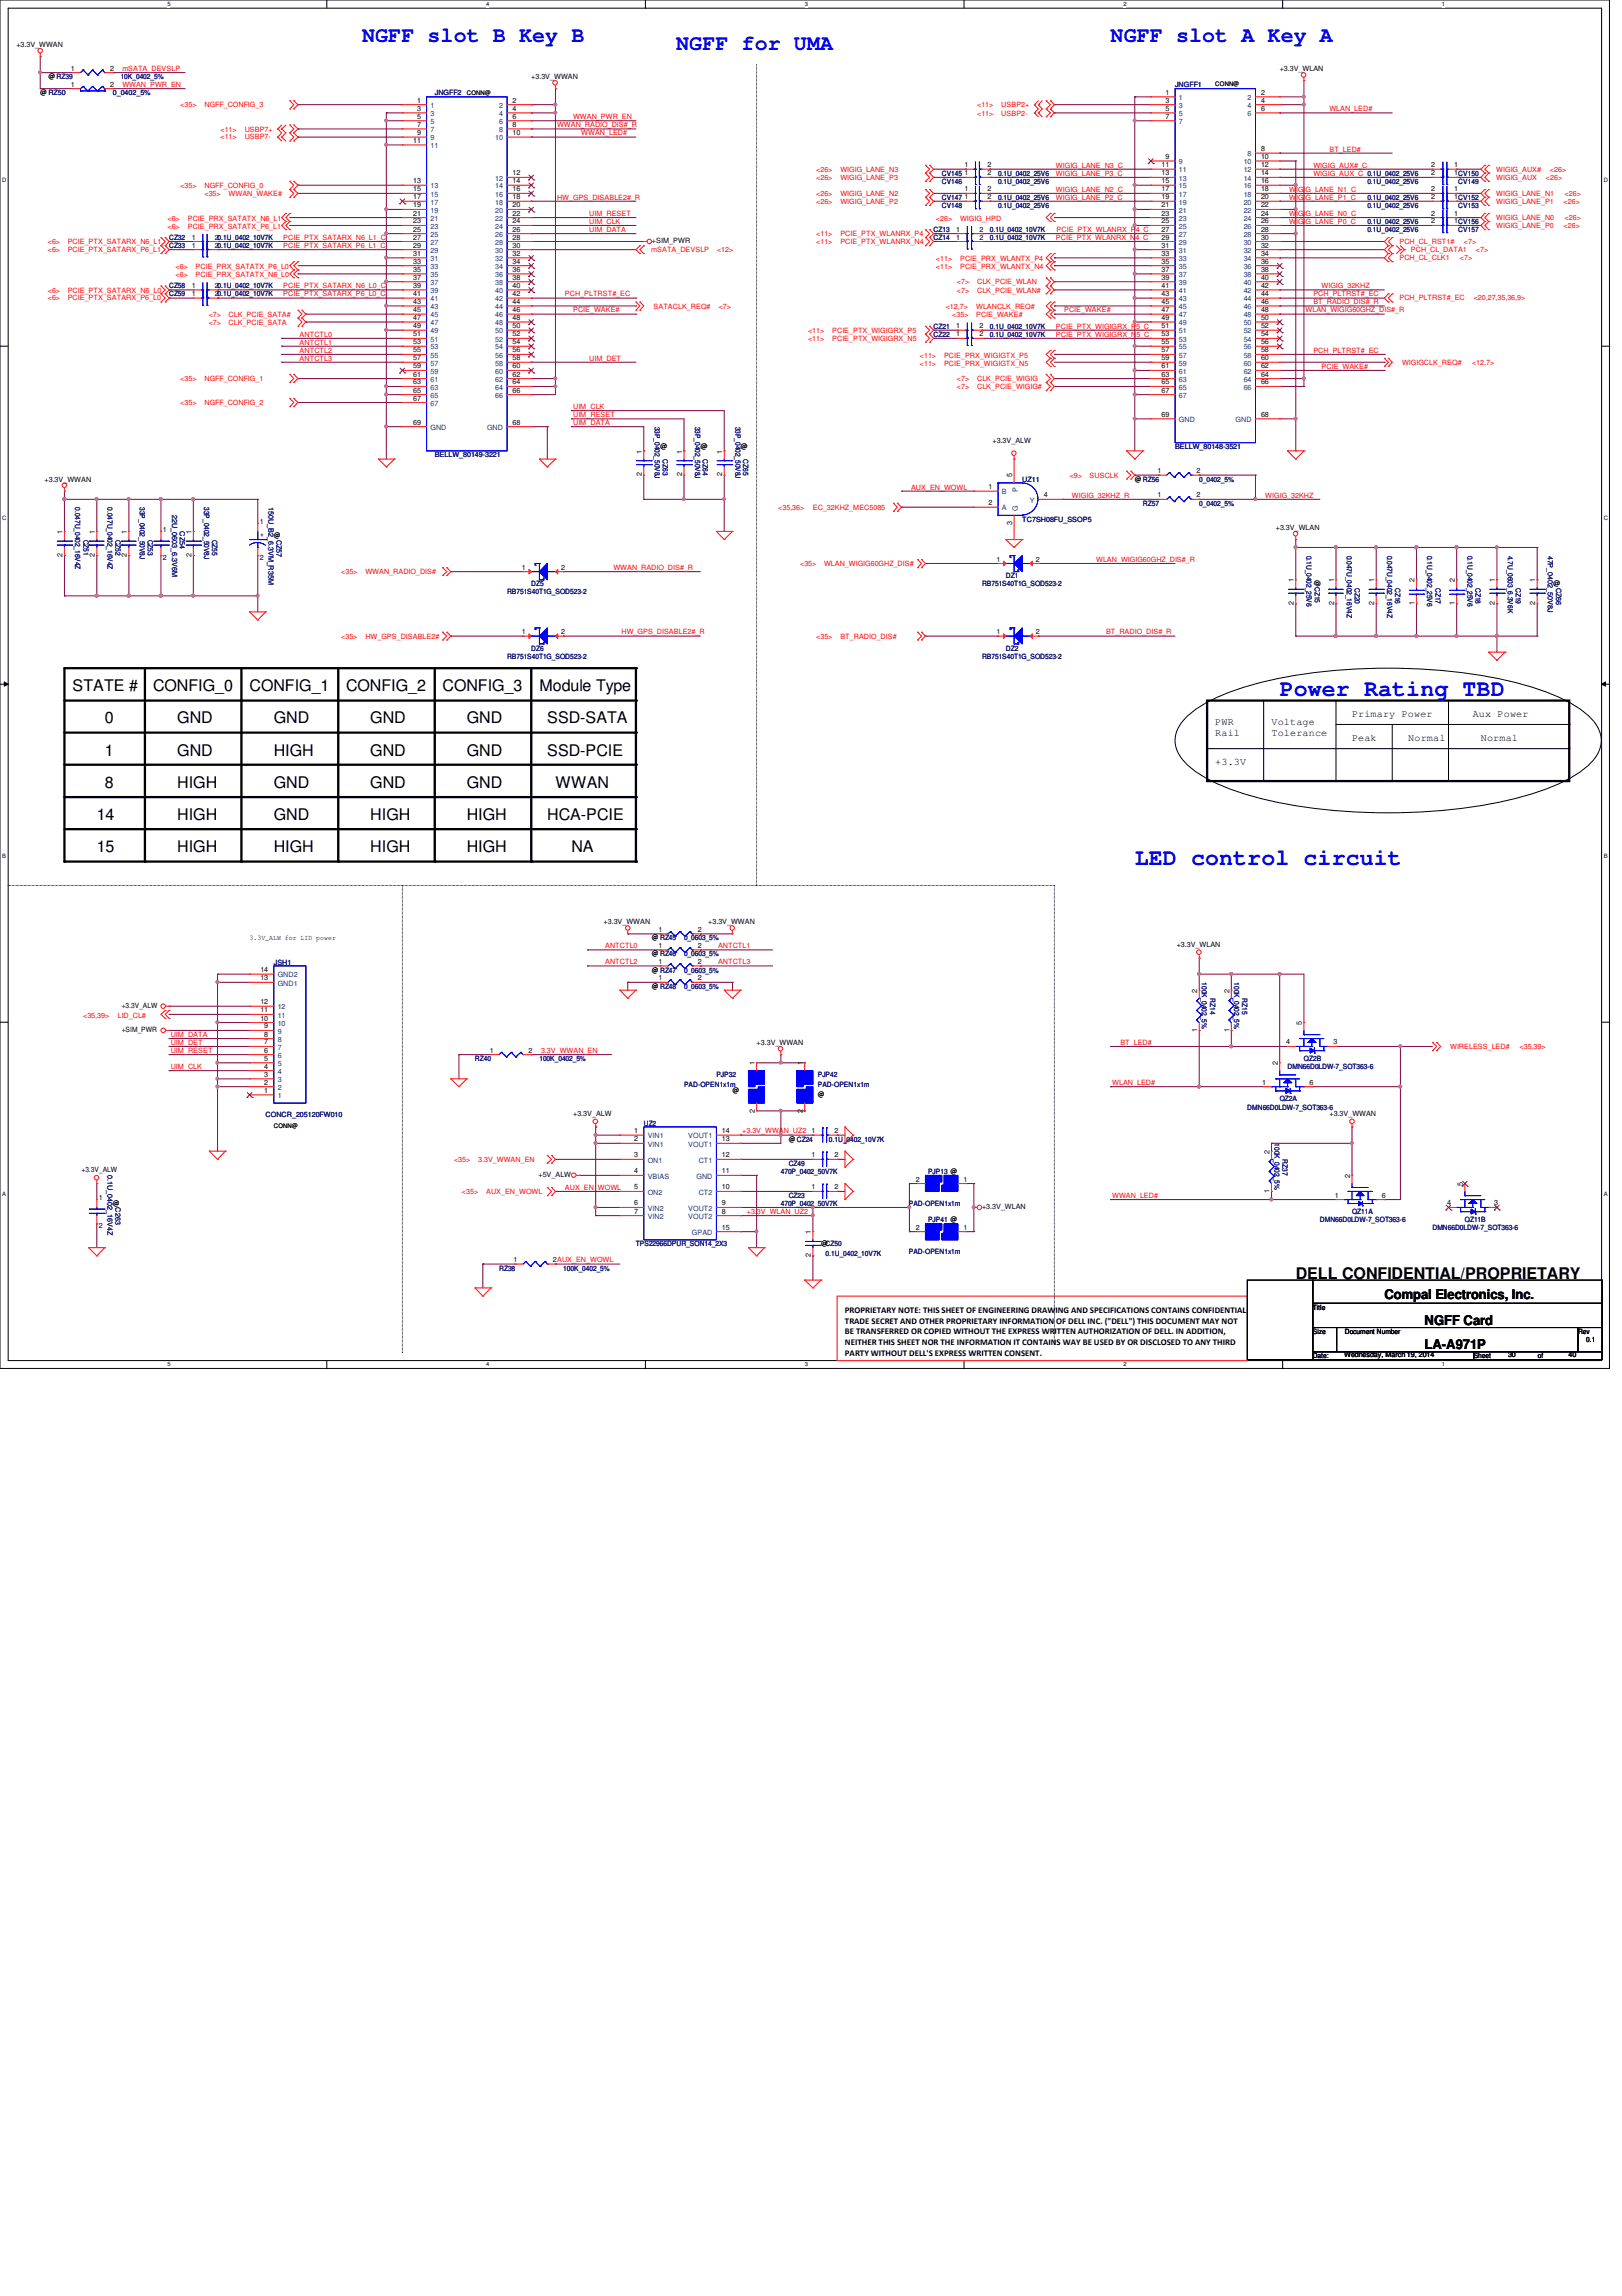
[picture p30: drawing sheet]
<svg xmlns="http://www.w3.org/2000/svg" width="210mm" height="297mm" viewBox="0 0 210 297" stroke-linecap="round" stroke-linejoin="round" font-family="sans-serif">
<defs><g id="words">
<g font-size="3" fill="#00f">
<text x="165.6" y="90">Power Rating TBD</text>
<text x="146.9" y="111.8">LED control circuit</text>
</g>
<g font-size="2.8" fill="#00f">
<text x="46.9" y="5.5">NGFF slot B Key B</text>
<text x="143.7" y="5.5">NGFF slot A Key A</text>
<text x="87.5" y="6.5">NGFF for UMA</text>
</g>
<g font-size="2.1">
<text x="9.4" y="89.4">STATE #</text>
<text x="19.8" y="89.4">CONFIG_0</text>
<text x="32.3" y="89.4">CONFIG_1</text>
<text x="44.8" y="89.4">CONFIG_2</text>
<text x="57.3" y="89.4">CONFIG_3</text>
<text x="69.8" y="89.4">Module Type</text>
<text x="13.5" y="93.6">0</text>
<text x="22.9" y="93.6">GND</text>
<text x="35.4" y="93.6">GND</text>
<text x="47.9" y="93.6">GND</text>
<text x="60.4" y="93.6">GND</text>
<text x="70.8" y="93.6">SSD-SATA</text>
<text x="13.5" y="101.9">8</text>
<text x="13.5" y="97.7">1</text>
<text x="22.9" y="97.7">GND</text>
<text x="22.9" y="101.9">HIGH</text>
<text x="35.4" y="101.9">GND</text>
<text x="35.4" y="97.7">HIGH</text>
<text x="47.9" y="97.7">GND</text>
<text x="47.9" y="101.9">GND</text>
<text x="60.4" y="97.7">GND</text>
<text x="60.4" y="101.9">GND</text>
<text x="70.8" y="97.7">SSD-PCIE</text>
<text x="71.9" y="101.9">WWAN</text>
<text x="12.5" y="106">14</text>
<text x="22.9" y="106">HIGH</text>
<text x="35.4" y="106">GND</text>
<text x="47.9" y="106">HIGH</text>
<text x="60.4" y="106">HIGH</text>
<text x="70.8" y="106">HCA-PCIE</text>
<text x="12.5" y="110.2">15</text>
<text x="22.9" y="110.2">HIGH</text>
<text x="35.4" y="110.2">HIGH</text>
<text x="47.9" y="110.2">HIGH</text>
<text x="60.4" y="110.2">HIGH</text>
<text x="74" y="110.2">NA</text>
<text x="167.7" y="165.4">DELL CONFIDENTIAL/PROPRIETARY</text>
</g>
<g font-size="1.7">
<text x="179.2" y="168">Compal Electronics, Inc.</text>
<text x="184.4" y="171.4">NGFF Card</text>
<text x="184.4" y="174.5">LA-A971P</text>
</g>
<g font-size="1.3">
<text x="157.3" y="93.8">PWR</text>
<text x="157.3" y="95.2">Rail</text>
<text x="164.5" y="93.8">Voltage</text>
<text x="164.5" y="95.2">Tolerance</text>
<text x="175" y="92.7">Primary Power</text>
<text x="175" y="95.8">Peak</text>
<text x="182.2" y="95.8">Normal</text>
<text x="190.6" y="92.7">Aux Power</text>
<text x="191.6" y="95.8">Normal</text>
<text x="157.3" y="99">+3.3V</text>
</g>
<g font-size="1.1">
<text x="109.3" y="169.8">PROPRIETARY NOTE: THIS SHEET OF ENGINEERING DRAWING AND SPECIFICATIONS CONTAINS CONFIDENTIAL</text>
<text x="109.3" y="171.2">TRADE SECRET AND OTHER PROPRIETARY INFORMATION OF DELL INC. (&quot;DELL&quot;) THIS DOCUMENT MAY NOT</text>
<text x="109.3" y="172.6">BE TRANSFERRED OR COPIED WITHOUT THE EXPRESS WRITTEN AUTHORIZATION OF DELL. IN ADDITION,</text>
<text x="109.3" y="174">NEITHER THIS SHEET NOR THE INFORMATION IT CONTAINS WAY BE USED BY OR DISCLOSED TO ANY THIRD</text>
<text x="109.3" y="175.4">PARTY WITHOUT DELL'S EXPRESS WRITTEN CONSENT.</text>
</g>
<g font-size=".9">
<text x="2.1" y="6.1">+3.3V_WWAN</text>
<text x="6.3" y="10.2">@ RZ39</text>
<text x="9.2" y="11.2">1</text>
<text x="9.2" y="9.1">1</text>
<text x="14.3" y="11.2">2</text>
<text x="14.3" y="9.1">2</text>
<text x="68.7" y="10.2">+3.3V_WWAN</text>
<text x="165.6" y="9.2">+3.3V_WLAN</text>
<text x="5.2" y="12.3">@ RZ50</text>
<text x="54" y="13.3">1</text>
<text x="54" y="14.4">3</text>
<text x="54" y="15.4">5</text>
<text x="54" y="16.4">7</text>
<text x="54" y="17.5">9</text>
<text x="66.3" y="13.3">2</text>
<text x="66.3" y="14.4">4</text>
<text x="66.3" y="15.4">6</text>
<text x="66.3" y="16.4">8</text>
<text x="66.3" y="17.5">10</text>
<text x="150.8" y="12.3">1</text>
<text x="150.8" y="13.3">3</text>
<text x="150.8" y="14.4">5</text>
<text x="150.8" y="15.4">7</text>
<text x="163.2" y="12.3">2</text>
<text x="163.2" y="13.3">4</text>
<text x="163.2" y="14.4">6</text>
<text x="53.5" y="18.5">11</text>
<text x="53.5" y="23.7">13</text>
<text x="66.3" y="22.7">12</text>
<text x="66.3" y="23.7">14</text>
<text x="124.8" y="21.6">1</text>
<text x="124.8" y="22.7">1</text>
<text x="127.8" y="21.6">2</text>
<text x="127.8" y="22.7">2</text>
<text x="150.3" y="21.6">11</text>
<text x="150.3" y="22.7">13</text>
<text x="150.3" y="23.7">15</text>
<text x="150.8" y="20.6">9</text>
<text x="163.2" y="19.6">8</text>
<text x="163.2" y="20.6">10</text>
<text x="163.2" y="21.6">12</text>
<text x="163.2" y="22.7">14</text>
<text x="163.2" y="23.7">16</text>
<text x="185.2" y="22.7">2</text>
<text x="185.2" y="21.6">2</text>
<text x="188.2" y="22.7">1CV150</text>
<text x="188.2" y="21.6">1</text>
<text x="53.5" y="24.8">15</text>
<text x="53.5" y="25.8">17</text>
<text x="53.5" y="26.8">19</text>
<text x="53.5" y="27.9">21</text>
<text x="53.5" y="28.9">23</text>
<text x="53.5" y="30">25</text>
<text x="66.3" y="24.8">16</text>
<text x="66.3" y="25.8">18</text>
<text x="66.3" y="26.8">20</text>
<text x="66.3" y="27.9">22</text>
<text x="66.3" y="28.9">24</text>
<text x="66.3" y="30">26</text>
<text x="123.7" y="30">1</text>
<text x="124.8" y="24.8">1</text>
<text x="124.8" y="25.8">1</text>
<text x="126.7" y="30">2</text>
<text x="127.8" y="24.8">2</text>
<text x="127.8" y="25.8">2</text>
<text x="150.3" y="24.8">17</text>
<text x="150.3" y="25.8">19</text>
<text x="150.3" y="26.8">21</text>
<text x="150.3" y="27.9">23</text>
<text x="150.3" y="28.9">25</text>
<text x="150.3" y="30">27</text>
<text x="163.2" y="24.8">18</text>
<text x="163.2" y="25.8">20</text>
<text x="163.2" y="26.8">22</text>
<text x="163.2" y="27.9">24</text>
<text x="163.2" y="28.9">26</text>
<text x="163.2" y="30">28</text>
<text x="185.2" y="24.8">2</text>
<text x="185.2" y="28.9">2</text>
<text x="185.2" y="25.8">2</text>
<text x="185.2" y="27.9">2</text>
<text x="188.2" y="24.8">1</text>
<text x="188.2" y="28.9">1CV156</text>
<text x="188.2" y="25.8">1CV152</text>
<text x="188.2" y="27.9">1</text>
<text x="24.8" y="31">1</text>
<text x="24.8" y="32">1</text>
<text x="27.8" y="31">20.1U_0402_10V7K</text>
<text x="27.8" y="32">20.1U_0402_10V7K</text>
<text x="53.5" y="31">27</text>
<text x="53.5" y="32">29</text>
<text x="53.5" y="33.1">31</text>
<text x="53.5" y="34.1">33</text>
<text x="53.5" y="35.2">35</text>
<text x="66.3" y="31">28</text>
<text x="66.3" y="32">30</text>
<text x="66.3" y="33.1">32</text>
<text x="66.3" y="34.1">34</text>
<text x="66.3" y="35.2">36</text>
<text x="84.4" y="31.5">+SIM_PWR</text>
<text x="123.7" y="31">1</text>
<text x="126.7" y="31">2</text>
<text x="150.3" y="31">29</text>
<text x="150.3" y="32">31</text>
<text x="150.3" y="33.1">33</text>
<text x="150.3" y="34.1">35</text>
<text x="150.3" y="35.2">37</text>
<text x="163.2" y="31">30</text>
<text x="163.2" y="32">32</text>
<text x="163.2" y="33.1">34</text>
<text x="163.2" y="34.1">36</text>
<text x="163.2" y="35.2">38</text>
<text x="24.8" y="38.3">1</text>
<text x="24.8" y="37.3">1</text>
<text x="27.8" y="38.3">20.1U_0402_10V7K</text>
<text x="27.8" y="37.3">20.1U_0402_10V7K</text>
<text x="53.5" y="36.2">37</text>
<text x="53.5" y="37.3">39</text>
<text x="53.5" y="38.3">41</text>
<text x="53.5" y="39.3">43</text>
<text x="53.5" y="40.4">45</text>
<text x="53.5" y="41.4">47</text>
<text x="66.3" y="36.2">38</text>
<text x="66.3" y="37.3">40</text>
<text x="66.3" y="38.3">42</text>
<text x="66.3" y="39.3">44</text>
<text x="66.3" y="40.4">46</text>
<text x="66.3" y="41.4">48</text>
<text x="150.3" y="36.2">39</text>
<text x="150.3" y="37.3">41</text>
<text x="150.3" y="38.3">43</text>
<text x="150.3" y="39.3">45</text>
<text x="150.3" y="40.4">47</text>
<text x="150.3" y="41.4">49</text>
<text x="163.2" y="36.2">40</text>
<text x="163.2" y="37.3">42</text>
<text x="163.2" y="38.3">44</text>
<text x="163.2" y="39.3">46</text>
<text x="163.2" y="40.4">48</text>
<text x="163.2" y="41.4">50</text>
<text x="53.5" y="44.5">53</text>
<text x="53.5" y="45.6">55</text>
<text x="53.5" y="46.6">57</text>
<text x="53.5" y="47.7">59</text>
<text x="53.5" y="42.5">49</text>
<text x="53.5" y="43.5">51</text>
<text x="66.3" y="44.5">54</text>
<text x="66.3" y="45.6">56</text>
<text x="66.3" y="46.6">58</text>
<text x="66.3" y="47.7">60</text>
<text x="66.3" y="42.5">50</text>
<text x="66.3" y="43.5">52</text>
<text x="123.7" y="43.5">1</text>
<text x="123.7" y="42.5">1</text>
<text x="126.7" y="43.5">2</text>
<text x="126.7" y="42.5">2</text>
<text x="150.3" y="43.5">53</text>
<text x="150.3" y="44.5">55</text>
<text x="150.3" y="45.6">57</text>
<text x="150.3" y="46.6">59</text>
<text x="150.3" y="47.7">61</text>
<text x="150.3" y="42.5">51</text>
<text x="163.2" y="43.5">54</text>
<text x="163.2" y="44.5">56</text>
<text x="163.2" y="45.6">58</text>
<text x="163.2" y="46.6">60</text>
<text x="163.2" y="47.7">62</text>
<text x="163.2" y="42.5">52</text>
<text x="53.5" y="48.7">61</text>
<text x="53.5" y="49.7">63</text>
<text x="53.5" y="50.8">65</text>
<text x="53.5" y="51.8">67</text>
<text x="66.3" y="48.7">62</text>
<text x="66.3" y="49.7">64</text>
<text x="66.3" y="50.8">66</text>
<text x="150.3" y="48.7">63</text>
<text x="150.3" y="49.7">65</text>
<text x="150.3" y="50.8">67</text>
<text x="150.3" y="53.9">69</text>
<text x="163.2" y="48.7">64</text>
<text x="163.2" y="49.7">66</text>
<text x="163.2" y="53.9">68</text>
<text x="53.5" y="54.9">69</text>
<text x="66.3" y="54.9">68</text>
<text x="83.1" y="58.7" transform="rotate(-90 83.1 58.7)">1</text>
<text x="85.4" y="58.1">@</text>
<text x="88.3" y="58.7" transform="rotate(-90 88.3 58.7)">1</text>
<text x="90.6" y="58.1">@</text>
<text x="93.5" y="58.7" transform="rotate(-90 93.5 58.7)">1</text>
<text x="95.8" y="58.1">@</text>
<text x="128.4" y="57.3">+3.3V_ALW</text>
<text x="5.8" y="62.3">+3.3V_WWAN</text>
<text x="83.1" y="61.6" transform="rotate(-90 83.1 61.6)">2</text>
<text x="88.3" y="61.6" transform="rotate(-90 88.3 61.6)">2</text>
<text x="93.5" y="61.6" transform="rotate(-90 93.5 61.6)">2</text>
<text x="127.9" y="63.3">1</text>
<text x="127.9" y="65.4">2</text>
<text x="131" y="61.8" transform="rotate(-90 131 61.8)">5</text>
<text x="135.1" y="64.3">4</text>
<text x="146.9" y="62.3">@ RZ56</text>
<text x="149.8" y="64.3">1</text>
<text x="149.8" y="61.2">1</text>
<text x="154.9" y="64.3">2</text>
<text x="154.9" y="61.2">2</text>
<text x="8.1" y="69.1" transform="rotate(-90 8.1 69.1)">1</text>
<text x="12.3" y="69.1" transform="rotate(-90 12.3 69.1)">1</text>
<text x="16.4" y="69.1" transform="rotate(-90 16.4 69.1)">1</text>
<text x="21.1" y="68.9">1</text>
<text x="24.8" y="69.1" transform="rotate(-90 24.8 69.1)">1</text>
<text x="33.6" y="67.8">1</text>
<text x="35.4" y="69.6">@</text>
<text x="131" y="67.9" transform="rotate(-90 131 67.9)">3</text>
<text x="165.1" y="68.5">+3.3V_WLAN</text>
<text x="8.1" y="72.1" transform="rotate(-90 8.1 72.1)">2</text>
<text x="12.3" y="72.1" transform="rotate(-90 12.3 72.1)">2</text>
<text x="16.4" y="72.1" transform="rotate(-90 16.4 72.1)">2</text>
<text x="21.1" y="72.4">2</text>
<text x="24.8" y="72.1" transform="rotate(-90 24.8 72.1)">2</text>
<text x="33.6" y="72.4">2</text>
<text x="67.5" y="73.7">1</text>
<text x="72.6" y="73.7">2</text>
<text x="128.9" y="72.6">1</text>
<text x="134" y="72.6">2</text>
<text x="167.4" y="75.3" transform="rotate(-90 167.4 75.3)">1</text>
<text x="170.1" y="75" transform="rotate(90 170.1 75)">@CZ15</text>
<text x="172.6" y="75.3" transform="rotate(-90 172.6 75.3)">1</text>
<text x="177.8" y="75.3" transform="rotate(-90 177.8 75.3)">1</text>
<text x="183" y="75.3" transform="rotate(-90 183 75.3)">2</text>
<text x="188.3" y="75.3" transform="rotate(-90 188.3 75.3)">2</text>
<text x="193.5" y="75.3" transform="rotate(-90 193.5 75.3)">1</text>
<text x="198.7" y="75.3" transform="rotate(-90 198.7 75.3)">1</text>
<text x="201" y="75.9">@</text>
<text x="67.5" y="82">1</text>
<text x="72.6" y="82">2</text>
<text x="128.9" y="82">1</text>
<text x="134" y="82">2</text>
<text x="167.4" y="78.3" transform="rotate(-90 167.4 78.3)">2</text>
<text x="172.6" y="78.3" transform="rotate(-90 172.6 78.3)">2</text>
<text x="177.8" y="78.3" transform="rotate(-90 177.8 78.3)">2</text>
<text x="183" y="78.3" transform="rotate(-90 183 78.3)">1</text>
<text x="188.3" y="78.3" transform="rotate(-90 188.3 78.3)">1</text>
<text x="193.5" y="78.3" transform="rotate(-90 193.5 78.3)">2</text>
<text x="198.7" y="78.3" transform="rotate(-90 198.7 78.3)">2</text>
<text x="78.1" y="119.6">+3.3V_WWAN</text>
<text x="91.7" y="119.6">+3.3V_WWAN</text>
<text x="32.3" y="121.6">3.3V_ALW for LID power</text>
<text x="33.7" y="125.8">14</text>
<text x="84.4" y="121.7">@ RZ45</text>
<text x="84.4" y="123.7">@ RZ46</text>
<text x="84.4" y="125.8">@ RZ47</text>
<text x="85.2" y="120.6">1</text>
<text x="85.2" y="122.6">1</text>
<text x="85.2" y="124.7">1</text>
<text x="90.3" y="120.6">2</text>
<text x="90.3" y="122.6">2</text>
<text x="90.3" y="124.7">2</text>
<text x="152.3" y="122.5">+3.3V_WLAN</text>
<text x="15.7" y="130.4">+3.3V_ALW</text>
<text x="33.7" y="126.8">13</text>
<text x="33.7" y="131">11</text>
<text x="33.7" y="129.9">12</text>
<text x="84.4" y="127.9">@ RZ48</text>
<text x="85.2" y="126.8">1</text>
<text x="90.3" y="126.8">2</text>
<text x="154.9" y="128.4" transform="rotate(-90 154.9 128.4)">2</text>
<text x="159.1" y="128.4" transform="rotate(-90 159.1 128.4)">2</text>
<text x="15.7" y="133.5">+SIM_PWR</text>
<text x="33.7" y="132">10</text>
<text x="34.2" y="136.2">6</text>
<text x="34.2" y="137.2">5</text>
<text x="34.2" y="135.1">7</text>
<text x="34.2" y="134.1">8</text>
<text x="34.2" y="133.1">9</text>
<text x="63.4" y="136.2">1</text>
<text x="68.4" y="136.2">2</text>
<text x="97.7" y="137.8" transform="rotate(-90 97.7 137.8)">1</text>
<text x="97.9" y="135.2">+3.3V_WWAN</text>
<text x="103.9" y="137.8" transform="rotate(-90 103.9 137.8)">1</text>
<text x="154.9" y="133.5" transform="rotate(-90 154.9 133.5)">1</text>
<text x="159.1" y="133.5" transform="rotate(-90 159.1 133.5)">1</text>
<text x="165.4" y="137.8" transform="rotate(-90 165.4 137.8)">2</text>
<text x="166.5" y="135.1">4</text>
<text x="168.5" y="132.6" transform="rotate(-90 168.5 132.6)">5</text>
<text x="172.6" y="135.1">3</text>
<text x="34.2" y="138.3">4</text>
<text x="34.2" y="139.3">3</text>
<text x="34.2" y="140.3">2</text>
<text x="34.2" y="141.4">1</text>
<text x="94.8" y="141.4">@</text>
<text x="97.7" y="143.9" transform="rotate(-90 97.7 143.9)">2</text>
<text x="103.9" y="143.9" transform="rotate(-90 103.9 143.9)">2</text>
<text x="105.8" y="141.9">@</text>
<text x="163.3" y="140.3">1</text>
<text x="169.5" y="140.3">6</text>
<text x="74.2" y="144.4">+3.3V_ALW</text>
<text x="82.1" y="146.6">1</text>
<text x="82.1" y="147.7">2</text>
<text x="82.1" y="149.7">3</text>
<text x="93.4" y="149.7">12</text>
<text x="93.4" y="147.7">13</text>
<text x="93.4" y="146.6">14</text>
<text x="102.1" y="147.7">@ CZ24</text>
<text x="105" y="149.7">1</text>
<text x="105" y="146.6">1</text>
<text x="108" y="149.7">2</text>
<text x="108" y="146.6">2</text>
<text x="164.3" y="149.3" transform="rotate(-90 164.3 149.3)">2</text>
<text x="172" y="144.4">+3.3V_WWAN</text>
<text x="10.5" y="151.6">+3.3V_ALW</text>
<text x="12.8" y="155.3">1</text>
<text x="69.7" y="152.3">+5V_ALW</text>
<text x="82.1" y="151.8">4</text>
<text x="82.1" y="153.9">5</text>
<text x="82.1" y="156">6</text>
<text x="93.4" y="156">9</text>
<text x="93.4" y="153.9">10</text>
<text x="93.4" y="151.8">11</text>
<text x="105" y="153.9">1</text>
<text x="108" y="153.9">2</text>
<text x="118.5" y="152.9">2</text>
<text x="124.7" y="152.9">1</text>
<text x="164.3" y="154.3" transform="rotate(-90 164.3 154.3)">1</text>
<text x="172.7" y="154.9">1</text>
<text x="174.7" y="152.4" transform="rotate(-90 174.7 152.4)">2</text>
<text x="178.8" y="154.9">6</text>
<text x="187.3" y="156">4</text>
<text x="189.3" y="153.4" transform="rotate(-90 189.3 153.4)">5</text>
<text x="193.4" y="156">3</text>
<text x="12.8" y="158.8">2</text>
<text x="14.6" y="156">@</text>
<text x="82.1" y="157">7</text>
<text x="93.4" y="157">8</text>
<text x="93.4" y="159.1">15</text>
<text x="104.9" y="159.7" transform="rotate(-90 104.9 159.7)">1</text>
<text x="106.3" y="161.2">@CZ50</text>
<text x="118.5" y="159.1">2</text>
<text x="124.7" y="159.1">1</text>
<text x="127.1" y="156.5">+3.3V_WLAN</text>
<text x="66.5" y="163.3">1</text>
<text x="71.5" y="163.3">2AUX_EN_WOWL</text>
<text x="104.9" y="162.6" transform="rotate(-90 104.9 162.6)">2</text>
<text x="169.9" y="169.5">Title</text>
<text x="169.9" y="172.6">Size</text>
<text x="174" y="172.6">Document Number</text>
<text x="204.2" y="172.6">Rev</text>
<text x="205.3" y="173.7">0.1</text>
<text x="169.9" y="175.7">Date:</text>
<text x="173.9" y="175.6">Wednesday, March 19, 2014</text>
<text x="190.7" y="175.7">Sheet</text>
<text x="195.2" y="175.6">30</text>
<text x="199" y="175.7">of</text>
<text x="203" y="175.6">40</text>
</g>
<g font-size=".9" fill="#000080">
<text x="15.6" y="10.2">10K_0402_5%</text>
<text x="152.1" y="11.3">JNGFF1</text>
<text x="14.6" y="12.3">0_0402_5%</text>
<text x="56.3" y="12.3">JNGFF2</text>
<text x="121.9" y="22.7">CV145</text>
<text x="121.9" y="23.8">CV146</text>
<text x="129.2" y="22.7">0.1U_0402_25V6</text>
<text x="129.2" y="23.8">0.1U_0402_25V6</text>
<text x="177" y="23.8">0.1U_0402_25V6</text>
<text x="188.7" y="23.8">CV149</text>
<text x="121.9" y="25.9">CV147</text>
<text x="121.9" y="26.9">CV148</text>
<text x="129.2" y="25.9">0.1U_0402_25V6</text>
<text x="129.2" y="26.9">0.1U_0402_25V6</text>
<text x="177" y="25.9">0.1U_0402_25V6</text>
<text x="177" y="26.9">0.1U_0402_25V6</text>
<text x="177" y="29">0.1U_0402_25V6</text>
<text x="188.7" y="26.9">CV153</text>
<text x="21.9" y="31.1">CZ32</text>
<text x="21.9" y="32.1">CZ33</text>
<text x="120.8" y="30">CZ13</text>
<text x="120.8" y="31.1">CZ14</text>
<text x="128.1" y="30">0.1U_0402_10V7K</text>
<text x="128.1" y="31.1">0.1U_0402_10V7K</text>
<text x="177" y="30">0.1U_0402_25V6</text>
<text x="188.7" y="30">CV157</text>
<text x="21.9" y="38.4">CZ59</text>
<text x="21.9" y="37.3">CZ58</text>
<text x="120.8" y="43.6">CZ22</text>
<text x="120.8" y="42.5">CZ21</text>
<text x="128.1" y="43.6">0.1U_0402_10V7K</text>
<text x="128.1" y="42.5">0.1U_0402_10V7K</text>
<text x="56.3" y="59.2">BELLW_80149-3221</text>
<text x="84.8" y="55.2" transform="rotate(90 84.8 55.2)">33P_0402_50V8J</text>
<text x="85.8" y="59.4" transform="rotate(90 85.8 59.4)">CZ63</text>
<text x="90" y="55.2" transform="rotate(90 90 55.2)">33P_0402_50V8J</text>
<text x="91" y="59.4" transform="rotate(90 91 59.4)">CZ64</text>
<text x="95.2" y="55.2" transform="rotate(90 95.2 55.2)">33P_0402_50V8J</text>
<text x="96.2" y="59.4" transform="rotate(90 96.2 59.4)">CZ65</text>
<text x="152.1" y="58.1">BELLW_80148-3521</text>
<text x="9.7" y="65.6" transform="rotate(90 9.7 65.6)">0.047U_0402_16V4Z</text>
<text x="13.9" y="65.6" transform="rotate(90 13.9 65.6)">0.047U_0402_16V4Z</text>
<text x="18.1" y="65.6" transform="rotate(90 18.1 65.6)">33P_0402_50V8J</text>
<text x="26.4" y="65.6" transform="rotate(90 26.4 65.6)">33P_0402_50V8J</text>
<text x="34.8" y="65.6" transform="rotate(90 34.8 65.6)">150U_B2_6.3VM_R35M</text>
<text x="132.3" y="62.3">UZ11</text>
<text x="147.9" y="65.4">RZ57</text>
<text x="155.2" y="65.4">0_0402_5%</text>
<text x="155.2" y="62.3">0_0402_5%</text>
<text x="10.8" y="69.8" transform="rotate(90 10.8 69.8)">CZ51</text>
<text x="14.9" y="69.8" transform="rotate(90 14.9 69.8)">CZ52</text>
<text x="19.1" y="69.8" transform="rotate(90 19.1 69.8)">CZ53</text>
<text x="22.3" y="66.7" transform="rotate(90 22.3 66.7)">22U_0603_6.3V6M</text>
<text x="23.3" y="68.7" transform="rotate(90 23.3 68.7)">CZ54</text>
<text x="27.5" y="69.8" transform="rotate(90 27.5 69.8)">CZ55</text>
<text x="35.8" y="69.8" transform="rotate(90 35.8 69.8)">CZ57</text>
<text x="132.3" y="67.5">TC7SH08FU_SSOP5</text>
<text x="169.1" y="71.9" transform="rotate(90 169.1 71.9)">0.1U_0402_25V6</text>
<text x="174.3" y="71.9" transform="rotate(90 174.3 71.9)">0.047U_0402_16V4Z</text>
<text x="179.5" y="71.9" transform="rotate(90 179.5 71.9)">0.047U_0402_16V4Z</text>
<text x="184.7" y="71.9" transform="rotate(90 184.7 71.9)">0.1U_0402_25V6</text>
<text x="189.9" y="71.9" transform="rotate(90 189.9 71.9)">0.1U_0402_25V6</text>
<text x="195.1" y="71.9" transform="rotate(90 195.1 71.9)">4.7U_0603_6.3V6K</text>
<text x="200.3" y="71.9" transform="rotate(90 200.3 71.9)">47P_0402_50V8J</text>
<text x="65.6" y="76.9">RB751S40T1G_SOD523-2</text>
<text x="68.7" y="75.9">DZ5</text>
<text x="127.1" y="75.9">RB751S40T1G_SOD523-2</text>
<text x="130.2" y="74.8">DZ1</text>
<text x="175.3" y="76" transform="rotate(90 175.3 76)">CZ20</text>
<text x="180.6" y="76" transform="rotate(90 180.6 76)">CZ16</text>
<text x="185.8" y="76" transform="rotate(90 185.8 76)">CZ17</text>
<text x="191" y="76" transform="rotate(90 191 76)">CZ18</text>
<text x="196.2" y="76" transform="rotate(90 196.2 76)">CZ19</text>
<text x="201.4" y="76" transform="rotate(90 201.4 76)">CZ66</text>
<text x="65.6" y="85.2">RB751S40T1G_SOD523-2</text>
<text x="68.7" y="84.2">DZ6</text>
<text x="127.1" y="85.2">RB751S40T1G_SOD523-2</text>
<text x="130.2" y="84.2">DZ2</text>
<text x="35.4" y="124.8">JSH1</text>
<text x="88.5" y="121.7">0_0603_5%</text>
<text x="88.5" y="123.7">0_0603_5%</text>
<text x="88.5" y="125.8">0_0603_5%</text>
<text x="88.5" y="127.9">0_0603_5%</text>
<text x="155.5" y="127.1" transform="rotate(90 155.5 127.1)">100K_0402_5%</text>
<text x="156.6" y="129.2" transform="rotate(90 156.6 129.2)">RZ14</text>
<text x="159.7" y="127.1" transform="rotate(90 159.7 127.1)">100K_0402_5%</text>
<text x="160.7" y="129.2" transform="rotate(90 160.7 129.2)">RZ15</text>
<text x="61.5" y="137.3">RZ40</text>
<text x="69.8" y="137.3">100K_0402_5%</text>
<text x="168.7" y="137.3">QZ2B</text>
<text x="88.5" y="140.6">PAD-OPEN1x1m</text>
<text x="92.7" y="139.4">PJP32</text>
<text x="105.8" y="139.4">PJP42</text>
<text x="105.8" y="140.6">PAD-OPEN1x1m</text>
<text x="161.4" y="143.6">DMN66D0LDW-7_SOT363-6</text>
<text x="165.6" y="142.5">QZ2A</text>
<text x="166.6" y="138.3">DMN66D0LDW-7_SOT363-6</text>
<text x="34.4" y="144.6">CONCR_205120FW010</text>
<text x="83.3" y="145.6">UZ2</text>
<text x="107.3" y="147.7">0.1U_0402_10V7K</text>
<text x="164.9" y="147.9" transform="rotate(90 164.9 147.9)">100K_0402_5%</text>
<text x="165.9" y="150" transform="rotate(90 165.9 150)">RZ37</text>
<text x="13.9" y="152.1" transform="rotate(90 13.9 152.1)">0.1U_0402_16V4Z</text>
<text x="101" y="151.8">470P_0402_50V7K</text>
<text x="102.1" y="150.8">CZ49</text>
<text x="102.1" y="155">CZ23</text>
<text x="120.1" y="151.8">PJP13 @</text>
<text x="14.9" y="156.2" transform="rotate(90 14.9 156.2)">C263</text>
<text x="82.3" y="161.2">TPS22966DPUR_SON14_2X3</text>
<text x="101" y="156">470P_0402_50V7K</text>
<text x="117.6" y="156">PAD-OPEN1x1m</text>
<text x="120.1" y="158.1">PJP41 @</text>
<text x="170.8" y="158.1">DMN66D0LDW-7_SOT363-6</text>
<text x="175" y="157.1">QZ11A</text>
<text x="185.4" y="159.2">DMN66D0LDW-7_SOT363-6</text>
<text x="189.6" y="158.1">QZ11B</text>
<text x="64.6" y="164.4">RZ38</text>
<text x="72.9" y="164.4">100K_0402_5%</text>
<text x="106.8" y="162.5">0.1U_0402_10V7K</text>
<text x="117.6" y="162.3">PAD-OPEN1x1m</text>
</g>
<g font-size=".9" fill="#f00">
<text x="15.8" y="9.2">mSATA_DEVSLP</text>
<text x="15.8" y="11.3">WWAN_PWR_EN</text>
<text x="23.3" y="13.9">&lt;35&gt;</text>
<text x="26.5" y="13.9">NGFF_CONFIG_3</text>
<text x="28.5" y="17">&lt;11&gt;</text>
<text x="31.7" y="17">USBP7+</text>
<text x="72.1" y="16.5">WWAN_RADIO_DIS#_R</text>
<text x="74.2" y="15.4">WWAN_PWR_EN</text>
<text x="75.2" y="17.5">WWAN_LED#</text>
<text x="126.4" y="13.9">&lt;11&gt;</text>
<text x="126.4" y="14.9">&lt;11&gt;</text>
<text x="129.6" y="13.9">USBP2+</text>
<text x="129.6" y="14.9">USBP2-</text>
<text x="172" y="14.4">WLAN_LED#</text>
<text x="28.5" y="18">&lt;11&gt;</text>
<text x="31.7" y="18">USBP7-</text>
<text x="105.6" y="22.2">&lt;26&gt;</text>
<text x="105.6" y="23.2">&lt;26&gt;</text>
<text x="108.8" y="22.2">WIGIG_LANE_N3</text>
<text x="108.8" y="23.2">WIGIG_LANE_P3</text>
<text x="136.7" y="21.7">WIGIG_LANE_N3_C</text>
<text x="136.7" y="22.7">WIGIG_LANE_P3_C</text>
<text x="170" y="21.7">WIGIG_AUX#_C</text>
<text x="170" y="22.7">WIGIG_AUX_C 0.1U_0402_25V6</text>
<text x="172" y="19.6">BT_LED#</text>
<text x="193.6" y="22.2">WIGIG_AUX#</text>
<text x="193.6" y="23.2">WIGIG_AUX</text>
<text x="200.1" y="23.2">&lt;26&gt;</text>
<text x="200.6" y="22.2">&lt;26&gt;</text>
<text x="21.7" y="29.6">&lt;6&gt;</text>
<text x="21.7" y="28.6">&lt;6&gt;</text>
<text x="23.3" y="24.3">&lt;35&gt;</text>
<text x="24.3" y="29.6">PCIE_PRX_SATATX_P6_L1</text>
<text x="24.3" y="28.6">PCIE_PRX_SATATX_N6_L1</text>
<text x="26.5" y="24.3">NGFF_CONFIG_0</text>
<text x="26.5" y="25.4">&lt;35&gt;</text>
<text x="29.6" y="25.4">WWAN_WAKE#</text>
<text x="72.1" y="25.8">HW_GPS_DISABLE2#_R</text>
<text x="76.2" y="27.9">UIM_RESET</text>
<text x="76.2" y="29">UIM_CLK</text>
<text x="105.6" y="25.4">&lt;26&gt;</text>
<text x="105.6" y="26.4">&lt;26&gt;</text>
<text x="108.8" y="25.4">WIGIG_LANE_N2</text>
<text x="108.8" y="26.4">WIGIG_LANE_P2</text>
<text x="121.1" y="28.6">&lt;26&gt;</text>
<text x="124.2" y="28.6">WIGIG_HPD</text>
<text x="136.7" y="25.8">WIGIG_LANE_P2_C</text>
<text x="136.7" y="24.8">WIGIG_LANE_N2_C</text>
<text x="166.8" y="24.8">WIGIG_LANE_N1_C</text>
<text x="166.8" y="25.8">WIGIG_LANE_P1_C</text>
<text x="166.8" y="27.9">WIGIG_LANE_N0_C</text>
<text x="166.8" y="29">WIGIG_LANE_P0_C</text>
<text x="193.6" y="28.4">WIGIG_LANE_N0</text>
<text x="193.6" y="26.4">WIGIG_LANE_P1</text>
<text x="193.6" y="25.4">WIGIG_LANE_N1</text>
<text x="193.6" y="29.5">WIGIG_LANE_P0</text>
<text x="202.4" y="26.4">&lt;26&gt;</text>
<text x="202.4" y="29.5">&lt;26&gt;</text>
<text x="202.5" y="28.4">&lt;26&gt;</text>
<text x="202.5" y="25.4">&lt;26&gt;</text>
<text x="6.2" y="32.6">&lt;6&gt;</text>
<text x="6.2" y="31.6">&lt;6&gt;</text>
<text x="8.8" y="32.6">PCIE_PTX_SATARX_P6_L1</text>
<text x="8.8" y="31.6">PCIE_PTX_SATARX_N6_L1</text>
<text x="22.7" y="34.8">&lt;6&gt;</text>
<text x="22.7" y="35.9">&lt;6&gt;</text>
<text x="25.3" y="34.8">PCIE_PRX_SATATX_P6_L0</text>
<text x="25.3" y="35.9">PCIE_PRX_SATATX_N6_L0</text>
<text x="36.7" y="32.1">PCIE_PTX_SATARX_P6_L1_C</text>
<text x="36.7" y="31">PCIE_PTX_SATARX_N6_L1_C</text>
<text x="76.2" y="30">UIM_DATA</text>
<text x="84.3" y="32.6">mSATA_DEVSLP</text>
<text x="92.8" y="32.6">&lt;12&gt;</text>
<text x="105.6" y="30.6">&lt;11&gt;</text>
<text x="105.6" y="31.6">&lt;11&gt;</text>
<text x="108.8" y="30.6">PCIE_PTX_WLANRX_P4</text>
<text x="108.8" y="31.6">PCIE_PTX_WLANRX_N4</text>
<text x="121.1" y="34.8">&lt;11&gt;</text>
<text x="121.1" y="33.8">&lt;11&gt;</text>
<text x="124.2" y="34.8">PCIE_PRX_WLANTX_N4</text>
<text x="124.2" y="33.8">PCIE_PRX_WLANTX_P4</text>
<text x="136.7" y="31">PCIE_PTX_WLANRX_N4_C</text>
<text x="136.7" y="30">PCIE_PTX_WLANRX_P4_C</text>
<text x="181.1" y="31.6">PCH_CL_RST1#</text>
<text x="181.1" y="33.7">PCH_CL_CLK1</text>
<text x="182.6" y="32.6">PCH_CL_DATA1</text>
<text x="188.9" y="33.7">&lt;7&gt;</text>
<text x="189.4" y="31.6">&lt;7&gt;</text>
<text x="191" y="32.6">&lt;7&gt;</text>
<text x="6.2" y="38.9">&lt;6&gt;</text>
<text x="6.2" y="37.8">&lt;6&gt;</text>
<text x="8.8" y="38.9">PCIE_PTX_SATARX_P6_L0</text>
<text x="8.8" y="37.8">PCIE_PTX_SATARX_N6_L0</text>
<text x="27" y="41">&lt;7&gt;</text>
<text x="27" y="42">&lt;7&gt;</text>
<text x="29.6" y="41">CLK_PCIE_SATA#</text>
<text x="29.6" y="42">CLK_PCIE_SATA</text>
<text x="36.7" y="37.3">PCIE_PTX_SATARX_N6_L0_C</text>
<text x="36.7" y="38.4">PCIE_PTX_SATARX_P6_L0_C</text>
<text x="73.1" y="38.4">PCH_PLTRST#_EC</text>
<text x="74.2" y="40.4">PCIE_WAKE#</text>
<text x="84.6" y="39.9">SATACLK_REQ#</text>
<text x="93" y="39.9">&lt;7&gt;</text>
<text x="122.4" y="40">&lt;12,7&gt;</text>
<text x="123.2" y="41.1">&lt;35&gt;</text>
<text x="123.8" y="37.8">&lt;7&gt;</text>
<text x="123.8" y="36.8">&lt;7&gt;</text>
<text x="126.3" y="40">WLANCLK_REQ#</text>
<text x="126.3" y="41.1">PCIE_WAKE#</text>
<text x="126.4" y="37.8">CLK_PCIE_WLAN#</text>
<text x="126.4" y="36.8">CLK_PCIE_WLAN</text>
<text x="137.7" y="40.4">PCIE_WAKE#</text>
<text x="169" y="40.4">WLAN_WIGIG60GHZ_DIS#_R</text>
<text x="170" y="38.4">PCH_PLTRST#_EC</text>
<text x="170" y="39.4">BT_RADIO_DIS#_R</text>
<text x="171" y="37.3">WIGIG_32KHZ</text>
<text x="181.1" y="38.9">PCH_PLTRST#_EC</text>
<text x="190.7" y="38.9">&lt;20,27,35,36,9&gt;</text>
<text x="38.8" y="43.6">ANTCTL0</text>
<text x="38.8" y="45.6">ANTCTL2</text>
<text x="38.8" y="44.6">ANTCTL1</text>
<text x="38.8" y="46.7">ANTCTL3</text>
<text x="76.2" y="46.7">UIM_DET</text>
<text x="104.6" y="43.1">&lt;11&gt;</text>
<text x="104.6" y="44.1">&lt;11&gt;</text>
<text x="107.7" y="43.1">PCIE_PTX_WIGIGRX_P5</text>
<text x="107.7" y="44.1">PCIE_PTX_WIGIGRX_N5</text>
<text x="119" y="47.3">&lt;11&gt;</text>
<text x="119" y="46.3">&lt;11&gt;</text>
<text x="122.2" y="47.3">PCIE_PRX_WIGIGTX_N5</text>
<text x="122.2" y="46.3">PCIE_PRX_WIGIGTX_P5</text>
<text x="136.7" y="42.5">PCIE_PTX_WIGIGRX_P5_C</text>
<text x="136.7" y="43.6">PCIE_PTX_WIGIGRX_N5_C</text>
<text x="170" y="45.6">PCH_PLTRST#_EC</text>
<text x="171" y="47.7">PCIE_WAKE#</text>
<text x="181.4" y="47.2">WIGIGCLK_REQ#</text>
<text x="190.5" y="47.2">&lt;12,7&gt;</text>
<text x="23.3" y="49.3">&lt;35&gt;</text>
<text x="23.3" y="52.4">&lt;35&gt;</text>
<text x="26.5" y="49.3">NGFF_CONFIG_1</text>
<text x="26.5" y="52.4">NGFF_CONFIG_2</text>
<text x="74.2" y="54">UIM_RESET</text>
<text x="74.2" y="52.9">UIM_CLK</text>
<text x="123.8" y="49.3">&lt;7&gt;</text>
<text x="123.8" y="50.3">&lt;7&gt;</text>
<text x="126.4" y="49.3">CLK_PCIE_WIGIG</text>
<text x="126.4" y="50.3">CLK_PCIE_WIGIG#</text>
<text x="74.2" y="55">UIM_DATA</text>
<text x="100.7" y="66">&lt;35,36&gt;</text>
<text x="105.2" y="66">EC_32KHZ_MEC5085</text>
<text x="117.9" y="63.3">AUX_EN_WOWL</text>
<text x="138.4" y="61.8">&lt;9&gt;</text>
<text x="138.7" y="64.4">WIGIG_32KHZ_R</text>
<text x="141" y="61.8">SUSCLK</text>
<text x="163.7" y="64.4">WIGIG_32KHZ</text>
<text x="44.2" y="74.3">&lt;35&gt;</text>
<text x="47.3" y="74.3">WWAN_RADIO_DIS#</text>
<text x="79.4" y="73.7">WWAN_RADIO_DIS#_R</text>
<text x="103.5" y="73.2">&lt;35&gt;</text>
<text x="106.6" y="73.2">WLAN_WIGIG60GHZ_DIS#</text>
<text x="141.9" y="72.7">WLAN_WIGIG60GHZ_DIS#_R</text>
<text x="44.2" y="82.6">&lt;35&gt;</text>
<text x="47.3" y="82.6">HW_GPS_DISABLE2#</text>
<text x="80.4" y="82.1">HW_GPS_DISABLE2#_R</text>
<text x="105.6" y="82.6">&lt;35&gt;</text>
<text x="108.8" y="82.6">BT_RADIO_DIS#</text>
<text x="143.1" y="82.1">BT_RADIO_DIS#_R</text>
<text x="78.3" y="122.7">ANTCTL0</text>
<text x="78.3" y="124.8">ANTCTL2</text>
<text x="92.9" y="122.7">ANTCTL1</text>
<text x="92.9" y="124.8">ANTCTL3</text>
<text x="10.8" y="131.7">&lt;35,39&gt;</text>
<text x="15.2" y="131.7">LID_CL#</text>
<text x="22.1" y="134.2">UIM_DATA</text>
<text x="22.1" y="135.2">UIM_DET</text>
<text x="22.1" y="136.2">UIM_RESET</text>
<text x="70" y="136.2">3.3V_WWAN_EN</text>
<text x="145" y="135.2">BT_LED#</text>
<text x="187.7" y="135.7">WIRELESS_LED#</text>
<text x="196.6" y="135.7">&lt;35,39&gt;</text>
<text x="22.1" y="138.3">UIM_CLK</text>
<text x="143.9" y="140.4">WLAN_LED#</text>
<text x="96.1" y="146.6">+3.3V_WWAN_UZ2</text>
<text x="58.8" y="150.3">&lt;35&gt;</text>
<text x="59.8" y="154.5">&lt;35&gt;</text>
<text x="61.9" y="150.3">3.3V_WWAN_EN</text>
<text x="62.9" y="154.5">AUX_EN_WOWL</text>
<text x="73.1" y="153.9">AUX_EN_WOWL</text>
<text x="143.9" y="155">WWAN_LED#</text>
<text x="96.6" y="157.1">+3.3V_WLAN_UZ2</text>
</g>
<g font-size=".9" fill="#004080">
<text x="55.7" y="14">1</text>
<text x="55.7" y="15">3</text>
<text x="55.7" y="16">5</text>
<text x="55.7" y="17.1">7</text>
<text x="64.6" y="14">2</text>
<text x="64.6" y="15">4</text>
<text x="64.6" y="16">6</text>
<text x="64.6" y="17.1">8</text>
<text x="152.6" y="13">1</text>
<text x="152.6" y="14">3</text>
<text x="152.6" y="15">5</text>
<text x="152.6" y="16">7</text>
<text x="161.5" y="13">2</text>
<text x="161.5" y="14">4</text>
<text x="161.5" y="15">6</text>
<text x="55.7" y="18.2">9</text>
<text x="55.7" y="19.2">11</text>
<text x="64.1" y="18.2">10</text>
<text x="64.1" y="23.4">12</text>
<text x="152.6" y="21.3">9</text>
<text x="152.6" y="22.3">11</text>
<text x="152.6" y="23.4">13</text>
<text x="161" y="21.3">10</text>
<text x="161" y="22.3">12</text>
<text x="161" y="23.4">14</text>
<text x="161.5" y="20.2">8</text>
<text x="55.7" y="24.4">13</text>
<text x="55.7" y="25.4">15</text>
<text x="55.7" y="26.5">17</text>
<text x="55.7" y="27.5">19</text>
<text x="55.7" y="28.6">21</text>
<text x="55.7" y="29.6">23</text>
<text x="64.1" y="24.4">14</text>
<text x="64.1" y="25.4">16</text>
<text x="64.1" y="26.5">18</text>
<text x="64.1" y="27.5">20</text>
<text x="64.1" y="28.6">22</text>
<text x="64.1" y="29.6">24</text>
<text x="152.6" y="24.4">15</text>
<text x="152.6" y="25.4">17</text>
<text x="152.6" y="26.5">19</text>
<text x="152.6" y="27.5">21</text>
<text x="152.6" y="28.6">23</text>
<text x="152.6" y="29.6">25</text>
<text x="161" y="24.4">16</text>
<text x="161" y="25.4">18</text>
<text x="161" y="26.5">20</text>
<text x="161" y="27.5">22</text>
<text x="161" y="28.6">24</text>
<text x="161" y="29.6">26</text>
<text x="55.7" y="30.6">25</text>
<text x="55.7" y="31.7">27</text>
<text x="55.7" y="32.7">29</text>
<text x="55.7" y="33.8">31</text>
<text x="55.7" y="34.8">33</text>
<text x="55.7" y="35.9">35</text>
<text x="64.1" y="30.6">26</text>
<text x="64.1" y="31.7">28</text>
<text x="64.1" y="32.7">30</text>
<text x="64.1" y="33.8">32</text>
<text x="64.1" y="34.8">34</text>
<text x="64.1" y="35.9">36</text>
<text x="152.6" y="30.6">27</text>
<text x="152.6" y="31.7">29</text>
<text x="152.6" y="32.7">31</text>
<text x="152.6" y="33.8">33</text>
<text x="152.6" y="34.8">35</text>
<text x="152.6" y="35.9">37</text>
<text x="161" y="30.6">28</text>
<text x="161" y="31.7">30</text>
<text x="161" y="32.7">32</text>
<text x="161" y="33.8">34</text>
<text x="161" y="34.8">36</text>
<text x="161" y="35.9">38</text>
<text x="55.7" y="36.9">37</text>
<text x="55.7" y="37.9">39</text>
<text x="55.7" y="39">41</text>
<text x="55.7" y="40">43</text>
<text x="55.7" y="41.1">45</text>
<text x="64.1" y="36.9">38</text>
<text x="64.1" y="37.9">40</text>
<text x="64.1" y="39">42</text>
<text x="64.1" y="40">44</text>
<text x="64.1" y="41.1">46</text>
<text x="152.6" y="36.9">39</text>
<text x="152.6" y="37.9">41</text>
<text x="152.6" y="39">43</text>
<text x="152.6" y="40">45</text>
<text x="152.6" y="41.1">47</text>
<text x="161" y="36.9">40</text>
<text x="161" y="37.9">42</text>
<text x="161" y="39">44</text>
<text x="161" y="40">46</text>
<text x="161" y="41.1">48</text>
<text x="55.7" y="45.2">53</text>
<text x="55.7" y="46.3">55</text>
<text x="55.7" y="47.3">57</text>
<text x="55.7" y="42.1">47</text>
<text x="55.7" y="43.1">49</text>
<text x="55.7" y="44.2">51</text>
<text x="64.1" y="45.2">54</text>
<text x="64.1" y="46.3">56</text>
<text x="64.1" y="47.3">58</text>
<text x="64.1" y="42.1">48</text>
<text x="64.1" y="43.1">50</text>
<text x="64.1" y="44.2">52</text>
<text x="152.6" y="44.2">53</text>
<text x="152.6" y="45.2">55</text>
<text x="152.6" y="46.3">57</text>
<text x="152.6" y="47.3">59</text>
<text x="152.6" y="42.1">49</text>
<text x="152.6" y="43.1">51</text>
<text x="161" y="44.2">54</text>
<text x="161" y="45.2">56</text>
<text x="161" y="46.3">58</text>
<text x="161" y="47.3">60</text>
<text x="161" y="42.1">50</text>
<text x="161" y="43.1">52</text>
<text x="55.7" y="48.3">59</text>
<text x="55.7" y="49.4">61</text>
<text x="55.7" y="50.4">63</text>
<text x="55.7" y="51.5">65</text>
<text x="55.7" y="52.5">67</text>
<text x="64.1" y="48.3">60</text>
<text x="64.1" y="49.4">62</text>
<text x="64.1" y="50.4">64</text>
<text x="64.1" y="51.5">66</text>
<text x="152.6" y="48.3">61</text>
<text x="152.6" y="49.4">63</text>
<text x="152.6" y="50.4">65</text>
<text x="152.6" y="51.5">67</text>
<text x="161" y="48.3">62</text>
<text x="161" y="49.4">64</text>
<text x="161" y="50.4">66</text>
<text x="55.7" y="55.6">GND</text>
<text x="63" y="55.6">GND</text>
<text x="152.6" y="54.6">GND</text>
<text x="159.9" y="54.6">GND</text>
<text x="129.7" y="64">B</text>
<text x="131.7" y="63.6" transform="rotate(-90 131.7 63.6)">P</text>
<text x="133.3" y="65">Y</text>
<text x="129.7" y="66">A</text>
<text x="131.7" y="66.2" transform="rotate(-90 131.7 66.2)">G</text>
<text x="35.9" y="127.5">GND1</text>
<text x="35.9" y="126.4">GND2</text>
<text x="35.9" y="131.7">11</text>
<text x="35.9" y="130.6">12</text>
<text x="35.9" y="136.9">6</text>
<text x="35.9" y="137.9">5</text>
<text x="35.9" y="135.8">7</text>
<text x="35.9" y="134.8">8</text>
<text x="35.9" y="133.7">9</text>
<text x="35.9" y="132.7">10</text>
<text x="35.9" y="138.9">4</text>
<text x="35.9" y="140">3</text>
<text x="35.9" y="141">2</text>
<text x="35.9" y="142.1">1</text>
<text x="83.8" y="147.3">VIN1</text>
<text x="83.8" y="148.3">VIN1</text>
<text x="89.1" y="148.3">VOUT1</text>
<text x="89.1" y="147.3">VOUT1</text>
<text x="83.8" y="150.4">ON1</text>
<text x="83.8" y="152.5">VBIAS</text>
<text x="83.8" y="154.6">ON2</text>
<text x="90.1" y="152.5">GND</text>
<text x="90.4" y="154.6">CT2</text>
<text x="90.4" y="150.4">CT1</text>
<text x="83.8" y="156.6">VIN2</text>
<text x="83.8" y="157.7">VIN2</text>
<text x="89.1" y="157.7">VOUT2</text>
<text x="89.1" y="156.6">VOUT2</text>
<text x="89.5" y="159.8">GPAD</text>
</g>
<text font-size=".9" fill="#00f" x="33.7" y="69.4">+</text>
<g font-size=".8">
<text x="21.7" y=".8">5</text>
<text x="62.9" y=".8">4</text>
<text x="104.1" y=".8">3</text>
<text x="145.4" y=".8">2</text>
<text x="186.6" y=".8">1</text>
<text x="157.3" y="11.2">CONN@</text>
<text x="60.4" y="12.2">CONN@</text>
<text x=".3" y="23.5">D</text>
<text x="207.6" y="23.5">D</text>
<text x=".3" y="67.3">C</text>
<text x="207.6" y="67.3">C</text>
<text x=".3" y="111">B</text>
<text x="207.6" y="111">B</text>
<text x="35.4" y="146">CONN@</text>
<text x=".3" y="154.7">A</text>
<text x="207.6" y="154.7">A</text>
<text x="21.7" y="176.8">5</text>
<text x="62.9" y="176.8">4</text>
<text x="104.1" y="176.8">3</text>
<text x="145.4" y="176.8">2</text>
<text x="186.6" y="176.8">1</text>
</g>
</g></defs>
<path d="M0 0h208.3v177h-208.3zM1.1 1.1h206.2v174.9h-206.2z" fill="none" stroke="#000" stroke-width=".13"/>
<g fill="#fff">
<path d="M21.7 .1h.4v.8h-.4z"/>
<path d="M21.7 176.1h.4v.9h-.4z"/>
</g>
<path d="M42.3 0v1.1M42.3 176v1.1" fill="none" stroke="#000" stroke-width=".13"/>
<g fill="#fff">
<path d="M62.9 .1h.4v.8h-.4z"/>
<path d="M62.9 176.1h.4v.9h-.4z"/>
</g>
<path d="M83.5 0v1.1M83.5 176v1.1" fill="none" stroke="#000" stroke-width=".13"/>
<g fill="#fff">
<path d="M104.1 .1h.4v.8h-.4z"/>
<path d="M104.1 176.1h.4v.9h-.4z"/>
</g>
<path d="M124.8 0v1.1M124.8 176v1.1" fill="none" stroke="#000" stroke-width=".13"/>
<g fill="#fff">
<path d="M145.4 .1h.4v.8h-.4z"/>
<path d="M145.4 176.1h.4v.9h-.4z"/>
</g>
<path d="M166 0v1.1M166 176v1.1" fill="none" stroke="#000" stroke-width=".13"/>
<g fill="#fff">
<path d="M186.6 .1h.4v.8h-.4z"/>
<path d="M186.6 176.1h.4v.9h-.4z"/>
<path d="M.3 22.9h.5v.8h-.5z"/>
<path d="M207.6 22.9h.5v.8h-.5z"/>
<path d="M.3 66.6h.5v.8h-.5z"/>
<path d="M207.6 66.6h.5v.8h-.5z"/>
</g>
<path d="M0 44.8h1.1M207.3 44.8h1" fill="none" stroke="#000" stroke-width=".13"/>
<g fill="#fff">
<path d="M.3 110.4h.5v.8h-.5z"/>
<path d="M207.6 110.4h.4v.8h-.4z"/>
</g>
<path d="M0 88.5h1.1M.6 88.2l.5 .3-.5 .3zM207.3 88.5l.5-.3v.6zM207.3 88.5h1" fill="none" stroke="#000" stroke-width=".13"/>
<path d="M.6 88.2l.5 .3-.5 .3zM207.3 88.5l.5-.3v.6z" fill="#000"/>
<g fill="#fff">
<path d="M.3 154.1h.5v.8h-.5z"/>
<path d="M207.6 154.1h.4v.8h-.4z"/>
</g>
<g fill="none" stroke="#000" stroke-width=".13">
<path d="M97.9 8.3v106.3M153.8 92.5a20.8 20.8 0 0 1 8.1-3.9 73.3 73.3 0 0 1 29.6-1.3 37.7 37.7 0 0 1 12 3.8 8.4 8.4 0 0 1 3.3 3 3.5 3.5 0 0 1-.6 4.2 15.8 15.8 0 0 1-7.1 4.1 66.9 66.9 0 0 1-24.4 2.6 53.7 53.7 0 0 1-16.2-3.2 14.3 14.3 0 0 1-5.5-3.5 3.6 3.6 0 0 1 0-5zM156.2 96.9h46.9M163.5 90.6v10.4M172.9 90.6v10.4M172.9 93.7h30.2M180.2 93.7v7.3M187.5 90.6v10.4M203.1 96.9h.1M203.1 93.7h.1M1.1 114.6h135.3M52.1 114.6v60.4"/>
<path d="M97.9 114.6h.1M136.4 114.6h.1M136.4 114.6v59.3M163.5 101h.1M172.9 101h.1M180.2 101h.1M187.5 101h.1M0 132.2h1.1M207.3 132.2h1M52.1 175h.1M136.4 173.9h.1"/>
</g>
<g fill="none" stroke="#000" stroke-width=".3">
<path d="M8.3 90.6h74M8.3 94.8h74M8.3 98.9h74M18.8 86.4v25.1M31.2 86.4v25.1M43.8 86.4v25.1M56.3 86.4v25.1M68.7 86.4v25.1M82.3 90.6h.1M82.3 86.4h.1M82.3 94.8h.1M82.3 98.9h.1"/>
<path d="M82.3 86.4h-74v25.1M82.3 86.4v25.1M156.2 90.6h46.9v10.4h-46.9zM8.3 111.5h.1M8.3 111.5h74M8.3 103.1h74M8.3 107.3h74M18.8 111.5h.1M31.2 111.5h.1M43.8 111.5h.1M56.3 111.5h.1M68.7 111.5h.1"/>
<path d="M82.3 111.5h.1M82.3 103.1h.1M82.3 107.3h.1"/>
</g>
<path d="M108.3 167.7h53.1v8.3h-53.1z" fill="none" stroke="#f00" stroke-width=".13"/>
<path d="M165.6 126h.1M165.6 126v11.5" fill="none" stroke="#800040" stroke-width=".13"/>
<path d="M165.4 125.9h.3v.2l-.1 .1-.2-.1z" fill-rule="evenodd" fill="#f0f"/>
<path d="M165.4 125.9h.3v.2l-.1 .1-.2-.1z" fill="none" stroke="#f0f" stroke-width=".13"/>
<path d="M159.3 126h.1M159.3 126h6.3" fill="none" stroke="#800040" stroke-width=".13"/>
<path d="M165.4 125.9h.3v.2l-.1 .1-.2-.1z" fill-rule="evenodd" fill="#f0f"/>
<path d="M165.4 125.9h.3v.2l-.1 .1-.2-.1z" fill="none" stroke="#f0f" stroke-width=".13"/>
<path d="M159.2 125.9h.3v.2l-.2 .1-.1-.1z" fill-rule="evenodd" fill="#f0f"/>
<path d="M159.2 125.9h.3v.2l-.2 .1-.1-.1z" fill="none" stroke="#f0f" stroke-width=".13"/>
<path d="M155.2 126h.1M155.2 126v2.1M159.3 126h.1M159.3 126v2.1" fill="none" stroke="#800040" stroke-width=".13"/>
<path d="M155 125.9h.3v.2l-.1 .1-.2-.1z" fill-rule="evenodd" fill="#f0f"/>
<path d="M155 125.9h.3v.2l-.1 .1-.2-.1z" fill="none" stroke="#f0f" stroke-width=".13"/>
<path d="M155.2 126h.1M155.2 126h4.1" fill="none" stroke="#800040" stroke-width=".13"/>
<path d="M159.2 125.9h.3v.2l-.2 .1-.1-.1z" fill-rule="evenodd" fill="#f0f"/>
<path d="M159.2 125.9h.3v.2l-.2 .1-.1-.1z" fill="none" stroke="#f0f" stroke-width=".13"/>
<path d="M155 125.9h.3v.2l-.1 .1-.2-.1z" fill-rule="evenodd" fill="#f0f"/>
<path d="M155 125.9h.3v.2l-.1 .1-.2-.1z" fill="none" stroke="#f0f" stroke-width=".13"/>
<path d="M119.8 82.3h.1M119.8 82.3h9.4M134.4 82.3h.1M134.4 82.3h17.7M143.7 135.4h.1M159.3 133.3h.1M159.3 133.3v2.1h-15.6M165.6 126h.1M165.6 126h3.1v6.3M168.7 132.3h.1" fill="none" stroke="#800040" stroke-width=".13"/>
<path d="M159.2 135.2h.3v.3l-.2 .1-.1-.1z" fill-rule="evenodd" fill="#f0f"/>
<path d="M159.2 135.2h.3v.3l-.2 .1-.1-.1z" fill="none" stroke="#f0f" stroke-width=".13"/>
<path d="M159.3 135.4h.1M159.3 135.4h7.3" fill="none" stroke="#800040" stroke-width=".13"/>
<path d="M159.2 135.2h.3v.3l-.2 .1-.1-.1z" fill-rule="evenodd" fill="#f0f"/>
<path d="M159.2 135.2h.3v.3l-.2 .1-.1-.1z" fill="none" stroke="#f0f" stroke-width=".13"/>
<path d="M181.2 135.4h.1M181.2 135.4h4.2M181.2 135.4v5.2" fill="none" stroke="#800040" stroke-width=".13"/>
<path d="M181.1 135.2h.2v.3l-.1 .1-.1-.1z" fill-rule="evenodd" fill="#f0f"/>
<path d="M181.1 135.2h.2v.3l-.1 .1-.1-.1z" fill="none" stroke="#f0f" stroke-width=".13"/>
<path d="M172.9 135.4h.1M172.9 135.4h8.3M155.2 140.6h.1M155.2 140.6h8.3M169.8 140.6h.1M169.8 140.6h11.4" fill="none" stroke="#800040" stroke-width=".13"/>
<path d="M155 140.4h.3v.3l-.1 .1-.2-.1z" fill-rule="evenodd" fill="#f0f"/>
<path d="M155 140.4h.3v.3l-.1 .1-.2-.1z" fill="none" stroke="#f0f" stroke-width=".13"/>
<path d="M155.2 133.3h.1M155.2 133.3v7.3" fill="none" stroke="#800040" stroke-width=".13"/>
<path d="M155 140.4h.3v.3l-.1 .1-.2-.1z" fill-rule="evenodd" fill="#f0f"/>
<path d="M155 140.4h.3v.3l-.1 .1-.2-.1z" fill="none" stroke="#f0f" stroke-width=".13"/>
<path d="M143.7 140.6h.1M143.7 140.6h11.5" fill="none" stroke="#800040" stroke-width=".13"/>
<path d="M155 140.4h.3v.3l-.1 .1-.2-.1z" fill-rule="evenodd" fill="#f0f"/>
<path d="M155 140.4h.3v.3l-.1 .1-.2-.1z" fill="none" stroke="#f0f" stroke-width=".13"/>
<path d="M119.8 72.9h.1M119.8 72.9h9.4M134.4 72.9h.1M134.4 72.9h17.7M172.9 70.8h.1M172.9 70.8v4.2M155.2 124h.1M155.2 124v2" fill="none" stroke="#800040" stroke-width=".13"/>
<path d="M172.7 70.7h.3v.2l-.2 .1-.1-.1z" fill-rule="evenodd" fill="#f0f"/>
<path d="M172.7 70.7h.3v.2l-.2 .1-.1-.1z" fill="none" stroke="#f0f" stroke-width=".13"/>
<path d="M167.7 70.8h.1M167.7 70.8h5.2" fill="none" stroke="#800040" stroke-width=".13"/>
<path d="M172.7 70.7h.3v.2l-.2 .1-.1-.1z" fill-rule="evenodd" fill="#f0f"/>
<path d="M172.7 70.7h.3v.2l-.2 .1-.1-.1z" fill="none" stroke="#f0f" stroke-width=".13"/>
<path d="M167.5 70.7h.3v.2l-.2 .1-.1-.1z" fill-rule="evenodd" fill="#f0f"/>
<path d="M167.5 70.7h.3v.2l-.2 .1-.1-.1z" fill="none" stroke="#f0f" stroke-width=".13"/>
<path d="M167.7 70.8h.1M167.7 70.8v4.2M188.5 70.8h.1M188.5 70.8h5.2M193.7 70.8h.1M193.7 70.8v4.2" fill="none" stroke="#800040" stroke-width=".13"/>
<path d="M188.4 70.7h.2v.2l-.1 .1-.1-.1z" fill-rule="evenodd" fill="#f0f"/>
<path d="M188.4 70.7h.2v.2l-.1 .1-.1-.1z" fill="none" stroke="#f0f" stroke-width=".13"/>
<path d="M183.3 70.8h.1M183.3 70.8h5.2" fill="none" stroke="#800040" stroke-width=".13"/>
<path d="M188.4 70.7h.2v.2l-.1 .1-.1-.1z" fill-rule="evenodd" fill="#f0f"/>
<path d="M188.4 70.7h.2v.2l-.1 .1-.1-.1z" fill="none" stroke="#f0f" stroke-width=".13"/>
<path d="M183.1 70.7h.3v.2l-.1 .1-.2-.1z" fill-rule="evenodd" fill="#f0f"/>
<path d="M183.1 70.7h.3v.2l-.1 .1-.2-.1z" fill="none" stroke="#f0f" stroke-width=".13"/>
<path d="M178.1 70.8h.1M178.1 70.8h5.2" fill="none" stroke="#800040" stroke-width=".13"/>
<path d="M183.1 70.7h.3v.2l-.1 .1-.2-.1z" fill-rule="evenodd" fill="#f0f"/>
<path d="M183.1 70.7h.3v.2l-.1 .1-.2-.1z" fill="none" stroke="#f0f" stroke-width=".13"/>
<path d="M177.9 70.7h.3v.2l-.1 .1-.2-.1z" fill-rule="evenodd" fill="#f0f"/>
<path d="M177.9 70.7h.3v.2l-.1 .1-.2-.1z" fill="none" stroke="#f0f" stroke-width=".13"/>
<path d="M178.1 70.8h.1M178.1 70.8v4.2M188.5 70.8h.1M188.5 70.8v4.2" fill="none" stroke="#800040" stroke-width=".13"/>
<path d="M188.4 70.7h.2v.2l-.1 .1-.1-.1z" fill-rule="evenodd" fill="#f0f"/>
<path d="M188.4 70.7h.2v.2l-.1 .1-.1-.1z" fill="none" stroke="#f0f" stroke-width=".13"/>
<path d="M183.3 70.8h.1M183.3 70.8v4.2" fill="none" stroke="#800040" stroke-width=".13"/>
<path d="M183.1 70.7h.3v.2l-.1 .1-.2-.1z" fill-rule="evenodd" fill="#f0f"/>
<path d="M183.1 70.7h.3v.2l-.1 .1-.2-.1z" fill="none" stroke="#f0f" stroke-width=".13"/>
<path d="M172.9 70.8h.1M172.9 70.8h5.2" fill="none" stroke="#800040" stroke-width=".13"/>
<path d="M177.9 70.7h.3v.2l-.1 .1-.2-.1z" fill-rule="evenodd" fill="#f0f"/>
<path d="M177.9 70.7h.3v.2l-.1 .1-.2-.1z" fill="none" stroke="#f0f" stroke-width=".13"/>
<path d="M172.7 70.7h.3v.2l-.2 .1-.1-.1z" fill-rule="evenodd" fill="#f0f"/>
<path d="M172.7 70.7h.3v.2l-.2 .1-.1-.1z" fill="none" stroke="#f0f" stroke-width=".13"/>
<path d="M167.7 69.8h.1M167.7 69.8v1" fill="none" stroke="#800040" stroke-width=".13"/>
<path d="M167.5 70.7h.3v.2l-.2 .1-.1-.1z" fill-rule="evenodd" fill="#f0f"/>
<path d="M167.5 70.7h.3v.2l-.2 .1-.1-.1z" fill="none" stroke="#f0f" stroke-width=".13"/>
<path d="M193.7 82.3h.1M193.7 82.3v2.1" fill="none" stroke="#800040" stroke-width=".13"/>
<path d="M193.6 82.1h.2v.3l-.1 .1-.1-.1z" fill-rule="evenodd" fill="#f0f"/>
<path d="M193.6 82.1h.2v.3l-.1 .1-.1-.1z" fill="none" stroke="#f0f" stroke-width=".13"/>
<path d="M193.7 78.1h.1M193.7 78.1v4.2" fill="none" stroke="#800040" stroke-width=".13"/>
<path d="M193.6 82.1h.2v.3l-.1 .1-.1-.1z" fill-rule="evenodd" fill="#f0f"/>
<path d="M193.6 82.1h.2v.3l-.1 .1-.1-.1z" fill="none" stroke="#f0f" stroke-width=".13"/>
<path d="M183.3 78.1h.1M183.3 78.1v4.2h-5.2M178.1 82.3h.1" fill="none" stroke="#800040" stroke-width=".13"/>
<path d="M183.1 82.1h.3v.3l-.1 .1-.2-.1z" fill-rule="evenodd" fill="#f0f"/>
<path d="M183.1 82.1h.3v.3l-.1 .1-.2-.1z" fill="none" stroke="#f0f" stroke-width=".13"/>
<path d="M177.9 82.1h.3v.3l-.1 .1-.2-.1z" fill-rule="evenodd" fill="#f0f"/>
<path d="M177.9 82.1h.3v.3l-.1 .1-.2-.1z" fill="none" stroke="#f0f" stroke-width=".13"/>
<path d="M178.1 78.1h.1M178.1 78.1v4.2" fill="none" stroke="#800040" stroke-width=".13"/>
<path d="M177.9 82.1h.3v.3l-.1 .1-.2-.1z" fill-rule="evenodd" fill="#f0f"/>
<path d="M177.9 82.1h.3v.3l-.1 .1-.2-.1z" fill="none" stroke="#f0f" stroke-width=".13"/>
<path d="M172.9 82.3h.1M172.9 82.3h5.2" fill="none" stroke="#800040" stroke-width=".13"/>
<path d="M177.9 82.1h.3v.3l-.1 .1-.2-.1z" fill-rule="evenodd" fill="#f0f"/>
<path d="M177.9 82.1h.3v.3l-.1 .1-.2-.1z" fill="none" stroke="#f0f" stroke-width=".13"/>
<path d="M172.7 82.1h.3v.3l-.2 .1-.1-.1z" fill-rule="evenodd" fill="#f0f"/>
<path d="M172.7 82.1h.3v.3l-.2 .1-.1-.1z" fill="none" stroke="#f0f" stroke-width=".13"/>
<path d="M172.9 78.1h.1M172.9 78.1v4.2" fill="none" stroke="#800040" stroke-width=".13"/>
<path d="M172.7 82.1h.3v.3l-.2 .1-.1-.1z" fill-rule="evenodd" fill="#f0f"/>
<path d="M172.7 82.1h.3v.3l-.2 .1-.1-.1z" fill="none" stroke="#f0f" stroke-width=".13"/>
<path d="M183.3 82.3h.1M183.3 82.3h5.2" fill="none" stroke="#800040" stroke-width=".13"/>
<path d="M188.4 82.1h.2v.3l-.1 .1-.1-.1z" fill-rule="evenodd" fill="#f0f"/>
<path d="M188.4 82.1h.2v.3l-.1 .1-.1-.1z" fill="none" stroke="#f0f" stroke-width=".13"/>
<path d="M183.1 82.1h.3v.3l-.1 .1-.2-.1z" fill-rule="evenodd" fill="#f0f"/>
<path d="M183.1 82.1h.3v.3l-.1 .1-.2-.1z" fill="none" stroke="#f0f" stroke-width=".13"/>
<path d="M188.5 78.1h.1M188.5 78.1v4.2" fill="none" stroke="#800040" stroke-width=".13"/>
<path d="M188.4 82.1h.2v.3l-.1 .1-.1-.1z" fill-rule="evenodd" fill="#f0f"/>
<path d="M188.4 82.1h.2v.3l-.1 .1-.1-.1z" fill="none" stroke="#f0f" stroke-width=".13"/>
<path d="M188.5 82.3h.1M188.5 82.3h5.2" fill="none" stroke="#800040" stroke-width=".13"/>
<path d="M193.6 82.1h.2v.3l-.1 .1-.1-.1z" fill-rule="evenodd" fill="#f0f"/>
<path d="M193.6 82.1h.2v.3l-.1 .1-.1-.1z" fill="none" stroke="#f0f" stroke-width=".13"/>
<path d="M188.4 82.1h.2v.3l-.1 .1-.1-.1z" fill-rule="evenodd" fill="#f0f"/>
<path d="M188.4 82.1h.2v.3l-.1 .1-.1-.1z" fill="none" stroke="#f0f" stroke-width=".13"/>
<path d="M167.7 82.3h.1M167.7 82.3h5.2" fill="none" stroke="#800040" stroke-width=".13"/>
<path d="M172.7 82.1h.3v.3l-.2 .1-.1-.1z" fill-rule="evenodd" fill="#f0f"/>
<path d="M172.7 82.1h.3v.3l-.2 .1-.1-.1z" fill="none" stroke="#f0f" stroke-width=".13"/>
<path d="M165.6 12.5h3.1M168.7 12.5h.1M168.7 10.4h.1M168.7 10.4v2.1M167.7 78.1h.1M167.7 78.1v4.2" fill="none" stroke="#800040" stroke-width=".13"/>
<path d="M168.6 12.4h.3v.2l-.2 .1-.1-.1z" fill-rule="evenodd" fill="#f0f"/>
<path d="M168.6 12.4h.3v.2l-.2 .1-.1-.1z" fill="none" stroke="#f0f" stroke-width=".13"/>
<path d="M165.6 13.5h3.1M168.7 13.5h.1M168.7 12.5h.1M168.7 12.5v36.5M168.7 49h.1" fill="none" stroke="#800040" stroke-width=".13"/>
<path d="M168.6 13.4h.3v.2l-.2 .1-.1-.1z" fill-rule="evenodd" fill="#f0f"/>
<path d="M168.6 13.4h.3v.2l-.2 .1-.1-.1z" fill="none" stroke="#f0f" stroke-width=".13"/>
<path d="M168.6 48.8h.3v.3h-.2h-.1z" fill-rule="evenodd" fill="#f0f"/>
<path d="M168.6 48.8h.3v.3h-.2h-.1z" fill="none" stroke="#f0f" stroke-width=".13"/>
<path d="M165.6 20.8h2.1M167.7 20.8h.1M167.7 24h.1M167.7 20.8v3.2M165.6 50h.1M165.6 50h3.1" fill="none" stroke="#800040" stroke-width=".13"/>
<path d="M167.5 23.8h.3v.3h-.2h-.1z" fill-rule="evenodd" fill="#f0f"/>
<path d="M167.5 23.8h.3v.3h-.2h-.1z" fill="none" stroke="#f0f" stroke-width=".13"/>
<g fill="none" stroke="#800040" stroke-width=".13">
<path d="M136.4 13.5h.1M136.4 14.6h.1M136.4 13.5h12.5M136.4 14.6h12.5M146.9 12.5h.1M146.9 12.5h2M146.9 12.5v3.1M120.8 30.2h.1M120.8 31.2h.1M120.8 30.2h3.2M120.8 31.2h3.2M127.1 30.2h.1"/>
<path d="M127.1 31.2h.1M127.1 30.2h21.8M127.1 31.2h21.8M136.4 34.4h.1M136.4 33.4h.1M136.4 37.5h.1M136.4 36.4h.1M136.4 39.6h.1M136.4 34.4h12.5M136.4 33.4h12.5M136.4 37.5h12.5M136.4 36.4h12.5"/>
<path d="M136.4 39.6h12.5M146.9 41.7h.1M146.9 51.1h.1M146.9 51.1v3.1M146.9 41.7h2"/>
</g>
<path d="M146.7 50.9h.3v.2l-.2 .1-.1-.1z" fill-rule="evenodd" fill="#f0f"/>
<path d="M146.7 50.9h.3v.2l-.2 .1-.1-.1z" fill="none" stroke="#f0f" stroke-width=".13"/>
<path d="M146.9 38.6h.1M146.9 38.6h2M146.9 38.6v3.1" fill="none" stroke="#800040" stroke-width=".13"/>
<path d="M146.7 38.4h.3v.3h-.2h-.1z" fill-rule="evenodd" fill="#f0f"/>
<path d="M146.7 38.4h.3v.3h-.2h-.1z" fill="none" stroke="#f0f" stroke-width=".13"/>
<path d="M146.9 35.4h.1M146.9 35.4h2M146.9 35.4v3.2" fill="none" stroke="#800040" stroke-width=".13"/>
<path d="M146.7 35.3h.3v.2l-.2 .1-.1-.1z" fill-rule="evenodd" fill="#f0f"/>
<path d="M146.7 35.3h.3v.2l-.2 .1-.1-.1z" fill="none" stroke="#f0f" stroke-width=".13"/>
<path d="M146.9 32.3h.1M146.9 32.3h2M146.9 32.3v3.1" fill="none" stroke="#800040" stroke-width=".13"/>
<path d="M146.7 32.1h.3v.3l-.2 .1-.1-.1z" fill-rule="evenodd" fill="#f0f"/>
<path d="M146.7 32.1h.3v.3l-.2 .1-.1-.1z" fill="none" stroke="#f0f" stroke-width=".13"/>
<path d="M146.9 29.2h.1M146.9 29.2h2M146.9 29.2v3.1" fill="none" stroke="#800040" stroke-width=".13"/>
<path d="M146.7 29h.3v.3h-.2h-.1z" fill-rule="evenodd" fill="#f0f"/>
<path d="M146.7 29h.3v.3h-.2h-.1z" fill="none" stroke="#f0f" stroke-width=".13"/>
<path d="M146.9 15.6h.1M146.9 15.6h2M146.9 27.1h.1M146.9 27.1v2.1M146.9 54.2h.1M146.9 54.2v4.1" fill="none" stroke="#800040" stroke-width=".13"/>
<path d="M146.7 54h.3v.3l-.2 .1-.1-.1z" fill-rule="evenodd" fill="#f0f"/>
<path d="M146.7 54h.3v.3l-.2 .1-.1-.1z" fill="none" stroke="#f0f" stroke-width=".13"/>
<path d="M146.9 15.6h.1M146.9 15.6v8.4" fill="none" stroke="#800040" stroke-width=".13"/>
<path d="M146.7 15.5h.3v.2l-.2 .1-.1-.1z" fill-rule="evenodd" fill="#f0f"/>
<path d="M146.7 15.5h.3v.2l-.2 .1-.1-.1z" fill="none" stroke="#f0f" stroke-width=".13"/>
<path d="M146.9 24h.1M146.9 27.1h.1M146.9 24h2M146.9 24v3.1" fill="none" stroke="#800040" stroke-width=".13"/>
<path d="M146.7 23.8h.3v.3h-.2h-.1z" fill-rule="evenodd" fill="#f0f"/>
<path d="M146.7 23.8h.3v.3h-.2h-.1z" fill="none" stroke="#f0f" stroke-width=".13"/>
<path d="M146.9 27.1h2M148.9 27.1h.1" fill="none" stroke="#800040" stroke-width=".13"/>
<path d="M146.7 26.9h.3v.3l-.2 .1-.1-.1z" fill-rule="evenodd" fill="#f0f"/>
<path d="M146.7 26.9h.3v.3l-.2 .1-.1-.1z" fill="none" stroke="#f0f" stroke-width=".13"/>
<path d="M165.6 24h2.1M167.7 24h.1M167.7 27.1h.1M167.7 24v3.1" fill="none" stroke="#800040" stroke-width=".13"/>
<path d="M167.5 26.9h.3v.3l-.2 .1-.1-.1z" fill-rule="evenodd" fill="#f0f"/>
<path d="M167.5 26.9h.3v.3l-.2 .1-.1-.1z" fill="none" stroke="#f0f" stroke-width=".13"/>
<path d="M165.6 27.1h2.1M167.7 27.1h.1M167.7 30.2h.1M167.7 27.1v3.1" fill="none" stroke="#800040" stroke-width=".13"/>
<path d="M167.5 30.1h.3v.2l-.2 .1-.1-.1z" fill-rule="evenodd" fill="#f0f"/>
<path d="M167.5 30.1h.3v.2l-.2 .1-.1-.1z" fill="none" stroke="#f0f" stroke-width=".13"/>
<g fill="none" stroke="#800040" stroke-width=".13">
<path d="M165.6 30.2h2.1M167.7 30.2h.1M146.9 54.2h.1M146.9 51.1h.1M146.9 47.9h.1M146.9 54.2h2M146.9 51.1h2M146.9 47.9v3.2M165.6 49h3.1M165.6 54.2h2.1M167.7 54.2h.1M167.7 58.3h.1"/>
<path d="M167.7 54.2v4.1M168.7 49h.1M168.7 50h.1M168.7 49v1"/>
</g>
<path d="M146.7 47.8h.3v.2l-.2 .1-.1-.1z" fill-rule="evenodd" fill="#f0f"/>
<path d="M146.7 47.8h.3v.2l-.2 .1-.1-.1z" fill="none" stroke="#f0f" stroke-width=".13"/>
<path d="M146.9 47.9h.1M146.9 44.8h.1M146.9 47.9h2M146.9 44.8v3.1" fill="none" stroke="#800040" stroke-width=".13"/>
<path d="M146.7 44.6h.3v.3l-.2 .1-.1-.1z" fill-rule="evenodd" fill="#f0f"/>
<path d="M146.7 44.6h.3v.3l-.2 .1-.1-.1z" fill="none" stroke="#f0f" stroke-width=".13"/>
<path d="M146.9 44.8h.1M146.9 41.7h.1M146.9 44.8h2M146.9 41.7v3.1" fill="none" stroke="#800040" stroke-width=".13"/>
<path d="M146.7 41.5h.3v.3h-.2h-.1z" fill-rule="evenodd" fill="#f0f"/>
<path d="M146.7 41.5h.3v.3h-.2h-.1z" fill="none" stroke="#f0f" stroke-width=".13"/>
<path d="M167.7 30.2v24M167.7 54.2h.1" fill="none" stroke="#800040" stroke-width=".13"/>
<path d="M167.5 54h.3v.3l-.2 .1-.1-.1z" fill-rule="evenodd" fill="#f0f"/>
<path d="M167.5 54h.3v.3l-.2 .1-.1-.1z" fill="none" stroke="#f0f" stroke-width=".13"/>
<g fill="none" stroke="#800040" stroke-width=".13">
<path d="M38.6 16.7h.1M38.6 17.7h.1M38.6 16.7h13.5M38.6 17.7h13.5M68.7 13.5h.1M68.7 14.6h.1M68.7 13.5h3.2M71.9 11.5h.1M71.9 13.5h.1M71.9 11.5v3.1h-3.2M136.4 28.2h.1M136.4 28.2h12.5"/>
<path d="M165.6 31.2h.1M165.6 32.3h.1M165.6 33.4h.1M165.6 37.5h.1M165.6 38.6h.1M165.6 39.6h.1M165.6 31.2h13.6M165.6 32.3h13.6M165.6 33.4h13.6M165.6 37.5h13.6M165.6 38.6h13.6M165.6 39.6h13.6"/>
<path d="M120.8 42.7h.1M120.8 43.8h.1M120.8 42.7h3.2M120.8 43.8h3.2M136.4 40.6h.1M136.4 45.8h.1M136.4 50h.1M136.4 49h.1M136.4 40.6h12.5M136.4 45.8h12.5M136.4 46.9h12.5M136.4 50h12.5"/>
<path d="M136.4 49h12.5M148.9 46.9h.1M165.6 40.6h.1M165.6 40.6h13.6M165.6 45.8h13.6M165.6 46.9h13.6M165.6 47.9h13.6M179.2 47.9h.1M179.2 45.8h.1M179.2 46.9h.1"/>
</g>
<path d="M71.7 13.4h.3v.2l-.2 .1-.1-.1z" fill-rule="evenodd" fill="#f0f"/>
<path d="M71.7 13.4h.3v.2l-.2 .1-.1-.1z" fill="none" stroke="#f0f" stroke-width=".13"/>
<g fill="none" stroke="#800040" stroke-width=".13">
<path d="M68.7 28.2h.1M68.7 29.2h.1M68.7 30.2h.1M68.7 31.2h.1M68.7 32.3h.1M68.7 28.2h13.6M68.7 29.2h13.6M68.7 30.2h13.6M68.7 31.2h14.6M68.7 32.3h13.6M68.7 51.1h.1M71.9 50h.1"/>
<path d="M71.9 50v1.1h-3.2"/>
</g>
<path d="M71.7 49.8h.3v.3l-.2 .1-.1-.1z" fill-rule="evenodd" fill="#f0f"/>
<path d="M71.7 49.8h.3v.3l-.2 .1-.1-.1z" fill="none" stroke="#f0f" stroke-width=".13"/>
<path d="M68.7 50h.1M71.9 49h.1M71.9 49v1h-3.2" fill="none" stroke="#800040" stroke-width=".13"/>
<path d="M71.7 48.8h.3v.3h-.2h-.1z" fill-rule="evenodd" fill="#f0f"/>
<path d="M71.7 48.8h.3v.3h-.2h-.1z" fill="none" stroke="#f0f" stroke-width=".13"/>
<g fill="none" stroke="#800040" stroke-width=".13">
<path d="M28.2 38.6h.1M28.2 37.5h23.9M28.2 38.6h23.9M38.6 34.4h13.5M52.1 34.4h.1M52.1 37.5h.1M50 55.2h.1M50 55.2v4.2M68.7 49h.1M68.7 46.9h.1M68.7 49h3.2M68.7 46.9h13.6"/>
<path d="M70.8 55.2h.1M70.8 55.2v4.2"/>
</g>
<path d="M49.8 55h.3v.3l-.1 .1-.2-.1z" fill-rule="evenodd" fill="#f0f"/>
<path d="M49.8 55h.3v.3l-.1 .1-.2-.1z" fill="none" stroke="#f0f" stroke-width=".13"/>
<g fill="none" stroke="#800040" stroke-width=".13">
<path d="M38.6 13.5h.1M38.6 13.5h13.5M50 14.6h.1M50 15.6h.1M50 18.8h.1M50 14.6v1M50 18.8v8.3M50 14.6h2.1M50 15.6h2.1M50 27.1h.1M50 27.1h2.1M50 55.2h.1"/>
<path d="M50 51.1h.1M50 55.2h2.1M50 51.1v4.1M68.7 55.2h2.1M70.8 55.2h.1"/>
</g>
<path d="M49.8 18.6h.3v.2l-.1 .1-.2-.1z" fill-rule="evenodd" fill="#f0f"/>
<path d="M49.8 18.6h.3v.2l-.1 .1-.2-.1z" fill="none" stroke="#f0f" stroke-width=".13"/>
<path d="M50 30.2h.1M50 27.1h.1M50 30.2h2.1M50 27.1v3.1" fill="none" stroke="#800040" stroke-width=".13"/>
<path d="M49.8 26.9h.3v.3l-.1 .1-.2-.1z" fill-rule="evenodd" fill="#f0f"/>
<path d="M49.8 26.9h.3v.3l-.1 .1-.2-.1z" fill="none" stroke="#f0f" stroke-width=".13"/>
<path d="M50 33.4h.1M50 36.4h.1M50 33.4h2.1M50 36.4h2.1M50 33.4v3" fill="none" stroke="#800040" stroke-width=".13"/>
<path d="M49.8 33.2h.3v.3h-.1h-.2z" fill-rule="evenodd" fill="#f0f"/>
<path d="M49.8 33.2h.3v.3h-.1h-.2z" fill="none" stroke="#f0f" stroke-width=".13"/>
<path d="M50 39.6h.1M50 36.4h.1M50 39.6h2.1M50 36.4v3.2" fill="none" stroke="#800040" stroke-width=".13"/>
<path d="M49.8 36.3h.3v.2l-.1 .1-.2-.1z" fill-rule="evenodd" fill="#f0f"/>
<path d="M49.8 36.3h.3v.2l-.1 .1-.2-.1z" fill="none" stroke="#f0f" stroke-width=".13"/>
<path d="M50 39.6h.1M50 39.6v3.1M50 42.7h.1M50 42.7h2.1" fill="none" stroke="#800040" stroke-width=".13"/>
<path d="M49.8 39.4h.3v.3l-.1 .1-.2-.1z" fill-rule="evenodd" fill="#f0f"/>
<path d="M49.8 39.4h.3v.3l-.1 .1-.2-.1z" fill="none" stroke="#f0f" stroke-width=".13"/>
<path d="M38.6 49h.1M38.6 49h13.5M50 50h.1M50 42.7h.1M50 50h2.1M50 42.7v7.3" fill="none" stroke="#800040" stroke-width=".13"/>
<path d="M49.8 42.6h.3v.2l-.1 .1-.2-.1z" fill-rule="evenodd" fill="#f0f"/>
<path d="M49.8 42.6h.3v.2l-.1 .1-.2-.1z" fill="none" stroke="#f0f" stroke-width=".13"/>
<path d="M50 51.1h.1M50 51.1h2.1" fill="none" stroke="#800040" stroke-width=".13"/>
<path d="M49.8 50.9h.3v.2l-.1 .1-.2-.1z" fill-rule="evenodd" fill="#f0f"/>
<path d="M49.8 50.9h.3v.2l-.1 .1-.2-.1z" fill="none" stroke="#f0f" stroke-width=".13"/>
<path d="M50 50h.1M50 50v1.1" fill="none" stroke="#800040" stroke-width=".13"/>
<path d="M49.8 49.8h.3v.3l-.1 .1-.2-.1z" fill-rule="evenodd" fill="#f0f"/>
<path d="M49.8 49.8h.3v.3l-.1 .1-.2-.1z" fill="none" stroke="#f0f" stroke-width=".13"/>
<path d="M21.9 37.5h.1M21.9 38.6h.1M21.9 37.5h3.1M21.9 38.6h3.1M164.5 155.2h.1M164.5 155.2h8.4" fill="none" stroke="#800040" stroke-width=".13"/>
<path d="M164.4 155h.3v.3l-.2 .1-.1-.1z" fill-rule="evenodd" fill="#f0f"/>
<path d="M164.4 155h.3v.3l-.2 .1-.1-.1z" fill="none" stroke="#f0f" stroke-width=".13"/>
<path d="M179.2 155.2h.1M181.2 140.6h.1M181.2 140.6v14.6h-2" fill="none" stroke="#800040" stroke-width=".13"/>
<path d="M181.1 140.4h.2v.3l-.1 .1-.1-.1z" fill-rule="evenodd" fill="#f0f"/>
<path d="M181.1 140.4h.2v.3l-.1 .1-.1-.1z" fill="none" stroke="#f0f" stroke-width=".13"/>
<path d="M143.7 155.2h.1M164.5 147.9h.1M164.5 154.1h.1M164.5 147.9v1M164.5 154.1v1.1h-20.8M164.5 147.9h10.5M175 147.9h.1M175 147.9v4.2" fill="none" stroke="#800040" stroke-width=".13"/>
<path d="M174.8 147.8h.3v.2l-.2 .1-.1-.1z" fill-rule="evenodd" fill="#f0f"/>
<path d="M174.8 147.8h.3v.2l-.2 .1-.1-.1z" fill="none" stroke="#f0f" stroke-width=".13"/>
<path d="M68.7 17.7h.1M68.7 16.7h.1M68.7 17.7h13.6M68.7 16.7h13.6M38.6 35.4h.1M38.6 35.4h13.5M50 30.2h.1M50 30.2v3.2M175 145.8h.1M175 145.8v2.1" fill="none" stroke="#800040" stroke-width=".13"/>
<path d="M49.8 30.1h.3v.2l-.1 .1-.2-.1z" fill-rule="evenodd" fill="#f0f"/>
<path d="M49.8 30.1h.3v.2l-.1 .1-.2-.1z" fill="none" stroke="#f0f" stroke-width=".13"/>
<path d="M77.1 147.9h.1M77.1 146.9h.1M77.1 147.9h3.1M77.1 146.9v1" fill="none" stroke="#800040" stroke-width=".13"/>
<path d="M76.9 147.8h.3v.2l-.2 .1-.1-.1z" fill-rule="evenodd" fill="#f0f"/>
<path d="M76.9 147.8h.3v.2l-.2 .1-.1-.1z" fill="none" stroke="#f0f" stroke-width=".13"/>
<path d="M77.1 146.9h.1M77.1 146.9h3.1" fill="none" stroke="#800040" stroke-width=".13"/>
<path d="M76.9 146.7h.3v.2l-.2 .1-.1-.1z" fill-rule="evenodd" fill="#f0f"/>
<path d="M76.9 146.7h.3v.2l-.2 .1-.1-.1z" fill="none" stroke="#f0f" stroke-width=".13"/>
<path d="M75 152.1h.1M75 152.1h5.2M77.1 156.2h.1M77.1 156.2v1.1" fill="none" stroke="#800040" stroke-width=".13"/>
<path d="M76.9 156.1h.3v.2l-.2 .1-.1-.1z" fill-rule="evenodd" fill="#f0f"/>
<path d="M76.9 156.1h.3v.2l-.2 .1-.1-.1z" fill="none" stroke="#f0f" stroke-width=".13"/>
<g fill="none" stroke="#800040" stroke-width=".13">
<path d="M71.9 150h.1M71.9 150h8.3M77.1 156.2h.1M77.1 157.3h.1M77.1 156.2h3.1M77.1 157.3h3.1M95.8 154.1h.1M95.8 150h.1M95.8 146.9h.1M95.8 147.9h.1M95.8 150h9.4M95.8 154.1h9.4"/>
<path d="M95.8 146.9h5.2M101 146.9h.1M101 146.9v1h-5.2M108.3 154.1h.1M108.3 150h.1M108.3 146.9h.1M108.3 150h1M108.3 154.1h1M108.3 146.9h1"/>
</g>
<path d="M100.9 146.7h.3v.2l-.2 .1-.1-.1z" fill-rule="evenodd" fill="#f0f"/>
<path d="M100.9 146.7h.3v.2l-.2 .1-.1-.1z" fill="none" stroke="#f0f" stroke-width=".13"/>
<path d="M105.2 156.2h.1M105.2 156.2h12.5" fill="none" stroke="#800040" stroke-width=".13"/>
<path d="M105 156.1h.3v.2l-.1 .1-.2-.1z" fill-rule="evenodd" fill="#f0f"/>
<path d="M105 156.1h.3v.2l-.1 .1-.2-.1z" fill="none" stroke="#f0f" stroke-width=".13"/>
<path d="M95.8 156.2h.1M95.8 157.3h.1M95.8 156.2h9.4M95.8 157.3h9.4M105.2 157.3h.1M105.2 157.3v2" fill="none" stroke="#800040" stroke-width=".13"/>
<path d="M105 157.1h.3v.3h-.1h-.2z" fill-rule="evenodd" fill="#f0f"/>
<path d="M105 157.1h.3v.3h-.1h-.2z" fill="none" stroke="#f0f" stroke-width=".13"/>
<path d="M95.8 152.1h.1M95.8 152.1h2.1M97.9 159.3h.1M97.9 159.3v2.1M125 153.1h.1M125 153.1h1M105.2 162.5h.1M105.2 162.5v3.1" fill="none" stroke="#800040" stroke-width=".13"/>
<path d="M97.8 159.2h.2v.2l-.1 .1-.1-.1z" fill-rule="evenodd" fill="#f0f"/>
<path d="M97.8 159.2h.2v.2l-.1 .1-.1-.1z" fill="none" stroke="#f0f" stroke-width=".13"/>
<path d="M20.8 64.6h.1M20.8 64.6v4.1M25 64.6h.1M25 64.6v4.1M95.8 159.3h.1M95.8 159.3h2.1" fill="none" stroke="#800040" stroke-width=".13"/>
<path d="M20.7 64.4h.2v.3l-.1 .1-.1-.1z" fill-rule="evenodd" fill="#f0f"/>
<path d="M20.7 64.4h.2v.3l-.1 .1-.1-.1z" fill="none" stroke="#f0f" stroke-width=".13"/>
<path d="M16.7 64.6h.1M16.7 64.6h4.1" fill="none" stroke="#800040" stroke-width=".13"/>
<path d="M20.7 64.4h.2v.3l-.1 .1-.1-.1z" fill-rule="evenodd" fill="#f0f"/>
<path d="M20.7 64.4h.2v.3l-.1 .1-.1-.1z" fill="none" stroke="#f0f" stroke-width=".13"/>
<path d="M16.5 64.4h.3v.3l-.2 .1-.1-.1z" fill-rule="evenodd" fill="#f0f"/>
<path d="M16.5 64.4h.3v.3l-.2 .1-.1-.1z" fill="none" stroke="#f0f" stroke-width=".13"/>
<path d="M12.5 64.6h.1M12.5 64.6v4.1M16.7 64.6h.1M16.7 64.6v4.1" fill="none" stroke="#800040" stroke-width=".13"/>
<path d="M12.4 64.4h.2v.3l-.1 .1-.1-.1z" fill-rule="evenodd" fill="#f0f"/>
<path d="M12.4 64.4h.2v.3l-.1 .1-.1-.1z" fill="none" stroke="#f0f" stroke-width=".13"/>
<path d="M8.3 64.6h.1M8.3 64.6h4.2" fill="none" stroke="#800040" stroke-width=".13"/>
<path d="M12.4 64.4h.2v.3l-.1 .1-.1-.1z" fill-rule="evenodd" fill="#f0f"/>
<path d="M12.4 64.4h.2v.3l-.1 .1-.1-.1z" fill="none" stroke="#f0f" stroke-width=".13"/>
<path d="M8.2 64.4h.3v.3l-.2 .1-.1-.1z" fill-rule="evenodd" fill="#f0f"/>
<path d="M8.2 64.4h.3v.3l-.2 .1-.1-.1z" fill="none" stroke="#f0f" stroke-width=".13"/>
<path d="M8.3 63.5h.1M8.3 63.5v1.1" fill="none" stroke="#800040" stroke-width=".13"/>
<path d="M8.2 64.4h.3v.3l-.2 .1-.1-.1z" fill-rule="evenodd" fill="#f0f"/>
<path d="M8.2 64.4h.3v.3l-.2 .1-.1-.1z" fill="none" stroke="#f0f" stroke-width=".13"/>
<path d="M8.3 64.6h.1M8.3 64.6v4.1" fill="none" stroke="#800040" stroke-width=".13"/>
<path d="M8.2 64.4h.3v.3l-.2 .1-.1-.1z" fill-rule="evenodd" fill="#f0f"/>
<path d="M8.2 64.4h.3v.3l-.2 .1-.1-.1z" fill="none" stroke="#f0f" stroke-width=".13"/>
<path d="M12.5 64.6h.1M12.5 64.6h4.2" fill="none" stroke="#800040" stroke-width=".13"/>
<path d="M16.5 64.4h.3v.3l-.2 .1-.1-.1z" fill-rule="evenodd" fill="#f0f"/>
<path d="M16.5 64.4h.3v.3l-.2 .1-.1-.1z" fill="none" stroke="#f0f" stroke-width=".13"/>
<path d="M12.4 64.4h.2v.3l-.1 .1-.1-.1z" fill-rule="evenodd" fill="#f0f"/>
<path d="M12.4 64.4h.2v.3l-.1 .1-.1-.1z" fill="none" stroke="#f0f" stroke-width=".13"/>
<path d="M20.8 64.6h.1M20.8 64.6h4.2" fill="none" stroke="#800040" stroke-width=".13"/>
<path d="M24.9 64.4h.2v.3l-.1 .1-.1-.1z" fill-rule="evenodd" fill="#f0f"/>
<path d="M24.9 64.4h.2v.3l-.1 .1-.1-.1z" fill="none" stroke="#f0f" stroke-width=".13"/>
<path d="M20.7 64.4h.2v.3l-.1 .1-.1-.1z" fill-rule="evenodd" fill="#f0f"/>
<path d="M20.7 64.4h.2v.3l-.1 .1-.1-.1z" fill="none" stroke="#f0f" stroke-width=".13"/>
<path d="M25 64.6h.1M25 64.6h8.4M33.4 64.6h.1M33.4 64.6v3.1" fill="none" stroke="#800040" stroke-width=".13"/>
<path d="M24.9 64.4h.2v.3l-.1 .1-.1-.1z" fill-rule="evenodd" fill="#f0f"/>
<path d="M24.9 64.4h.2v.3l-.1 .1-.1-.1z" fill="none" stroke="#f0f" stroke-width=".13"/>
<path d="M33.4 77.1h.1M33.4 77.1v2.1" fill="none" stroke="#800040" stroke-width=".13"/>
<path d="M33.2 76.9h.3v.3l-.2 .1-.1-.1z" fill-rule="evenodd" fill="#f0f"/>
<path d="M33.2 76.9h.3v.3l-.2 .1-.1-.1z" fill="none" stroke="#f0f" stroke-width=".13"/>
<path d="M12.5 77.1h.1M12.5 77.1h4.2" fill="none" stroke="#800040" stroke-width=".13"/>
<path d="M16.5 76.9h.3v.3l-.2 .1-.1-.1z" fill-rule="evenodd" fill="#f0f"/>
<path d="M16.5 76.9h.3v.3l-.2 .1-.1-.1z" fill="none" stroke="#f0f" stroke-width=".13"/>
<path d="M12.4 76.9h.2v.3l-.1 .1-.1-.1z" fill-rule="evenodd" fill="#f0f"/>
<path d="M12.4 76.9h.2v.3l-.1 .1-.1-.1z" fill="none" stroke="#f0f" stroke-width=".13"/>
<path d="M16.7 71.9h.1M16.7 71.9v5.2" fill="none" stroke="#800040" stroke-width=".13"/>
<path d="M16.5 76.9h.3v.3l-.2 .1-.1-.1z" fill-rule="evenodd" fill="#f0f"/>
<path d="M16.5 76.9h.3v.3l-.2 .1-.1-.1z" fill="none" stroke="#f0f" stroke-width=".13"/>
<path d="M20.8 71.9h.1M20.8 71.9v5.2M25 71.9h.1M25 71.9v5.2" fill="none" stroke="#800040" stroke-width=".13"/>
<path d="M20.7 76.9h.2v.3l-.1 .1-.1-.1z" fill-rule="evenodd" fill="#f0f"/>
<path d="M20.7 76.9h.2v.3l-.1 .1-.1-.1z" fill="none" stroke="#f0f" stroke-width=".13"/>
<path d="M8.3 71.9h.1M8.3 71.9v5.2M12.5 71.9h.1M12.5 71.9v5.2" fill="none" stroke="#800040" stroke-width=".13"/>
<path d="M12.4 76.9h.2v.3l-.1 .1-.1-.1z" fill-rule="evenodd" fill="#f0f"/>
<path d="M12.4 76.9h.2v.3l-.1 .1-.1-.1z" fill="none" stroke="#f0f" stroke-width=".13"/>
<path d="M8.3 77.1h.1M8.3 77.1h4.2M25 77.1h.1M33.4 71.9h.1M33.4 71.9v5.2h-8.4" fill="none" stroke="#800040" stroke-width=".13"/>
<path d="M24.9 76.9h.2v.3l-.1 .1-.1-.1z" fill-rule="evenodd" fill="#f0f"/>
<path d="M24.9 76.9h.2v.3l-.1 .1-.1-.1z" fill="none" stroke="#f0f" stroke-width=".13"/>
<path d="M20.8 77.1h.1M20.8 77.1h4.2" fill="none" stroke="#800040" stroke-width=".13"/>
<path d="M24.9 76.9h.2v.3l-.1 .1-.1-.1z" fill-rule="evenodd" fill="#f0f"/>
<path d="M24.9 76.9h.2v.3l-.1 .1-.1-.1z" fill="none" stroke="#f0f" stroke-width=".13"/>
<path d="M20.7 76.9h.2v.3l-.1 .1-.1-.1z" fill-rule="evenodd" fill="#f0f"/>
<path d="M20.7 76.9h.2v.3l-.1 .1-.1-.1z" fill="none" stroke="#f0f" stroke-width=".13"/>
<path d="M16.7 77.1h.1M16.7 77.1h4.1" fill="none" stroke="#800040" stroke-width=".13"/>
<path d="M20.7 76.9h.2v.3l-.1 .1-.1-.1z" fill-rule="evenodd" fill="#f0f"/>
<path d="M20.7 76.9h.2v.3l-.1 .1-.1-.1z" fill="none" stroke="#f0f" stroke-width=".13"/>
<path d="M16.5 76.9h.3v.3l-.2 .1-.1-.1z" fill-rule="evenodd" fill="#f0f"/>
<path d="M16.5 76.9h.3v.3l-.2 .1-.1-.1z" fill="none" stroke="#f0f" stroke-width=".13"/>
<path d="M5.2 9.4h.1M5.2 7.3h.1M5.2 9.4h4.2M5.2 7.3v2.1" fill="none" stroke="#800040" stroke-width=".13"/>
<path d="M5 9.2h.3v.3l-.1 .1-.2-.1z" fill-rule="evenodd" fill="#f0f"/>
<path d="M5 9.2h.3v.3l-.1 .1-.2-.1z" fill="none" stroke="#f0f" stroke-width=".13"/>
<g fill="none" stroke="#800040" stroke-width=".13">
<path d="M14.6 9.4h.1M14.6 9.4h9.4M50 18.8h.1M50 15.6h.1M50 18.8h2.1M50 15.6v3.2M165.6 19.8h.1M165.6 14.6h.1M165.6 19.8h14.6M165.6 14.6h14.6M21.9 31.2h.1M21.9 32.3h.1"/>
<path d="M21.9 32.3h3.1M21.9 31.2h3.1M28.2 32.3h.1M28.2 32.3h23.9M28.2 31.2h23.9M37.5 28.2h.1M37.5 29.2h.1M37.5 28.2h14.6M37.5 29.2h14.6M38.6 24h.1M38.6 25h.1M38.6 24h13.5"/>
<path d="M38.6 25h13.5M52.1 31.2h.1M68.7 26h.1M68.7 38.6h13.6M68.7 39.6h13.6M68.7 26h13.6M82.3 38.6h.1M82.3 39.6h.1M120.8 22.9h.1M120.8 26h.1M120.8 21.9h4.2M120.8 22.9h4.2"/>
<path d="M120.8 25h4.2M120.8 26h4.2M125 21.9h.1M125 25h.1M128.1 26h.1M128.1 21.9h.1M128.1 22.9h.1M128.1 25h.1M128.1 21.9h20.8M128.1 22.9h20.8M128.1 25h20.8M128.1 26h20.8"/>
<path d="M165.6 21.9h.1M165.6 22.9h.1M165.6 25h.1M165.6 26h.1M165.6 28.2h.1M165.6 29.2h.1M165.6 28.2h19.8M165.6 29.2h19.8M165.6 21.9h19.8M165.6 22.9h19.8M165.6 25h19.8M165.6 26h19.8"/>
<path d="M188.5 22.9h.1M188.5 25h.1M188.5 26h.1M188.5 28.2h.1M188.5 29.2h.1M188.5 21.9h.1M188.5 28.2h3.1M188.5 29.2h3.1M188.5 21.9h3.1M188.5 22.9h3.1M188.5 25h3.1M188.5 26h3.1"/>
<path d="M38.6 52.1h13.5M39.6 40.6h.1M39.6 41.7h.1M39.6 40.6h12.5M39.6 41.7h12.5M52.1 52.1h.1M68.7 40.6h13.6M82.3 40.6h.1M127.1 42.7h.1M127.1 42.7h21.8M127.1 43.8h21.8M148.9 43.8h.1"/>
<path d="M58.3 82.3h.1M58.3 82.3h9.4M72.9 82.3h.1M72.9 82.3h17.7M59.4 136.4h.1M59.4 136.4h4.1M59.4 136.4v3.2M68.7 136.4h.1M68.7 136.4h10.5M77.1 147.9h.1M77.1 145.8h.1M77.1 145.8v1.1"/>
<path d="M77.1 147.9v8.3M97.9 152.1h.1M97.9 152.1v7.2"/>
</g>
<path d="M49.8 15.5h.3v.2l-.1 .1-.2-.1z" fill-rule="evenodd" fill="#f0f"/>
<path d="M49.8 15.5h.3v.2l-.1 .1-.2-.1z" fill="none" stroke="#f0f" stroke-width=".13"/>
<g fill="none" stroke="#800040" stroke-width=".13">
<path d="M21.9 130.2h.1M21.9 131.2h.1M21.9 133.3h.1M21.9 134.4h.1M21.9 135.4h.1M21.9 136.4h.1M21.9 138.5h.1M21.9 130.2h10.4M21.9 131.2h10.4M21.9 133.3h10.4M21.9 134.4h10.4M21.9 135.4h10.4"/>
<path d="M21.9 136.4h10.4M21.9 138.5h10.4M28.2 132.3h.1M28.2 132.3h4.1M12.5 158.3h.1M12.5 153.1h.1M12.5 153.1v2.1M12.5 158.3v3.1M28.2 140.6h.1M28.2 140.6v8.3"/>
</g>
<path d="M28 132.1h.3v.3l-.2 .1-.1-.1z" fill-rule="evenodd" fill="#f0f"/>
<path d="M28 132.1h.3v.3l-.2 .1-.1-.1z" fill="none" stroke="#f0f" stroke-width=".13"/>
<path d="M28.2 137.5h.1M28.2 137.5v2.1M28.2 137.5h4.1" fill="none" stroke="#800040" stroke-width=".13"/>
<path d="M28 137.3h.3v.3l-.2 .1-.1-.1z" fill-rule="evenodd" fill="#f0f"/>
<path d="M28 137.3h.3v.3l-.2 .1-.1-.1z" fill="none" stroke="#f0f" stroke-width=".13"/>
<path d="M28.2 139.6h.1M28.2 139.6h4.1" fill="none" stroke="#800040" stroke-width=".13"/>
<path d="M28 139.4h.3v.3h-.2h-.1z" fill-rule="evenodd" fill="#f0f"/>
<path d="M28 139.4h.3v.3h-.2h-.1z" fill="none" stroke="#f0f" stroke-width=".13"/>
<path d="M28.2 139.6h.1M28.2 139.6v1M28.2 140.6h.1M28.2 140.6h4.1" fill="none" stroke="#800040" stroke-width=".13"/>
<path d="M28 140.4h.3v.3l-.2 .1-.1-.1z" fill-rule="evenodd" fill="#f0f"/>
<path d="M28 140.4h.3v.3l-.2 .1-.1-.1z" fill="none" stroke="#f0f" stroke-width=".13"/>
<path d="M28.2 132.3h.1M28.2 127.1h.1M28.2 132.3v5.2M28.2 127.1h4.1" fill="none" stroke="#800040" stroke-width=".13"/>
<path d="M28 126.9h.3v.3l-.2 .1-.1-.1z" fill-rule="evenodd" fill="#f0f"/>
<path d="M28 126.9h.3v.3l-.2 .1-.1-.1z" fill="none" stroke="#f0f" stroke-width=".13"/>
<g fill="none" stroke="#800040" stroke-width=".13">
<path d="M36.4 43.8h.1M36.4 45.8h.1M36.4 44.8h.1M36.4 46.9h.1M36.4 43.8h15.7M36.4 45.8h15.7M36.4 44.8h15.7M36.4 46.9h15.7M28.2 132.3h.1M28.2 126h.1M28.2 127.1h.1M28.2 126v6.3"/>
<path d="M28.2 126h4.1M76 122.9h.1M76 125h.1M76 122.9h9.4M76 125h9.4M81.2 120.8h.1M81.2 127.1h.1M81.2 120.8h4.2M81.2 127.1h4.2M81.2 127.1v1M90.6 120.8h.1M90.6 127.1h.1"/>
<path d="M90.6 122.9h.1M90.6 125h.1M90.6 120.8h4.2M90.6 127.1h4.2M90.6 122.9h9.4M90.6 125h9.4M94.8 127.1h.1M94.8 127.1v1M101 136.4h.1M101 136.4v1.1M71.9 154.1h.1M71.9 154.1h8.3"/>
<path d="M62.5 163.5h.1M62.5 163.5h4.2M62.5 163.5v3.1M71.9 163.5h.1M71.9 163.5h8.3"/>
</g>
<path d="M100.9 137.3h.3v.3l-.2 .1-.1-.1z" fill-rule="evenodd" fill="#f0f"/>
<path d="M100.9 137.3h.3v.3l-.2 .1-.1-.1z" fill="none" stroke="#f0f" stroke-width=".13"/>
<path d="M101 146.9h.1M101 146.9h4.2M101 143.7v3.2M105.2 146.9h.1" fill="none" stroke="#800040" stroke-width=".13"/>
<path d="M100.9 143.6h.3v.2l-.2 .1-.1-.1z" fill-rule="evenodd" fill="#f0f"/>
<path d="M100.9 143.6h.3v.2l-.2 .1-.1-.1z" fill="none" stroke="#f0f" stroke-width=".13"/>
<g fill="none" stroke="#800040" stroke-width=".13">
<path d="M74 54.2h.1M74 53.1h.1M74 55.2h.1M74 54.2h14.5v4.1M74 53.1h19.7v5.2M74 55.2h9.3v3.1M83.3 58.3h.1M88.5 58.3h.1M93.7 58.3h.1M83.3 64.6h.1M83.3 61.5v3.1M83.3 64.6h5.2"/>
<path d="M88.5 64.6h.1M93.7 64.6h.1M93.7 64.6v4.1"/>
</g>
<path d="M88.4 64.4h.2v.3l-.1 .1-.1-.1z" fill-rule="evenodd" fill="#f0f"/>
<path d="M88.4 64.4h.2v.3l-.1 .1-.1-.1z" fill="none" stroke="#f0f" stroke-width=".13"/>
<path d="M88.5 64.6h.1M88.5 61.5v3.1M88.5 64.6h5.2M93.7 64.6h.1M93.7 61.5v3.1" fill="none" stroke="#800040" stroke-width=".13"/>
<path d="M93.6 64.4h.2v.3l-.1 .1-.1-.1z" fill-rule="evenodd" fill="#f0f"/>
<path d="M93.6 64.4h.2v.3l-.1 .1-.1-.1z" fill="none" stroke="#f0f" stroke-width=".13"/>
<path d="M193.7 70.8h5.2M198.9 70.8h.1" fill="none" stroke="#800040" stroke-width=".13"/>
<path d="M193.6 70.7h.2v.2l-.1 .1-.1-.1z" fill-rule="evenodd" fill="#f0f"/>
<path d="M193.6 70.7h.2v.2l-.1 .1-.1-.1z" fill="none" stroke="#f0f" stroke-width=".13"/>
<path d="M198.9 75h.1M198.9 70.8v4.2M198.9 78.1v4.2M193.7 82.3h.1M193.7 82.3h5.2M198.9 82.3h.1M126 153.1h.1M126 153.1v3.1" fill="none" stroke="#800040" stroke-width=".13"/>
<path d="M125.9 156.1h.2v.2l-.1 .1-.1-.1z" fill-rule="evenodd" fill="#f0f"/>
<path d="M125.9 156.1h.2v.2l-.1 .1-.1-.1z" fill="none" stroke="#f0f" stroke-width=".13"/>
<path d="M105.2 156.2h.1M105.2 156.2v1.1M117.7 153.1h.1M117.7 153.1v3.1" fill="none" stroke="#800040" stroke-width=".13"/>
<path d="M117.5 156.1h.3v.2l-.2 .1-.1-.1z" fill-rule="evenodd" fill="#f0f"/>
<path d="M117.5 156.1h.3v.2l-.2 .1-.1-.1z" fill="none" stroke="#f0f" stroke-width=".13"/>
<g fill="none" stroke="#800040" stroke-width=".13">
<path d="M71.9 14.6h.1M71.9 14.6v34.4M58.3 74h.1M58.3 74h9.4M72.9 74h.1M72.9 74h17.7M97.9 137.5h6.2M101 137.5h.1M104.1 137.5h.1M97.9 143.7h6.2M101 143.7h.1M104.1 143.7h.1"/>
<path d="M117.7 156.2h.1M117.7 153.1h.1M117.7 159.3h.1M117.7 156.2v3.1M117.7 159.3h1M117.7 153.1h1M125 159.3h1M126 159.3h.1M126 156.2h.1M126 156.2v3.1"/>
</g>
<path d="M71.7 14.4h.3v.3l-.2 .1-.1-.1z" fill-rule="evenodd" fill="#f0f"/>
<path d="M71.7 14.4h.3v.3l-.2 .1-.1-.1z" fill="none" stroke="#f0f" stroke-width=".13"/>
<g fill="none" stroke="#800040" stroke-width=".13">
<path d="M5.2 11.5h.1M5.2 9.4h.1M5.2 11.5h4.2M5.2 9.4v2.1M14.6 11.5h.1M14.6 11.5h9.4M68.7 15.6h.1M68.7 15.6h13.6M116.7 65.6h.1M116.7 63.5h.1M116.7 65.6h9.3M116.7 63.5h9.3"/>
<path d="M162.5 64.6h.1M162.5 64.6h8.3"/>
</g>
<path d="M162.3 64.4h.3v.3l-.2 .1-.1-.1z" fill-rule="evenodd" fill="#f0f"/>
<path d="M162.3 64.4h.3v.3l-.2 .1-.1-.1z" fill="none" stroke="#f0f" stroke-width=".13"/>
<path d="M137.5 64.6h.1M137.5 64.6h12.5M146.9 61.5h.1M146.9 61.5h3.1M155.2 61.5h.1M155.2 64.6h.1M155.2 61.5h7.3M162.5 61.5h.1M162.5 61.5v3.1h-7.3" fill="none" stroke="#800040" stroke-width=".13"/>
<g fill="none" stroke="#f00" stroke-width=".13">
<path d="M5.2 7.3h.1M5.2 6.9v.4M35.9 16.7h.1M35.9 17.7h.1M35.9 16.7l.5 .5-.5 .5M35.9 17.7l.5 .5M36.4 16.7h.1M36.4 17.7h.1M36.4 16.7l.6 .5-.6 .5M36.4 16.2l-.5 .5M36.4 17.7l.6 .5M37 16.2l-.6 .5"/>
<path d="M37.5 17.2h.1M37.5 16.2h.1M37.5 18.2h.1M37.5 14.1h.1M37.5 13h.1M37.5 16.2l.5 .5-.5 .5M37.5 17.2l.5 .5-.5 .5M37.5 13l.5 .5-.5 .6M38 16.2h.1M38 17.2h.1M38 18.2h.1M38 13h.1"/>
<path d="M38 14.1h.1M38 16.2l.6 .5-.6 .5M38 17.2l.6 .5-.6 .5M38 13l.6 .5-.6 .6M71.9 11.5h.1M71.9 11v.5M133.9 13.5h.1M133.9 14.6h.1M133.9 13.5l.5 .6-.5 .5M133.9 14.6l.5 .5M134.4 13.5h.1M134.4 14.6h.1"/>
<path d="M134.4 13.5l.5 .6-.5 .5M134.4 13l-.5 .5M134.4 14.6l.5 .5M134.9 13l-.5 .5M135.4 14.1h.1M135.4 13h.1M135.4 15.1h.1M135.4 13l.5 .5-.5 .6M135.4 14.1l.5 .5-.5 .5M135.9 13h.1M135.9 14.1h.1M135.9 15.1h.1"/>
<path d="M135.9 13l.5 .5-.5 .6M135.9 14.1l.5 .5-.5 .5M168.7 10.4h.1M168.7 10v.4M20.8 39.1h.1M20.8 38h.1M20.8 37h.1M20.8 32.8h.1M20.8 31.8h.1M20.8 30.7h.1M20.8 30.7l.6 .5-.6 .6M20.8 38l.6 .6-.6 .5"/>
<path d="M20.8 37l.6 .5-.6 .5M20.8 31.8l.6 .5-.6 .5M21.4 38h.1M21.4 39.1h.1M21.4 37h.1M21.4 31.8h.1M21.4 32.8h.1M21.4 30.7h.1M21.4 31.8l.5 .5-.5 .5M21.4 38l.5 .6-.5 .5M21.4 37l.5 .5-.5 .5M21.4 30.7l.5 .5-.5 .6"/>
<path d="M25 38.6h.1M25 38.6h1M27.1 38.6h1.1M28.2 38.6h.1M37 28.7h.1M37 29.7h.1M37 27.6h.1M37 28.7l-.6 .5 .6 .5M37 27.6l-.6 .6 .6 .5M37.5 28.7h.1M37.5 29.7h.1M37.5 27.6h.1"/>
<path d="M37.5 24.5h.1M37.5 23.5h.1M37.5 25.5h.1M37.5 28.7l-.5 .5 .5 .5M37.5 27.6l-.5 .6 .5 .5M37.5 23.5l.5 .5-.5 .5M37.5 24.5l.5 .5-.5 .5M38 33.9h.1M38 34.9h.1M38 35.9h.1M38 23.5h.1M38 24.5h.1"/>
<path d="M38 25.5h.1M38 33.9l-.5 .5 .5 .5M38 34.9l-.5 .5 .5 .5M38 23.5l.6 .5-.6 .5M38 24.5l.6 .5-.6 .5M38.6 33.9h.1M38.6 34.9h.1M38.6 35.9h.1M38.6 33.9l-.6 .5 .6 .5M38.6 34.9l-.6 .5 .6 .5M82.3 39.1h.1M82.3 39.1l.5 .5-.5 .5"/>
<path d="M82.8 31.8h.1M82.8 32.8h.1M82.8 39.1h.1M82.8 31.8l-.5 .5 .5 .5M82.8 39.1l.5 .5-.5 .5M83.3 31.2h.1M83.3 32.8h.1M83.3 31.8h.1M83.3 31.2h.4M83.3 31.8l-.5 .5 .5 .5M119.8 30.7h.1M119.8 29.7h.1"/>
<path d="M119.8 31.8h.1M119.8 22.4h.1M119.8 21.4h.1M119.8 23.5h.1M119.8 25.5h.1M119.8 24.5h.1M119.8 26.6h.1M119.8 29.7l.5 .5-.5 .5M119.8 30.7l.5 .5-.5 .6M119.8 21.4l.5 .5-.5 .5M119.8 22.4l.5 .5-.5 .6M119.8 24.5l.5 .5-.5 .5"/>
<path d="M119.8 25.5l.5 .5-.5 .6M120.3 29.7h.1M120.3 30.7h.1M120.3 31.8h.1M120.3 21.4h.1M120.3 22.4h.1M120.3 23.5h.1M120.3 24.5h.1M120.3 25.5h.1M120.3 26.6h.1M120.3 29.7l.5 .5-.5 .5M120.3 30.7l.5 .5-.5 .6"/>
<path d="M120.3 21.4l.5 .5-.5 .5M120.3 22.4l.5 .5-.5 .6M120.3 24.5l.5 .5-.5 .5M120.3 25.5l.5 .5-.5 .6M135.4 38h.1M135.4 37h.1M135.4 35.9h.1M135.4 37l.5 .5-.5 .5M135.4 35.9l.5 .5-.5 .6M135.9 33.9h.1M135.9 34.9h.1M135.9 32.8h.1"/>
<path d="M135.9 37h.1M135.9 38h.1M135.9 35.9h.1M135.9 39.1h.1M135.9 27.6h.1M135.9 28.7h.1M135.9 33.9l-.5 .5 .5 .5M135.9 32.8l-.5 .6 .5 .5M135.9 37l.5 .5-.5 .5M135.9 35.9l.5 .5-.5 .6M135.9 39.1l-.5 .5 .5 .5M135.9 27.6l-.5 .6 .5 .5"/>
<path d="M136.4 33.9h.1M136.4 34.9h.1M136.4 32.8h.1M136.4 39.1h.1M136.4 27.6h.1M136.4 28.7h.1M136.4 33.9l-.5 .5 .5 .5M136.4 32.8l-.5 .6 .5 .5M136.4 39.1l-.5 .5 .5 .5M136.4 27.6l-.5 .6 .5 .5M179.7 30.7h.1M179.7 31.8h.1"/>
<path d="M179.7 32.8h.1M179.7 33.9h.1M179.7 38h.1M179.7 39.1h.1M179.7 30.7l-.5 .5 .5 .6M179.7 31.8l-.5 .5 .5 .5M179.7 32.8l-.5 .6 .5 .5M179.7 38l-.5 .6 .5 .5M180.2 31.8h.1M180.2 30.7h.1M180.2 32.8h.1M180.2 33.9h.1"/>
<path d="M180.2 39.1h.1M180.2 38h.1M180.2 30.7l-.5 .5 .5 .6M180.2 31.8l-.5 .5 .5 .5M180.2 32.8l-.5 .6 .5 .5M180.2 38l-.5 .6 .5 .5M180.7 31.8l.5 .5M181.2 32.3h.1M181.2 32.3l-.5 .5M181.2 31.8l.5 .5M181.7 32.3h.1M181.7 32.3l-.5 .5"/>
<path d="M192.2 21.4h.1M192.2 22.4h.1M192.2 27.6h.1M192.2 28.7h.1M192.2 25.5h.1M192.2 26.6h.1M192.2 24.5h.1M192.2 23.5h.1M192.2 29.7h.1M192.2 21.4l-.6 .5 .6 .5M192.2 27.6l-.6 .6 .6 .5M192.2 25.5l-.6 .5 .6 .6"/>
<path d="M192.2 24.5l-.6 .5 .6 .5M192.2 22.4l-.6 .5 .6 .6M192.2 28.7l-.6 .5 .6 .5M192.7 22.4h.1M192.7 21.4h.1M192.7 28.7h.1M192.7 27.6h.1M192.7 26.6h.1M192.7 25.5h.1M192.7 24.5h.1M192.7 23.5h.1M192.7 29.7h.1"/>
<path d="M192.7 21.4l-.5 .5 .5 .5M192.7 27.6l-.5 .6 .5 .5M192.7 25.5l-.5 .5 .5 .6M192.7 24.5l-.5 .5 .5 .5M192.7 22.4l-.5 .5 .5 .6M192.7 28.7l-.5 .5 .5 .5M37.5 49.5h.1M37.5 48.4h.1M37.5 52.6h.1M37.5 51.6h.1M37.5 48.4l.5 .6-.5 .5M37.5 51.6l.5 .5-.5 .5"/>
<path d="M38 48.4h.1M38 49.5h.1M38 51.6h.1M38 52.6h.1M38 48.4l.6 .6-.6 .5M38 51.6l.6 .5-.6 .5M38.6 41.1h.1M38.6 40.1h.1M38.6 42.2h.1M38.6 40.1l.5 .5-.5 .5M38.6 41.1l.5 .6-.5 .5M39.1 40.1h.1"/>
<path d="M39.1 41.1h.1M39.1 42.2h.1M39.1 40.1l.5 .5-.5 .5M39.1 41.1l.5 .6-.5 .5M49 59.4h.1M49 59.4h2.1M49 59.4l1 1M51.1 59.4h.1M51.1 59.4l-1.1 1M69.8 59.4h.1M69.8 59.4h2.1M69.8 59.4l1 1"/>
<path d="M71.9 59.4h.1M71.9 59.4l-1.1 1M82.3 40.1h.1M82.8 40.1h.1M83.3 58.3h.1M83.3 58.3v1.1M119.8 43.2h.1M119.8 42.2h.1M119.8 44.3h.1M119.8 42.2l.5 .5-.5 .5M119.8 43.2l.5 .6-.5 .5M120.3 42.2h.1"/>
<path d="M120.3 43.2h.1M120.3 44.3h.1M120.3 42.2l.5 .5-.5 .5M120.3 43.2l.5 .6-.5 .5M124 43.8h.1M124 43.8h1M126 43.8h1.1M127.1 43.8h.1M131.2 59.4h.1M131.2 59v.4M135.4 49.5h.1M135.4 48.4h.1"/>
<path d="M135.4 50.5h.1M135.4 48.4l.5 .6-.5 .5M135.4 49.5l.5 .5-.5 .5M135.9 40.1h.1M135.9 41.1h.1M135.9 46.4h.1M135.9 47.4h.1M135.9 45.3h.1M135.9 48.4h.1M135.9 49.5h.1M135.9 50.5h.1M135.9 40.1l-.5 .5 .5 .5"/>
<path d="M135.9 46.4l-.5 .5 .5 .5M135.9 45.3l-.5 .5 .5 .6M135.9 48.4l.5 .6-.5 .5M135.9 49.5l.5 .5-.5 .5M136.4 40.1h.1M136.4 41.1h.1M136.4 46.4h.1M136.4 47.4h.1M136.4 45.3h.1M136.4 40.1l-.5 .5 .5 .5M136.4 46.4l-.5 .5 .5 .5M136.4 45.3l-.5 .5 .5 .6"/>
<path d="M145.8 58.3h.1M145.8 58.3h2.1M145.8 58.3l1.1 1.1M146.9 59.4h.1M147.9 58.3h.1M147.9 58.3l-1 1.1M166.6 58.3h.1M166.6 58.3h2.1M166.6 58.3l1.1 1.1M167.7 59.4h.1M168.7 58.3h.1M168.7 58.3l-1 1.1"/>
<path d="M179.2 46.4h.1M179.2 47.4h.1M179.2 46.4l.5 .5-.5 .5M179.7 46.4h.1M179.7 47.4h.1M179.7 46.4l.5 .5-.5 .5M8.3 63.5h.1M8.3 63.1v.4M16.7 68.7h.1M16.7 71.9h.1M16.7 68.7v1.1M16.7 70.8v1.1"/>
<path d="M25 68.7h.1M25 71.9h.1M25 68.7v1.1M25 70.8v1.1M32.3 79.2h.1M32.3 79.2h2.1M32.3 79.2l1.1 1M34.4 79.2h.1M34.4 79.2l-1 1M50 60.4h.1M57.3 74.5h.1M57.3 73.4h.1"/>
<path d="M57.3 73.4l.5 .6-.5 .5M57.8 73.4h.1M57.8 74.5h.1M57.8 73.4l.5 .6-.5 .5M70.8 60.4h.1M83.3 61.5h.1M83.3 60.4v1.1M92.7 68.7h.1M92.7 68.7h2.1M92.7 68.7l1 1.1M93.7 69.8h.1M94.8 68.7h.1"/>
<path d="M94.8 68.7l-1.1 1.1M115.6 66.2h.1M115.6 65.1h.1M115.6 65.1l.5 .5-.5 .6M116.1 65.1h.1M116.1 66.2h.1M116.1 65.1l.6 .5-.6 .6M118.7 73.4h.1M118.7 72.4h.1M118.7 72.4l.6 .5-.6 .5M119.3 72.4h.1M119.3 73.4h.1"/>
<path d="M119.3 72.4l.5 .5-.5 .5M130.2 69.8h.1M130.2 69.8h2.1M130.2 69.8l1 1M131.2 70.8h.1M132.3 69.8h.1M132.3 69.8l-1.1 1M145.8 62h.1M145.8 61h.1M145.8 61l.5 .5-.5 .5M146.3 61h.1M146.3 62h.1"/>
<path d="M146.3 61l.6 .5-.6 .5M167.7 69.8h.1M167.7 69.4v.4M33.4 80.2h.1M57.3 82.8h.1M57.3 81.8h.1M57.3 81.8l.5 .5-.5 .5M57.8 81.8h.1M57.8 82.8h.1M57.8 81.8l.5 .5-.5 .5M118.7 82.8h.1M118.7 81.8h.1"/>
<path d="M118.7 81.8l.6 .5-.6 .5M119.3 81.8h.1M119.3 82.8h.1M119.3 81.8l.5 .5-.5 .5M192.7 84.4h.1M192.7 84.4h2.1M192.7 84.4l1 1M193.7 85.4h.1M194.8 84.4h.1M194.8 84.4l-1.1 1M21.4 130.7h.1M21.4 131.7h.1"/>
<path d="M21.4 130.7l-.6 .5 .6 .5M21.5 130.2h.4M21.5 133.3h.4M21.9 130.2h.1M21.9 133.3h.1M21.9 130.7h.1M21.9 131.7h.1M21.9 130.7l-.5 .5 .5 .5M58.3 139.6h.1M58.3 139.6h2.1M58.3 139.6l1.1 1M60.4 139.6h.1"/>
<path d="M60.4 139.6l-1 1M80.2 128.1h.1M80.2 128.1h2.1M80.2 128.1l1 1.1M81.2 120.8h.1M81.2 129.2h.1M81.2 120.4v.4M82.3 128.1h.1M82.3 128.1l-1.1 1.1M93.7 128.1h.1M93.7 128.1h2.1M93.7 128.1l1.1 1.1"/>
<path d="M94.8 120.8h.1M94.8 129.2h.1M94.8 120.4v.4M95.8 128.1h.1M95.8 128.1l-1 1.1M101 136.4h.1M101 136v.4M155.2 124h.1M155.2 123.5v.5M185.4 134.9h.1M185.4 135.9h.1M185.4 134.9l.5 .5-.5 .5"/>
<path d="M185.9 134.9h.1M185.9 135.9h.1M185.9 134.9l.5 .5-.5 .5M12.5 153.1h.1M12.5 152.7v.4M27.1 148.9h.1M27.1 148.9h2.1M27.1 148.9l1.1 1.1M28.2 150h.1M29.2 148.9h.1M29.2 148.9l-1 1.1M59.4 140.6h.1"/>
<path d="M70.8 150.5h.1M70.8 149.5h.1M70.8 154.7h.1M70.8 153.6h.1M70.8 149.5l.6 .5-.6 .5M70.8 153.6l.6 .5-.6 .6M71.4 149.5h.1M71.4 150.5h.1M71.4 153.6h.1M71.4 154.7h.1M71.4 149.5l.5 .5-.5 .5M71.4 153.6l.5 .5-.5 .6"/>
<path d="M74.6 152.1h.4M75 152.1h.1M77.1 145.8h.1M77.1 145.4v.4M109.3 155.2h.1M109.3 153.1h.1M109.3 151h.1M109.3 148.9h.1M109.3 147.9h.1M109.3 145.8h.1M109.3 145.8v2.1M109.3 148.9v2.1"/>
<path d="M109.3 153.1v2.1M109.3 153.1l1.1 1M109.3 148.9l1.1 1.1M109.3 145.8l1.1 1.1M110.4 154.1h.1M110.4 150h.1M110.4 146.9h.1M110.4 154.1l-1.1 1.1M110.4 150l-1.1 1M110.4 146.9l-1.1 1M126 156.2h.1M126 156.2h.4"/>
<path d="M175 145.8h.1M175 145.4v.4M11.5 161.4h.1M11.5 161.4h2M11.5 161.4l1 1.1M12.5 162.5h.1M13.5 161.4h.1M13.5 161.4l-1 1.1M61.5 166.6h.1M61.5 166.6h2M61.5 166.6l1 1.1M62.5 167.7h.1"/>
<path d="M63.5 166.6h.1M63.5 166.6l-1 1.1M96.9 161.4h.1M96.9 161.4h2M96.9 161.4l1 1.1M97.9 162.5h.1M98.9 161.4h.1M98.9 161.4l-1 1.1M104.1 165.6h.1M104.1 165.6h2.2M104.1 165.6l1.1 1M105.2 166.6h.1"/>
<path d="M106.3 165.6h.1M106.3 165.6l-1.1 1"/>
<circle cx="5.2" cy="6.6" r=".3"/>
<circle cx="71.8" cy="10.7" r=".3"/>
<circle cx="168.7" cy="9.7" r=".3"/>
<circle cx="84" cy="31.2" r=".3"/>
<circle cx="131.2" cy="58.6" r=".29"/>
<circle cx="8.3" cy="62.8" r=".3"/>
<circle cx="167.6" cy="69" r=".29"/>
<circle cx="21.1" cy="130.2" r=".3"/>
<circle cx="21.1" cy="133.3" r=".3"/>
<circle cx="81.2" cy="120.1" r=".3"/>
<circle cx="94.7" cy="120.1" r=".29"/>
<circle cx="101" cy="135.7" r=".3"/>
<circle cx="155.2" cy="123.2" r=".3"/>
<circle cx="12.5" cy="152.4" r=".3"/>
<circle cx="74.3" cy="152" r=".29"/>
<circle cx="77" cy="145.1" r=".3"/>
<circle cx="126.7" cy="156.2" r=".3"/>
<circle cx="175" cy="145.1" r=".3"/>
</g>
<path d="M161.4 165.6h8.5v10.3h-8.5zM169.9 165.6h37.4v3h-37.4zM169.9 168.6h37.4v3.1h-37.4zM169.9 171.7h3.1v3.2h-3.1zM169.9 174.9h20.8v1h-20.8zM173 171.7h31.2v3.2h-31.2zM190.7 174.9h16.6v1h-16.6zM204.2 171.7h3.1v3.2h-3.1z" fill="none" stroke="#000" stroke-width=".13"/>
<g fill="none" stroke="#00f" stroke-width=".13">
<path d="M26 38.6h.2M26.2 38.6h.1M26.2 39.5h.1M26.2 37.6v1.9M26.8 39.5h.1M26.8 38.6h.1M26.8 38.6h.3M26.8 37.6v1.9M82.4 59.6h1.9M83.3 59.6h.1M83.3 59.4v.2M84.3 59.6h.1"/>
<path d="M125 43.8h.2M125.2 43.8h.1M125.2 44.7h.1M125.2 42.8v1.9M125.7 44.7h.1M125.7 43.8h.1M125.7 43.8h.3M125.7 42.8v1.9M15.7 70.5h.1M15.7 70h.1M15.7 70.5h1.9M15.7 70h1.9"/>
<path d="M16.7 70h.1M16.7 70.5h.1M16.7 69.8v.2M16.7 70.5v.3M24.1 70.5h1.9M24.1 70h1.9M25 70h.1M25 70.5h.1M25 69.8v.2M25 70.5v.3M26 70.5h.1M26 70h.1"/>
<path d="M82.4 60.1h1.9M83.3 60.1h.1M83.3 60.1v.3M84.3 60.1h.1"/>
</g>
<path d="M131.2 82.3l1.1-1.1v2.1z" fill="#00f"/>
<g fill="none" stroke="#00f" stroke-width=".13">
<path d="M130.2 82.3h.1M130.2 82.3h1M130.7 81.2h.1M130.7 81.4h.1M130.7 81.2h.5M130.7 81.2v.2M131.2 82.3l1.1-1.1v2.1zM131.2 81.2h.1M131.2 81.2v2.1h.5M131.7 83.3h.1M131.7 83.1h.1M131.7 83.1v.2"/>
<path d="M132.3 82.3h.1M132.3 82.3h1"/>
</g>
<path d="M131.2 82.3l1.1-1.1v2.1z" fill="#00f"/>
<g fill="none" stroke="#00f" stroke-width=".13">
<path d="M130.2 82.3h.1M130.2 82.3h1M130.7 81.2h.1M130.7 81.4h.1M130.7 81.2h.5M130.7 81.2v.2M131.2 82.3l1.1-1.1v2.1zM131.2 81.2h.1M131.2 81.2v2.1h.5M131.7 83.3h.1M131.7 83.1h.1M131.7 83.1v.2"/>
<path d="M132.3 82.3h.1M132.3 82.3h1"/>
</g>
<path d="M129.9 82l.3 .3-.3 .3z" fill="#f00"/>
<path d="M129.2 82.3h.1M129.2 82.3h1M129.9 82l.3 .3-.3 .3z" fill="none" stroke="#f00" stroke-width=".13"/>
<path d="M133.6 82v.6l-.3-.3z" fill="#f00"/>
<g fill="none" stroke="#f00" stroke-width=".13">
<path d="M124 30.2h.1M124 30.2h1M126 30.2h1.1M127.1 30.2h.1M185.4 25h.1M185.4 25h1M187.5 25h1M188.5 25h.1M88.5 58.3h.1M88.5 58.3v1.1M88.5 61.5h.1M88.5 60.4v1.1"/>
<path d="M198.9 75h.1M198.9 78.1h.1M198.9 75v1M198.9 77.1v1M133.3 82.3h1.1M133.6 82v.6l-.3-.3zM134.4 82.3h.1M63.5 136.4h.1M63.5 136.4h1.1M67.7 136.4h1M68.7 136.4h.1M85.4 120.8h.1"/>
<path d="M85.4 120.8h1M89.6 120.8h1M90.6 120.8h.1"/>
</g>
<g fill="none" stroke="#00f" stroke-width=".13">
<path d="M125 30.2h.2M125.2 30.2h.1M125.2 31.2h.1M125.2 29.3v1.9M125.7 31.2h.1M125.7 30.2h.1M125.7 30.2h.3M125.7 29.3v1.9M186.4 25h.3M186.7 26h.1M186.7 25h.1M186.7 24.1v1.9"/>
<path d="M187.2 25h.1M187.2 26h.1M187.2 25h.3M187.2 24.1v1.9M87.6 59.6h1.9M88.5 59.6h.1M88.5 59.4v.2M89.5 59.6h.1M87.6 60.1h1.9M88.5 60.1h.1M88.5 60.1v.3M89.5 60.1h.1"/>
<path d="M198 76.8h1.9M198 76.2h1.9M198.9 76.2h.1M198.9 76.8h.1M198.9 76v.2M198.9 76.8v.3M199.9 76.8h.1M199.9 76.2h.1M64.9 136.1h.1M64.9 136.1l-.3 .3M64.9 136.1l.6 .6M65.5 136.7h.1"/>
<path d="M66.2 136.1h.1M66.2 136.1l-.7 .6M66.2 136.1l.6 .6M66.8 136.7h.1M67.4 136.1h.1M67.4 136.1l-.6 .6M67.4 136.1l.3 .3M67.7 136.4h.1M86.8 120.5h.1M86.8 120.5l-.4 .3M86.8 120.5l.6 .6M87.4 121.1h.1"/>
<path d="M88 120.5h.1M88 120.5l-.6 .6M88 120.5l.6 .6M88.6 121.1h.1M89.3 120.5h.1M89.3 120.5l-.7 .6M89.3 120.5l.3 .3M89.6 120.8h.1M174.5 154.1h.1M174.5 154.1h3.1M175 153.6h.1M175 155.2h.1"/>
<path d="M175 153.6h2M175 153.1v.5M175 154.1v1.1M177 155.2h.1M177 154.1v1.1"/>
</g>
<path d="M176 154.1l.5 .6h-1z" fill="#00f"/>
<path d="M173.9 155.2h.1M173.9 155.2h2.1M174.5 155.7h1.3M175.8 155.7h.1M176 154.1l.5 .6h-1zM176 155.2h.1M176 154.7v.5M177 155.2h1.1M177.6 155.7h.1M177.6 155.2v.5M178.1 155.2h.1" fill="none" stroke="#00f" stroke-width=".13"/>
<path d="M175.8 155.4l.5 .3-.5 .3z" fill="#00f"/>
<g fill="none" stroke="#00f" stroke-width=".13">
<path d="M174.5 155.7h.1M174.5 154.1h.1M174.5 155.2v.5M174.5 154.1h3.1M175 153.6h.1M175 155.2h.1M175 153.6h2M175 153.1v.5M175 154.1v1.1M175.8 155.4l.5 .3-.5 .3zM176.3 155.7h.1M176.3 156h.1"/>
<path d="M176.3 155.7h1.3M176.3 155.4v.6M177 155.2h.1M177 154.1v1.1"/>
</g>
<path d="M176 154.1l.5 .6h-1z" fill="#00f"/>
<path d="M173.9 155.2h.1M173.9 155.2h2.1M174.5 155.7h1.3M175.8 155.7h.1M176 154.1l.5 .6h-1zM176 155.2h.1M176 154.7v.5M177 155.2h1.1M177.6 155.7h.1M177.6 155.2v.5M178.1 155.2h.1" fill="none" stroke="#00f" stroke-width=".13"/>
<path d="M175.8 155.4l.5 .3-.5 .3z" fill="#00f"/>
<g fill="none" stroke="#00f" stroke-width=".13">
<path d="M55.2 12.5h10.4v45.8h-10.4zM126 21.9h.2M126.2 21.9h.1M126.2 22.8h.1M126.2 21v1.8M126.7 22.8h.1M126.7 21.9h.1M126.7 21.9h.4M126.7 21v1.8M92.8 59.6h1.9M93.7 59.6h.1M93.7 59.4v.2"/>
<path d="M94.7 59.6h.1M7.4 70.5h1.9M7.4 70h1.9M8.3 70h.1M8.3 70.5h.1M8.3 69.8v.2M8.3 70.5v.3M9.3 70.5h.1M9.3 70h.1M92.8 60.1h1.9M93.7 60.1h.1M93.7 60.1v.3"/>
<path d="M94.7 60.1h.1M151.3 64.3h.1M151.3 64.3l-.3 .3M151.3 64.3l.7 .6M152 64.9h.1M152.6 64.3h.1M152.6 64.3l-.6 .6M152.6 64.3l.6 .6M153.2 64.9h.1M153.8 64.3h.1M153.8 64.3l-.6 .6M153.8 64.3l.3 .3"/>
<path d="M154.1 64.6h.1M166.8 76.8h1.8M166.8 76.2h1.8M167.7 76.2h.1M167.7 76.8h.1M167.7 76v.2M167.7 76.8v.3M168.6 76.8h.1M168.6 76.2h.1M172 76.8h.1M172 76.2h.1M172 76.8h1.8"/>
<path d="M172 76.2h1.8M172.9 76.2h.1M172.9 76.8h.1M172.9 76v.2M172.9 76.8v.3M177.2 76.8h1.8M177.2 76.2h1.8M178.1 76.2h.1M178.1 76.8h.1M178.1 76v.2M178.1 76.8v.3M179 76.8h.1"/>
<path d="M179 76.2h.1M182.4 76.4h1.8M182.4 76.9h1.8M183.3 76.9h.1M183.3 76.4h.1M183.3 76v.4M183.3 76.9v.2M184.2 76.4h.1M184.2 76.9h.1M35.4 125h4.2v17.7h-4.2zM86.8 126.7h.1M86.8 126.7l-.4 .4"/>
<path d="M86.8 126.7l.6 .7M87.4 127.4h.1M88 126.7h.1M88 126.7l-.6 .7M88 126.7l.6 .7M88.6 127.4h.1M89.3 126.7h.1M89.3 126.7l-.7 .7M89.3 126.7l.3 .4M89.6 127.1h.1M168.2 134.4h.1M168.2 134.4h3.1"/>
<path d="M168.7 133.9h.1M168.7 135.4h.1M168.7 133.9h2.1M168.7 133.3v.6M168.7 134.4v1M170.8 135.4h.1M170.8 134.4v1M83.3 145.8h9.4v14.6h-9.4zM174.5 155.7h.1M174.5 155.2v.5M175.8 155.4l.5 .3-.5 .3zM176.3 155.7h.1"/>
<path d="M176.3 156h.1M176.3 155.7h1.3M176.3 155.4v.6M104.3 161.1h1.8M104.3 160.6h1.8M105.2 160.6h.1M105.2 161.1h.1M105.2 160.4v.2M105.2 161.1v.3M106.1 161.1h.1M106.1 160.6h.1"/>
</g>
<g fill="none" stroke="#f00" stroke-width=".13">
<path d="M52.1 13.5h.1M52.1 14.6h.1M52.1 15.6h.1M52.1 16.7h.1M52.1 17.7h.1M52.1 18.8h.1M52.1 13.5h3.1M52.1 14.6h3.1M52.1 15.6h3.1M52.1 16.7h3.1M52.1 17.7h3.1M52.1 18.8h3.1"/>
<path d="M65.6 13.5h3.1M65.6 14.6h3.1M65.6 15.6h3.1M65.6 16.7h3.1M65.6 17.7h3.1M68.7 13.5h.1M68.7 14.6h.1M68.7 15.6h.1M68.7 16.7h.1M68.7 17.7h.1M52.1 24h.1M52.1 25h.1"/>
<path d="M52.1 26h.1M52.1 27.1h.1M52.1 28.2h.1M52.1 29.2h.1M52.1 30.2h.1M52.1 31.2h.1M52.1 32.3h.1M52.1 33.4h.1M52.1 34.4h.1M52.1 35.4h.1M52.1 36.4h.1M52.1 37.5h.1"/>
<path d="M52.1 38.6h.1M52.1 39.6h.1M52.1 24h3.1M52.1 25h3.1M52.1 26h3.1M52.1 27.1h3.1M52.1 28.2h3.1M52.1 29.2h3.1M52.1 30.2h3.1M52.1 31.2h3.1M52.1 32.3h3.1M52.1 33.4h3.1"/>
<path d="M52.1 34.4h3.1M52.1 35.4h3.1M52.1 36.4h3.1M52.1 37.5h3.1M52.1 38.6h3.1M52.1 39.6h3.1M65.6 22.9h3.1M65.6 24h3.1M65.6 25h3.1M65.6 26h3.1M65.6 27.1h3.1M65.6 28.2h3.1"/>
<path d="M65.6 29.2h3.1M65.6 30.2h3.1M65.6 31.2h3.1M65.6 32.3h3.1M65.6 33.4h3.1M65.6 34.4h3.1M65.6 35.4h3.1M65.6 36.4h3.1M65.6 37.5h3.1M65.6 38.6h3.1M65.6 39.6h3.1M68.7 22.9h.1"/>
<path d="M68.7 24h.1M68.7 25h.1M68.7 26h.1M68.7 27.1h.1M68.7 28.2h.1M68.7 29.2h.1M68.7 30.2h.1M68.7 31.2h.1M68.7 32.3h.1M68.7 33.4h.1M68.7 34.4h.1M68.7 35.4h.1"/>
<path d="M68.7 36.4h.1M68.7 37.5h.1M68.7 38.6h.1M68.7 39.6h.1M125 21.9h.1M125 21.9h1M127.1 21.9h1M128.1 21.9h.1M52.1 44.8h.1M52.1 45.8h.1M52.1 46.9h.1M52.1 47.9h.1"/>
<path d="M52.1 49h.1M52.1 50h.1M52.1 51.1h.1M52.1 52.1h.1M52.1 40.6h.1M52.1 41.7h.1M52.1 42.7h.1M52.1 43.8h.1M52.1 55.2h.1M52.1 44.8h3.1M52.1 45.8h3.1M52.1 46.9h3.1"/>
<path d="M52.1 47.9h3.1M52.1 49h3.1M52.1 50h3.1M52.1 51.1h3.1M52.1 52.1h3.1M52.1 40.6h3.1M52.1 41.7h3.1M52.1 42.7h3.1M52.1 43.8h3.1M52.1 55.2h3.1M65.6 44.8h3.1M65.6 45.8h3.1"/>
<path d="M65.6 46.9h3.1M65.6 47.9h3.1M65.6 49h3.1M65.6 50h3.1M65.6 51.1h3.1M65.6 40.6h3.1M65.6 41.7h3.1M65.6 42.7h3.1M65.6 43.8h3.1M65.6 55.2h3.1M68.7 44.8h.1M68.7 45.8h.1"/>
<path d="M68.7 46.9h.1M68.7 47.9h.1M68.7 49h.1M68.7 50h.1M68.7 51.1h.1M68.7 40.6h.1M68.7 41.7h.1M68.7 42.7h.1M68.7 43.8h.1M68.7 55.2h.1M93.7 58.3h.1M93.7 58.3v1.1"/>
<path d="M8.3 68.7h.1M8.3 71.9h.1M8.3 68.7v1.1M8.3 70.8v1.1M93.7 61.5h.1M93.7 60.4v1.1M150 64.6h.1M150 64.6h1M154.1 64.6h1.1M155.2 64.6h.1M167.7 75h.1M167.7 78.1h.1"/>
<path d="M167.7 75v1M167.7 77.1v1M172.9 75h.1M172.9 78.1h.1M172.9 75v1M172.9 77.1v1M178.1 75h.1M178.1 78.1h.1M178.1 75v1M178.1 77.1v1M183.3 78.1h.1M183.3 75h.1"/>
<path d="M183.3 75v1M183.3 77.1v1M32.3 138.5h.1M32.3 139.6h.1M32.3 136.4h.1M32.3 137.5h.1M32.3 127.1h.1M32.3 126h.1M32.3 135.4h.1M32.3 134.4h.1M32.3 133.3h.1M32.3 132.3h.1"/>
<path d="M32.3 131.2h.1M32.3 130.2h.1M32.3 127.1h3.1M32.3 138.5h3.1M32.3 139.6h3.1M32.3 136.4h3.1M32.3 137.5h3.1M32.3 126h3.1M32.3 135.4h3.1M32.3 134.4h3.1M32.3 133.3h3.1M32.3 132.3h3.1"/>
<path d="M32.3 131.2h3.1M32.3 130.2h3.1M85.4 127.1h.1M85.4 127.1h1M89.6 127.1h1M90.6 127.1h.1M32.3 140.6h.1M32.3 141.6h.1M32.3 140.6h3.1M32.3 141.6h3.1M80.2 146.9h.1M80.2 147.9h.1"/>
<path d="M80.2 150h.1M80.2 152.1h.1M80.2 154.1h.1M80.2 156.2h.1M80.2 157.3h.1M80.2 146.9h3.1M80.2 147.9h3.1M80.2 150h3.1M80.2 152.1h3.1M80.2 154.1h3.1M80.2 156.2h3.1M80.2 157.3h3.1"/>
<path d="M92.7 146.9h3.1M92.7 147.9h3.1M92.7 150h3.1M92.7 152.1h3.1M92.7 154.1h3.1M92.7 156.2h3.1M92.7 157.3h3.1M92.7 159.3h3.1M95.8 157.3h.1M95.8 156.2h.1M95.8 154.1h.1M95.8 152.1h.1"/>
<path d="M95.8 150h.1M95.8 147.9h.1M95.8 146.9h.1M95.8 159.3h.1M105.2 159.3h.1M105.2 159.3v1.1M172.9 155.2h.1M172.9 155.2h1M175 152.1h.1M175 152.1v1M178.1 155.2h1.1M179.2 155.2h.1"/>
<path d="M105.2 162.5h.1M105.2 161.4v1.1"/>
</g>
<g fill="none" stroke="#804000" stroke-width=".13">
<path d="M51.7 26.4h.1M51.8 25.7l.6 .7M52.4 25.7l-.7 .7M52.4 26.4h.1M68.4 23.3h.1M68.4 24.3h.1M68.4 25.4h.1M68.4 27.4h.1M68.4 33.7h.1M68.4 34.7h.1M68.4 35.8h.1M68.4 36.8h.1"/>
<path d="M68.4 37.8h.1M68.5 22.6l.6 .7M68.5 23.7l.6 .6M68.5 24.7l.6 .7M68.5 26.8l.6 .6M68.5 33.1l.6 .6M68.5 34.1l.6 .6M68.5 35.1l.6 .7M68.5 36.2l.6 .6M68.5 37.2l.6 .6M69 22.6l-.6 .7M69 23.7l-.6 .6"/>
<path d="M69 24.7l-.6 .7M69 26.8l-.6 .6M69 33.1l-.6 .6M69 34.1l-.6 .6M69 35.1l-.6 .7M69 36.2l-.6 .6M69 37.2l-.6 .6M69.1 23.3h.1M69.1 24.3h.1M69.1 25.4h.1M69.1 27.4h.1M69.1 33.7h.1"/>
<path d="M69.1 34.7h.1M69.1 35.8h.1M69.1 36.8h.1M69.1 37.8h.1M51.7 48.3h.1M51.8 47.6l.6 .7M52.4 47.6l-.7 .7M52.4 48.3h.1M68.4 45.1h.1M68.4 46.2h.1M68.4 48.3h.1M68.4 42h.1"/>
<path d="M68.4 43.1h.1M68.4 44.1h.1M68.5 44.5l.6 .6M68.5 45.6l.6 .6M68.5 47.6l.6 .7M68.5 41.4l.6 .6M68.5 42.4l.6 .7M68.5 43.5l.6 .6M69 44.5l-.6 .6M69 45.6l-.6 .6M69 47.6l-.6 .7M69 41.4l-.6 .6"/>
<path d="M69 42.4l-.6 .7M69 43.5l-.6 .6M69.1 45.1h.1M69.1 46.2h.1M69.1 48.3h.1M69.1 42h.1M69.1 43.1h.1M69.1 44.1h.1M32 142h.1M32 141.4l.6 .6M32.6 141.4l-.6 .6M32.6 142h.1"/>
</g>
<path d="M169.2 134.9l.6-.5 .5 .5z" fill="#00f"/>
<path d="M167.7 135.4h.1M167.7 135.4h2.1M168.2 135.9h1.3M169.2 134.9l.6-.5 .5 .5zM169.5 135.9h.1M169.8 135.4h.1M169.8 134.9v.5M170.8 135.4h1M171.3 135.9h.1M171.3 135.4v.5M171.8 135.4h.1" fill="none" stroke="#00f" stroke-width=".13"/>
<path d="M169.5 135.6l.6 .3-.6 .3z" fill="#00f"/>
<g fill="none" stroke="#00f" stroke-width=".13">
<path d="M168.2 135.9h.1M168.2 134.4h.1M168.2 135.4v.5M168.2 134.4h3.1M168.7 133.9h.1M168.7 135.4h.1M168.7 133.9h2.1M168.7 133.3v.6M168.7 134.4v1M169.5 135.6l.6 .3-.6 .3zM170.1 135.9h.1M170.1 136.2h.1"/>
<path d="M170.1 135.9h1.2M170.1 135.5v.7M170.8 135.4h.1M170.8 134.4v1"/>
</g>
<path d="M169.2 134.9l.6-.5 .5 .5z" fill="#00f"/>
<path d="M167.7 135.4h.1M167.7 135.4h2.1M168.2 135.9h1.3M169.2 134.9l.6-.5 .5 .5zM169.5 135.9h.1M169.8 135.4h.1M169.8 134.9v.5M170.8 135.4h1M171.3 135.9h.1M171.3 135.4v.5M171.8 135.4h.1" fill="none" stroke="#00f" stroke-width=".13"/>
<path d="M169.5 135.6l.6 .3-.6 .3z" fill="#00f"/>
<g fill="none" stroke="#00f" stroke-width=".13">
<path d="M26 31.2h.2M26.2 31.2h.1M26.2 32.2h.1M26.2 30.3v1.9M26.8 32.2h.1M26.8 31.2h.1M26.8 31.2h.3M26.8 30.3v1.9M186.4 22.9h.3M186.7 23.9h.1M186.7 22.9h.1M186.7 22v1.9"/>
<path d="M187.2 22.9h.1M187.2 23.9h.1M187.2 22.9h.3M187.2 22v1.9M168.2 135.9h.1M168.2 135.4v.5M169.5 135.6l.6 .3-.6 .3zM170.1 135.9h.1M170.1 136.2h.1M170.1 135.9h1.2M170.1 135.5v.7M11.6 157h1.9"/>
<path d="M11.6 156.4h1.9M12.5 156.4h.1M12.5 157h.1M12.5 156.2v.2M12.5 157v.3M13.5 157h.1M13.5 156.4h.1"/>
</g>
<g fill="none" stroke="#f00" stroke-width=".13">
<path d="M25 31.2h.1M25 31.2h1M27.1 31.2h1.1M28.2 31.2h.1M185.4 22.9h.1M185.4 22.9h1M187.5 22.9h1M188.5 22.9h.1M166.6 135.4h.1M166.6 135.4h1.1M168.7 132.3h.1M168.7 132.3v1"/>
<path d="M171.8 135.4h1.1M172.9 135.4h.1M12.5 155.2h.1M12.5 158.3h.1M12.5 155.2v1M12.5 157.3v1"/>
</g>
<path d="M70.8 72.9v2.1l-1-1z" fill="#00f"/>
<g fill="none" stroke="#00f" stroke-width=".13">
<path d="M68.7 74h.1M68.7 74h1.1M69.3 72.9h.1M69.3 73.1h.1M69.3 72.9h.5M69.3 72.9v.2M69.8 72.9h.1M69.8 72.9v2.1h.5M70.3 75h.1M70.3 74.8h.1M70.3 74.8v.2M70.8 72.9v2.1l-1-1z"/>
<path d="M70.8 74h.1M70.8 74h1.1"/>
</g>
<path d="M70.8 72.9v2.1l-1-1z" fill="#00f"/>
<g fill="none" stroke="#00f" stroke-width=".13">
<path d="M68.7 74h.1M68.7 74h1.1M69.3 72.9h.1M69.3 73.1h.1M69.3 72.9h.5M69.3 72.9v.2M69.8 72.9h.1M69.8 72.9v2.1h.5M70.3 75h.1M70.3 74.8h.1M70.3 74.8v.2M70.8 72.9v2.1l-1-1z"/>
<path d="M70.8 74h.1M70.8 74h1.1"/>
</g>
<path d="M68.5 73.7l.2 .3-.2 .3z" fill="#f00"/>
<path d="M67.7 74h.1M67.7 74h1M68.5 73.7l.2 .3-.2 .3z" fill="none" stroke="#f00" stroke-width=".13"/>
<path d="M71.9 74l.3-.3v.6z" fill="#f00"/>
<path d="M124 31.2h.1M124 31.2h1M126 31.2h1.1M127.1 31.2h.1M71.9 74l.3-.3v.6zM71.9 74h1M72.9 74h.1" fill="none" stroke="#f00" stroke-width=".13"/>
<path d="M125 31.2h.2M125.2 31.2h.1M125.2 32.2h.1M125.2 30.3v1.9M125.7 32.2h.1M125.7 31.2h.1M125.7 31.2h.3M125.7 30.3v1.9" fill="none" stroke="#00f" stroke-width=".13"/>
<path d="M103.1 138.5h2.1v1.1h-2.1z" fill-rule="evenodd" fill="#00f"/>
<path d="M103.1 138.5h2.1v1.1h-2.1z" fill="none" stroke="#00f" stroke-width=".13"/>
<path d="M103.1 141.6h2.1v1.1h-2.1z" fill-rule="evenodd" fill="#00f"/>
<path d="M103.1 141.6h2.1v1.1h-2.1z" fill="none" stroke="#00f" stroke-width=".13"/>
<path d="M103.1 139.6h2.1v.7h-2.1z" fill-rule="evenodd" fill="#00f"/>
<path d="M103.1 139.6h2.1v.7h-2.1z" fill="none" stroke="#00f" stroke-width=".13"/>
<path d="M103.1 140.3h.8v.3h-.8z" fill-rule="evenodd" fill="#00f"/>
<path d="M103.1 140.3h.8v.3h-.8z" fill="none" stroke="#00f" stroke-width=".13"/>
<path d="M104.4 140.6h.8v.3h-.8z" fill-rule="evenodd" fill="#00f"/>
<path d="M104.4 140.6h.8v.3h-.8z" fill="none" stroke="#00f" stroke-width=".13"/>
<path d="M103.1 140.9h2.1v.7h-2.1z" fill-rule="evenodd" fill="#00f"/>
<path d="M103.1 140.9h2.1v.7h-2.1z" fill="none" stroke="#00f" stroke-width=".13"/>
<path d="M103.1 138.5h2.1v1.1h-2.1z" fill-rule="evenodd" fill="#00f"/>
<path d="M103.1 138.5h2.1v1.1h-2.1z" fill="none" stroke="#00f" stroke-width=".13"/>
<path d="M103.1 141.6h2.1v1.1h-2.1z" fill-rule="evenodd" fill="#00f"/>
<path d="M103.1 141.6h2.1v1.1h-2.1z" fill="none" stroke="#00f" stroke-width=".13"/>
<path d="M103.1 139.6h2.1v.7h-2.1z" fill-rule="evenodd" fill="#00f"/>
<path d="M103.1 139.6h2.1v.7h-2.1z" fill="none" stroke="#00f" stroke-width=".13"/>
<path d="M103.1 140.3h.8v.3h-.8z" fill-rule="evenodd" fill="#00f"/>
<path d="M103.1 140.3h.8v.3h-.8z" fill="none" stroke="#00f" stroke-width=".13"/>
<path d="M104.4 140.6h.8v.3h-.8z" fill-rule="evenodd" fill="#00f"/>
<path d="M104.4 140.6h.8v.3h-.8z" fill="none" stroke="#00f" stroke-width=".13"/>
<path d="M103.1 140.9h2.1v.7h-2.1z" fill-rule="evenodd" fill="#00f"/>
<g fill="none" stroke="#00f" stroke-width=".13">
<path d="M126 25h.2M126.2 25h.1M126.2 26h.1M126.2 24.1v1.9M126.7 26h.1M126.7 25h.1M126.7 25h.4M126.7 24.1v1.9M125 42.7h.2M125.2 42.7h.1M125.2 43.6h.1M125.2 41.8v1.8"/>
<path d="M125.7 43.6h.1M125.7 42.7h.1M125.7 42.7h.3M125.7 41.8v1.8M159 132h.1M159 130.7h.1M159 129.5h.1M159 132l.3 .3M159 130.7l.7 .6M159 129.5l.7 .6M159.3 129.2h.1M159.3 129.2l-.3 .3"/>
<path d="M159.7 131.3h.1M159.7 130.1h.1M159.7 131.3l-.7 .7M159.7 130.1l-.7 .6M103.1 140.9h2.1v.7h-2.1zM106.3 150h.2M106.5 150h.1M106.5 149.1h.1M106.5 149.1v1.8M107 149.1h.1M107 150h.1M107 150h.3"/>
<path d="M107 149.1v1.8M164.3 152.8h.1M164.3 151.6h.1M164.3 150.3h.1M164.3 152.8l.2 .3M164.3 151.6l.6 .5M164.3 150.3l.6 .6M164.5 150h.1M164.5 150l-.2 .3M164.9 152.1h.1M164.9 150.9h.1M164.9 152.1l-.6 .7"/>
<path d="M164.9 150.9l-.6 .7"/>
</g>
<g fill="none" stroke="#f00" stroke-width=".13">
<path d="M125 25h.1M125 25h1M127.1 25h1M128.1 25h.1M124 42.7h.1M124 42.7h1M126 42.7h1.1M127.1 42.7h.1M104.1 137.5h.1M104.1 137.5v1M159.3 133.3h.1M159.3 128.1h.1"/>
<path d="M159.3 128.1v1.1M159.3 132.3v1M104.1 143.7h.1M104.1 142.7v1M105.2 150h.1M105.2 150h1.1M107.3 150h1M108.3 150h.1M164.5 154.1h.1M164.5 148.9h.1M164.5 148.9v1.1M164.5 153.1v1"/>
</g>
<path d="M122.9 152.1h1.1v2h-1.1z" fill-rule="evenodd" fill="#00f"/>
<path d="M122.9 152.1h1.1v2h-1.1z" fill="none" stroke="#00f" stroke-width=".13"/>
<path d="M119.8 152.1h1v2h-1z" fill-rule="evenodd" fill="#00f"/>
<path d="M119.8 152.1h1v2h-1z" fill="none" stroke="#00f" stroke-width=".13"/>
<path d="M122.2 152.1h.7v2h-.7z" fill-rule="evenodd" fill="#00f"/>
<path d="M122.2 152.1h.7v2h-.7z" fill="none" stroke="#00f" stroke-width=".13"/>
<path d="M121.9 153.3h.3v.8h-.3z" fill-rule="evenodd" fill="#00f"/>
<path d="M121.9 153.3h.3v.8h-.3z" fill="none" stroke="#00f" stroke-width=".13"/>
<path d="M121.5 152.1h.4v.8h-.4z" fill-rule="evenodd" fill="#00f"/>
<path d="M121.5 152.1h.4v.8h-.4z" fill="none" stroke="#00f" stroke-width=".13"/>
<path d="M120.8 152.1h.7v2h-.7z" fill-rule="evenodd" fill="#00f"/>
<path d="M120.8 152.1h.7v2h-.7z" fill="none" stroke="#00f" stroke-width=".13"/>
<path d="M122.9 152.1h1.1v2h-1.1z" fill-rule="evenodd" fill="#00f"/>
<path d="M122.9 152.1h1.1v2h-1.1z" fill="none" stroke="#00f" stroke-width=".13"/>
<path d="M119.8 152.1h1v2h-1z" fill-rule="evenodd" fill="#00f"/>
<path d="M119.8 152.1h1v2h-1z" fill="none" stroke="#00f" stroke-width=".13"/>
<path d="M122.2 152.1h.7v2h-.7z" fill-rule="evenodd" fill="#00f"/>
<path d="M122.2 152.1h.7v2h-.7z" fill="none" stroke="#00f" stroke-width=".13"/>
<path d="M121.9 153.3h.3v.8h-.3z" fill-rule="evenodd" fill="#00f"/>
<path d="M121.9 153.3h.3v.8h-.3z" fill="none" stroke="#00f" stroke-width=".13"/>
<path d="M121.5 152.1h.4v.8h-.4z" fill-rule="evenodd" fill="#00f"/>
<path d="M121.5 152.1h.4v.8h-.4z" fill="none" stroke="#00f" stroke-width=".13"/>
<path d="M120.8 152.1h.7v2h-.7z" fill-rule="evenodd" fill="#00f"/>
<g fill="none" stroke="#00f" stroke-width=".13">
<path d="M10.4 11.8h.1M10.4 11.8h3.1M10.8 11.2h.1M10.8 11.2l-.4 .3v.3M10.8 11.2l.6 .6M11.4 11.8h.1M12 11.2h.1M12 11.2l-.6 .6M12 11.2l.6 .6M12.6 11.8h.1M13.3 11.2h.1M13.3 11.2l-.7 .6"/>
<path d="M13.3 11.2l.2 .3M13.5 11.5h.1M13.5 11.8h.1M13.5 11.5v.3M126 22.9h.2M126.2 22.9h.1M126.2 23.9h.1M126.2 22v1.9M126.7 23.9h.1M126.7 22.9h.1M126.7 22.9h.4M126.7 22v1.9"/>
<path d="M186.4 21.9h.3M186.4 29.2h.3M186.7 22.8h.1M186.7 21.9h.1M186.7 30.1h.1M186.7 29.2h.1M186.7 21v1.8M186.7 28.2v1.9M187.2 21.9h.1M187.2 22.8h.1M187.2 29.2h.1M187.2 30.1h.1"/>
<path d="M187.2 21.9h.3M187.2 21v1.8M187.2 28.2v1.9M187.2 29.2h.3M120.8 152.1h.7v2h-.7z"/>
</g>
<g fill="none" stroke="#f00" stroke-width=".13">
<path d="M9.4 11.5h.1M9.4 11.5h1M13.5 11.5h1.1M14.6 11.5h.1M125 22.9h.1M125 22.9h1M127.1 22.9h1M128.1 22.9h.1M185.4 21.9h.1M185.4 29.2h.1M185.4 21.9h1M185.4 29.2h1"/>
<path d="M187.5 21.9h1M187.5 29.2h1M188.5 21.9h.1M188.5 29.2h.1M118.7 153.1h.1M118.7 153.1h1.1M124 153.1h1M125 153.1h.1"/>
</g>
<path d="M122.9 158.3h1.1v2.1h-1.1z" fill-rule="evenodd" fill="#00f"/>
<path d="M122.9 158.3h1.1v2.1h-1.1z" fill="none" stroke="#00f" stroke-width=".13"/>
<path d="M119.8 158.3h1v2.1h-1z" fill-rule="evenodd" fill="#00f"/>
<path d="M119.8 158.3h1v2.1h-1z" fill="none" stroke="#00f" stroke-width=".13"/>
<path d="M122.2 158.3h.7v2.1h-.7z" fill-rule="evenodd" fill="#00f"/>
<path d="M122.2 158.3h.7v2.1h-.7z" fill="none" stroke="#00f" stroke-width=".13"/>
<path d="M121.9 159.6h.3v.8h-.3z" fill-rule="evenodd" fill="#00f"/>
<path d="M121.9 159.6h.3v.8h-.3z" fill="none" stroke="#00f" stroke-width=".13"/>
<path d="M121.5 158.3h.4v.8h-.4z" fill-rule="evenodd" fill="#00f"/>
<path d="M121.5 158.3h.4v.8h-.4z" fill="none" stroke="#00f" stroke-width=".13"/>
<path d="M120.8 158.3h.7v2.1h-.7z" fill-rule="evenodd" fill="#00f"/>
<path d="M120.8 158.3h.7v2.1h-.7z" fill="none" stroke="#00f" stroke-width=".13"/>
<path d="M122.9 158.3h1.1v2.1h-1.1z" fill-rule="evenodd" fill="#00f"/>
<path d="M122.9 158.3h1.1v2.1h-1.1z" fill="none" stroke="#00f" stroke-width=".13"/>
<path d="M119.8 158.3h1v2.1h-1z" fill-rule="evenodd" fill="#00f"/>
<path d="M119.8 158.3h1v2.1h-1z" fill="none" stroke="#00f" stroke-width=".13"/>
<path d="M122.2 158.3h.7v2.1h-.7z" fill-rule="evenodd" fill="#00f"/>
<path d="M122.2 158.3h.7v2.1h-.7z" fill="none" stroke="#00f" stroke-width=".13"/>
<path d="M121.9 159.6h.3v.8h-.3z" fill-rule="evenodd" fill="#00f"/>
<path d="M121.9 159.6h.3v.8h-.3z" fill="none" stroke="#00f" stroke-width=".13"/>
<path d="M121.5 158.3h.4v.8h-.4z" fill-rule="evenodd" fill="#00f"/>
<path d="M121.5 158.3h.4v.8h-.4z" fill="none" stroke="#00f" stroke-width=".13"/>
<path d="M120.8 158.3h.7v2.1h-.7z" fill-rule="evenodd" fill="#00f"/>
<g fill="none" stroke="#00f" stroke-width=".13">
<path d="M26 32.3h.2M26.2 32.3h.1M26.2 33.2h.1M26.2 31.4v1.8M26.8 33.2h.1M26.8 32.3h.1M26.8 32.3h.3M26.8 31.4v1.8M187.6 76.4h1.8M187.6 76.9h1.8M188.5 76.9h.1M188.5 76.4h.1"/>
<path d="M188.5 76v.4M188.5 76.9v.2M189.4 76.4h.1M189.4 76.9h.1M120.8 158.3h.7v2.1h-.7z"/>
</g>
<path d="M25 32.3h.1M25 32.3h1M27.1 32.3h1.1M28.2 32.3h.1M188.5 78.1h.1M188.5 75h.1M188.5 75v1M188.5 77.1v1M118.7 159.3h.1M118.7 159.3h1.1M124 159.3h1M125 159.3h.1" fill="none" stroke="#f00" stroke-width=".13"/>
<path d="M70.8 81.2v2.1l-1-1z" fill="#00f"/>
<g fill="none" stroke="#00f" stroke-width=".13">
<path d="M68.7 82.3h.1M68.7 82.3h1.1M69.3 81.2h.1M69.3 81.4h.1M69.3 81.2h.5M69.3 81.2v.2M69.8 81.2h.1M69.8 81.2v2.1h.5M70.3 83.3h.1M70.3 83.1h.1M70.3 83.1v.2M70.8 81.2v2.1l-1-1z"/>
<path d="M70.8 82.3h.1M70.8 82.3h1.1"/>
</g>
<path d="M70.8 81.2v2.1l-1-1z" fill="#00f"/>
<g fill="none" stroke="#00f" stroke-width=".13">
<path d="M68.7 82.3h.1M68.7 82.3h1.1M69.3 81.2h.1M69.3 81.4h.1M69.3 81.2h.5M69.3 81.2v.2M69.8 81.2h.1M69.8 81.2v2.1h.5M70.3 83.3h.1M70.3 83.1h.1M70.3 83.1v.2M70.8 81.2v2.1l-1-1z"/>
<path d="M70.8 82.3h.1M70.8 82.3h1.1"/>
</g>
<path d="M68.5 82l.2 .3-.2 .3z" fill="#f00"/>
<path d="M67.7 82.3h.1M67.7 82.3h1M68.5 82l.2 .3-.2 .3z" fill="none" stroke="#f00" stroke-width=".13"/>
<path d="M71.9 82.3l.3-.3v.6z" fill="#f00"/>
<path d="M33.4 67.7h.1M33.4 71.9h.1M33.4 67.7v1M33.4 70.8v1.1M71.9 82.3l.3-.3v.6zM71.9 82.3h1M72.9 82.3h.1" fill="none" stroke="#f00" stroke-width=".13"/>
<g fill="none" stroke="#00f" stroke-width=".13">
<path d="M32.3 69.8h2.1M33.4 69.8h.1M33.4 70.2l.5 .1 .4 .2M33.4 70.2h-.1a1.41 1.41 0 0 0-1 .3M33.4 70.8h.1M33.4 68.7v1.1M33.4 70.2v.6M34.4 69.8h.1M189 155.2h.1M189 155.2h3.2M189.6 154.7h.1M189.6 156.2h.1"/>
<path d="M189.6 154.7h2M189.6 154.1v.6M189.6 155.2v1M191.6 156.2h.1M191.6 155.2v1"/>
</g>
<path d="M190.1 155.7l.5-.5 .5 .5z" fill="#00f"/>
<path d="M188.5 156.2h.1M188.5 156.2h2.1M189 156.8h1.4M190.1 155.7l.5-.5 .5 .5zM190.4 156.8h.1M190.6 156.2h.1M190.6 155.7v.5M191.6 156.2h1.1M192.2 156.8h.1M192.2 156.2v.6M192.7 156.2h.1" fill="none" stroke="#00f" stroke-width=".13"/>
<path d="M190.4 156.4l.5 .4-.5 .3z" fill="#00f"/>
<g fill="none" stroke="#00f" stroke-width=".13">
<path d="M189 156.8h.1M189 155.2h.1M189 156.2v.6M189 155.2h3.2M189.6 154.7h.1M189.6 156.2h.1M189.6 154.7h2M189.6 154.1v.6M189.6 155.2v1M190.4 156.4l.5 .4-.5 .3zM190.9 156.8h.1M190.9 157.1h.1"/>
<path d="M190.9 156.8h1.3M190.9 156.3v.8M191.6 156.2h.1M191.6 155.2v1"/>
</g>
<path d="M190.1 155.7l.5-.5 .5 .5z" fill="#00f"/>
<path d="M188.5 156.2h.1M188.5 156.2h2.1M189 156.8h1.4M190.1 155.7l.5-.5 .5 .5zM190.4 156.8h.1M190.6 156.2h.1M190.6 155.7v.5M191.6 156.2h1.1M192.2 156.8h.1M192.2 156.2v.6M192.7 156.2h.1" fill="none" stroke="#00f" stroke-width=".13"/>
<path d="M190.4 156.4l.5 .4-.5 .3z" fill="#00f"/>
<g fill="none" stroke="#00f" stroke-width=".13">
<path d="M186.4 26h.3M186.7 27h.1M186.7 26h.1M186.7 25.1v1.9M187.2 26h.1M187.2 27h.1M187.2 26h.3M187.2 25.1v1.9M19.9 70.5h1.9M19.9 70h1.9M20.8 70h.1M20.8 70.5h.1"/>
<path d="M20.8 69.8v.2M20.8 70.5v.3M21.8 70.5h.1M21.8 70h.1M129.2 62.5h.1M129.2 66.7h.1M129.2 62.5h3.1a2.07 2.07 0 0 1 2 2.1 2.07 2.07 0 0 1-2 2M129.2 62.5v4.2M129.2 66.7h3.1M132.3 66.7h.1M165.1 139.6h.1M165.1 139.6h3.1"/>
<path d="M165.6 139.1h.1M165.6 139.1h2.1M165.6 138.5v.6M165.6 139.6v1M167.7 139.6v1M106.3 154.1h.2M106.5 154.1h.1M106.5 153.2h.1M106.5 153.2v1.9M107 153.2h.1M107 154.1h.1M107 154.1h.3"/>
<path d="M107 153.2v1.9M165.6 140.6h.1M167.7 140.6h.1M189 156.8h.1M189 156.2v.6M190.4 156.4l.5 .4-.5 .3zM190.9 156.8h.1M190.9 157.1h.1M190.9 156.8h1.3M190.9 156.3v.8"/>
</g>
<g fill="none" stroke="#f00" stroke-width=".13">
<path d="M185.4 26h.1M185.4 26h1M187.5 26h1M188.5 26h.1M131.2 59.4h.1M131.2 59.4v3.1M20.8 68.7h.1M20.8 71.9h.1M20.8 68.7v1.1M20.8 70.8v1.1M126 63.5h.1M126 65.6h.1"/>
<path d="M126 63.5h3.2M126 65.6h3.2M131.2 69.8h.1M131.2 66.7v3.1M134.4 64.6h3.1M137.5 64.6h.1M105.2 154.1h.1M105.2 154.1h1.1M107.3 154.1h1M108.3 154.1h.1M187.5 156.2h.1M187.5 156.2h1"/>
<path d="M189.6 153.1h.1M189.6 153.1v1M192.7 156.2h1M193.7 156.2h.1"/>
</g>
<path d="M187.1 156.5h.1M187.2 155.9l.6 .6M187.7 155.9l-.6 .6M187.8 156.5h.1M189.2 153.5h.1M189.3 152.8l.6 .7M189.9 152.8l-.7 .7M189.9 153.5h.1M193.4 156.5h.1M193.4 155.9l.7 .6M194 155.9l-.6 .6M194.1 156.5h.1" fill="none" stroke="#804000" stroke-width=".13"/>
<path d="M166.1 140.1l.5-.5 .6 .5z" fill="#00f"/>
<path d="M164.5 140.6h.1M164.5 140.6h2.1M165.1 141.1h1.3M166.1 140.1l.5-.5 .6 .5zM166.4 141.1h.1M166.6 140.6h.1M166.6 140.1v.5M167.7 140.6h1M168.2 141.1h.1M168.2 140.6v.5M168.7 140.6h.1" fill="none" stroke="#00f" stroke-width=".13"/>
<path d="M166.4 140.8l.6 .3-.6 .3z" fill="#00f"/>
<g fill="none" stroke="#00f" stroke-width=".13">
<path d="M165.1 139.6h.1M165.1 139.6h3.1M165.6 139.1h.1M165.6 139.1h2.1M165.6 138.5v.6M165.6 139.6v1M167.7 139.6v1M165.1 141.1h.1M165.1 140.6v.5M165.6 140.6h.1M166.4 140.8l.6 .3-.6 .3zM167 141.1h.1"/>
<path d="M167 141.4h.1M167 141.1h1.2M167 140.8v.6M167.7 140.6h.1"/>
</g>
<path d="M166.1 140.1l.5-.5 .6 .5z" fill="#00f"/>
<path d="M164.5 140.6h.1M164.5 140.6h2.1M165.1 141.1h1.3M166.1 140.1l.5-.5 .6 .5zM166.4 141.1h.1M166.6 140.6h.1M166.6 140.1v.5M167.7 140.6h1M168.2 141.1h.1M168.2 140.6v.5M168.7 140.6h.1" fill="none" stroke="#00f" stroke-width=".13"/>
<path d="M166.4 140.8l.6 .3-.6 .3z" fill="#00f"/>
<g fill="none" stroke="#00f" stroke-width=".13">
<path d="M152.1 11.5h10.4v45.8h-10.4zM26 37.5h.2M26.2 37.5h.1M26.2 38.4h.1M26.2 36.6v1.8M26.8 38.4h.1M26.8 37.5h.1M26.8 37.5h.3M26.8 36.6v1.8M126 26h.2M126.2 26h.1M126.2 27h.1"/>
<path d="M126.2 25.1v1.9M126.7 27h.1M126.7 26h.1M126.7 26h.4M126.7 25.1v1.9M186.4 28.2h.3M186.7 29.1h.1M186.7 28.2h.1M186.7 27.2v1.9M187.2 28.2h.1M187.2 29.1h.1M187.2 28.2h.3"/>
<path d="M187.2 27.2v1.9M86.8 122.6h.1M86.8 122.6l-.4 .3M86.8 122.6l.6 .6M87.4 123.2h.1M88 122.6h.1M88 122.6l-.6 .6M88 122.6l.6 .6M88.6 123.2h.1M89.3 122.6h.1M89.3 122.6l-.7 .6M89.3 122.6l.3 .3"/>
<path d="M89.6 122.9h.1M106.3 146.9h.2M106.5 146.9h.1M106.5 145.9h.1M106.5 145.9v1.9M107 145.9h.1M107 146.9h.1M107 146.9h.3M107 145.9v1.9M165.1 141.1h.1M165.1 140.6v.5M166.4 140.8l.6 .3-.6 .3z"/>
<path d="M167 141.1h.1M167 141.4h.1M167 141.1h1.2M167 140.8v.6"/>
</g>
<g fill="none" stroke="#f00" stroke-width=".13">
<path d="M148.9 12.5h.1M148.9 13.5h.1M148.9 14.6h.1M148.9 15.6h.1M148.9 12.5h3.2M148.9 13.5h3.2M148.9 14.6h3.2M148.9 15.6h3.2M162.5 12.5h3.1M162.5 13.5h3.1M162.5 14.6h3.1M162.5 19.8h3.1"/>
<path d="M165.6 12.5h.1M165.6 13.5h.1M165.6 14.6h.1M165.6 19.8h.1M25 37.5h.1M25 37.5h1M27.1 37.5h1.1M28.2 37.5h.1M125 26h.1M125 26h1M127.1 26h1M128.1 26h.1"/>
<path d="M148.9 20.8h.1M148.9 21.9h.1M148.9 22.9h.1M148.9 24h.1M148.9 25h.1M148.9 26h.1M148.9 27.1h.1M148.9 28.2h.1M148.9 29.2h.1M148.9 30.2h.1M148.9 31.2h.1M148.9 32.3h.1"/>
<path d="M148.9 33.4h.1M148.9 34.4h.1M148.9 35.4h.1M148.9 36.4h.1M148.9 37.5h.1M148.9 38.6h.1M148.9 39.6h.1M148.9 28.2h3.2M148.9 26h3.2M148.9 37.5h3.2M148.9 20.8h3.2M148.9 21.9h3.2"/>
<path d="M148.9 22.9h3.2M148.9 24h3.2M148.9 25h3.2M148.9 27.1h3.2M148.9 29.2h3.2M148.9 30.2h3.2M148.9 31.2h3.2M148.9 32.3h3.2M148.9 33.4h3.2M148.9 34.4h3.2M148.9 35.4h3.2M148.9 36.4h3.2"/>
<path d="M148.9 38.6h3.2M148.9 39.6h3.2M162.5 28.2h3.1M162.5 26h3.1M162.5 37.5h3.1M162.5 20.8h3.1M162.5 21.9h3.1M162.5 22.9h3.1M162.5 24h3.1M162.5 25h3.1M162.5 27.1h3.1M162.5 29.2h3.1"/>
<path d="M162.5 30.2h3.1M162.5 31.2h3.1M162.5 32.3h3.1M162.5 33.4h3.1M162.5 34.4h3.1M162.5 35.4h3.1M162.5 36.4h3.1M162.5 38.6h3.1M162.5 39.6h3.1M165.6 20.8h.1M165.6 21.9h.1M165.6 22.9h.1"/>
<path d="M165.6 24h.1M165.6 25h.1M165.6 26h.1M165.6 27.1h.1M165.6 28.2h.1M165.6 29.2h.1M165.6 30.2h.1M165.6 31.2h.1M165.6 32.3h.1M165.6 33.4h.1M165.6 34.4h.1M165.6 35.4h.1"/>
<path d="M165.6 36.4h.1M165.6 37.5h.1M165.6 38.6h.1M165.6 39.6h.1M185.4 28.2h.1M185.4 28.2h1M187.5 28.2h1M188.5 28.2h.1M148.9 43.8h.1M148.9 44.8h.1M148.9 45.8h.1M148.9 46.9h.1"/>
<path d="M148.9 47.9h.1M148.9 49h.1M148.9 50h.1M148.9 51.1h.1M148.9 40.6h.1M148.9 41.7h.1M148.9 42.7h.1M148.9 54.2h.1M148.9 43.8h3.2M148.9 44.8h3.2M148.9 45.8h3.2M148.9 46.9h3.2"/>
<path d="M148.9 47.9h3.2M148.9 49h3.2M148.9 50h3.2M148.9 51.1h3.2M148.9 40.6h3.2M148.9 41.7h3.2M148.9 42.7h3.2M148.9 54.2h3.2M162.5 43.8h3.1M162.5 44.8h3.1M162.5 45.8h3.1M162.5 46.9h3.1"/>
<path d="M162.5 47.9h3.1M162.5 49h3.1M162.5 50h3.1M162.5 40.6h3.1M162.5 41.7h3.1M162.5 42.7h3.1M162.5 54.2h3.1M165.6 43.8h.1M165.6 44.8h.1M165.6 45.8h.1M165.6 46.9h.1M165.6 47.9h.1"/>
<path d="M165.6 49h.1M165.6 50h.1M165.6 40.6h.1M165.6 41.7h.1M165.6 42.7h.1M165.6 54.2h.1M85.4 122.9h.1M85.4 122.9h1M89.6 122.9h1M90.6 122.9h.1M165.6 137.5h.1M165.6 137.5v1"/>
<path d="M105.2 146.9h.1M105.2 146.9h1.1M107.3 146.9h1M108.3 146.9h.1M163.5 140.6h.1M163.5 140.6h1M168.7 140.6h1.1M169.8 140.6h.1"/>
</g>
<g fill="none" stroke="#804000" stroke-width=".13">
<path d="M148.6 21.2h.1M148.6 20.5l.7 .7M149.2 20.5l-.6 .7M149.3 21.2h.1M165.3 34.7h.1M165.3 35.8h.1M165.3 36.8h.1M165.3 34.1l.6 .6M165.3 35.1l.6 .7M165.3 36.2l.6 .6M165.9 34.1l-.6 .6M165.9 35.1l-.6 .7"/>
<path d="M165.9 36.2l-.6 .6M165.9 34.7h.1M165.9 35.8h.1M165.9 36.8h.1M165.3 44.1h.1M165.3 45.1h.1M165.3 42h.1M165.3 43.1h.1M165.3 43.5l.6 .6M165.3 44.5l.6 .6M165.3 41.4l.6 .6M165.3 42.4l.6 .7"/>
<path d="M165.9 43.5l-.6 .6M165.9 44.5l-.6 .6M165.9 41.4l-.6 .6M165.9 42.4l-.6 .7M165.9 44.1h.1M165.9 45.1h.1M165.9 42h.1M165.9 43.1h.1"/>
</g>
<path d="M96.9 138.5h2v1.1h-2z" fill-rule="evenodd" fill="#00f"/>
<path d="M96.9 138.5h2v1.1h-2z" fill="none" stroke="#00f" stroke-width=".13"/>
<path d="M96.9 141.6h2v1.1h-2z" fill-rule="evenodd" fill="#00f"/>
<path d="M96.9 141.6h2v1.1h-2z" fill="none" stroke="#00f" stroke-width=".13"/>
<path d="M96.9 139.6h2v.7h-2z" fill-rule="evenodd" fill="#00f"/>
<path d="M96.9 139.6h2v.7h-2z" fill="none" stroke="#00f" stroke-width=".13"/>
<path d="M96.9 140.3h.8v.3h-.8z" fill-rule="evenodd" fill="#00f"/>
<path d="M96.9 140.3h.8v.3h-.8z" fill="none" stroke="#00f" stroke-width=".13"/>
<path d="M98.1 140.6h.8v.3h-.8z" fill-rule="evenodd" fill="#00f"/>
<path d="M98.1 140.6h.8v.3h-.8z" fill="none" stroke="#00f" stroke-width=".13"/>
<path d="M96.9 140.9h2v.7h-2z" fill-rule="evenodd" fill="#00f"/>
<path d="M96.9 140.9h2v.7h-2z" fill="none" stroke="#00f" stroke-width=".13"/>
<path d="M96.9 138.5h2v1.1h-2z" fill-rule="evenodd" fill="#00f"/>
<path d="M96.9 138.5h2v1.1h-2z" fill="none" stroke="#00f" stroke-width=".13"/>
<path d="M96.9 141.6h2v1.1h-2z" fill-rule="evenodd" fill="#00f"/>
<path d="M96.9 141.6h2v1.1h-2z" fill="none" stroke="#00f" stroke-width=".13"/>
<path d="M96.9 139.6h2v.7h-2z" fill-rule="evenodd" fill="#00f"/>
<path d="M96.9 139.6h2v.7h-2z" fill="none" stroke="#00f" stroke-width=".13"/>
<path d="M96.9 140.3h.8v.3h-.8z" fill-rule="evenodd" fill="#00f"/>
<path d="M96.9 140.3h.8v.3h-.8z" fill="none" stroke="#00f" stroke-width=".13"/>
<path d="M98.1 140.6h.8v.3h-.8z" fill-rule="evenodd" fill="#00f"/>
<path d="M98.1 140.6h.8v.3h-.8z" fill="none" stroke="#00f" stroke-width=".13"/>
<path d="M96.9 140.9h2v.7h-2z" fill-rule="evenodd" fill="#00f"/>
<path d="M96.9 140.9h2v.7h-2z" fill="none" stroke="#00f" stroke-width=".13"/>
<path d="M97.9 137.5h.1M97.9 137.5v1M97.9 143.7h.1M97.9 142.7v1" fill="none" stroke="#f00" stroke-width=".13"/>
<path d="M131.2 72.9l1.1-1v2.1z" fill="#00f"/>
<g fill="none" stroke="#00f" stroke-width=".13">
<path d="M130.2 72.9h.1M130.2 72.9h1M130.7 71.9h.1M130.7 72.1h.1M130.7 71.9h.5M130.7 71.9v.2M131.2 72.9l1.1-1v2.1zM131.2 71.9h.1M131.2 71.9v2.1h.5M131.7 74h.1M131.7 73.7h.1M131.7 73.7v.3"/>
<path d="M132.3 72.9h.1M132.3 72.9h1"/>
</g>
<path d="M131.2 72.9l1.1-1v2.1z" fill="#00f"/>
<g fill="none" stroke="#00f" stroke-width=".13">
<path d="M130.2 72.9h.1M130.2 72.9h1M130.7 71.9h.1M130.7 72.1h.1M130.7 71.9h.5M130.7 71.9v.2M131.2 72.9l1.1-1v2.1zM131.2 71.9h.1M131.2 71.9v2.1h.5M131.7 74h.1M131.7 73.7h.1M131.7 73.7v.3"/>
<path d="M132.3 72.9h.1M132.3 72.9h1"/>
</g>
<path d="M129.9 72.6l.3 .3-.3 .3z" fill="#f00"/>
<path d="M129.2 72.9h.1M129.2 72.9h1M129.9 72.6l.3 .3-.3 .3z" fill="none" stroke="#f00" stroke-width=".13"/>
<path d="M133.6 72.6v.6l-.3-.3z" fill="#f00"/>
<g fill="none" stroke="#f00" stroke-width=".13">
<path d="M9.4 9.4h.1M9.4 9.4h1M13.5 9.4h1.1M14.6 9.4h.1M12.5 68.7h.1M12.5 71.9h.1M12.5 68.7v1.1M12.5 70.8v1.1M133.3 72.9h1.1M133.6 72.6v.6l-.3-.3zM134.4 72.9h.1M150 61.5h.1"/>
<path d="M150 61.5h1M154.1 61.5h1.1M155.2 61.5h.1M193.7 75h.1M193.7 78.1h.1M193.7 75v1M193.7 77.1v1M85.4 125h.1M85.4 125h1M89.6 125h1M90.6 125h.1M155.2 133.3h.1"/>
<path d="M155.2 128.1h.1M155.2 128.1v1.1M155.2 132.3v1M66.7 163.5h.1M66.7 163.5h1M70.8 163.5h1.1M71.9 163.5h.1"/>
</g>
<g fill="none" stroke="#00f" stroke-width=".13">
<path d="M10.8 9.1h.1M10.8 9.1l-.4 .3M10.8 9.1l.6 .6M11.4 9.7h.1M12 9.1h.1M12 9.1l-.6 .6M12 9.1l.6 .6M12.6 9.7h.1M13.3 9.1h.1M13.3 9.1l-.7 .6M13.3 9.1l.2 .3M13.5 9.4h.1"/>
<path d="M11.6 70.5h.1M11.6 70h.1M11.6 70.5h1.9M11.6 70h1.9M12.5 70h.1M12.5 70.5h.1M12.5 69.8v.2M12.5 70.5v.3M151.3 61.1h.1M151.3 61.1l-.3 .4M151.3 61.1l.7 .7M152 61.8h.1"/>
<path d="M152.6 61.1h.1M152.6 61.1l-.6 .7M152.6 61.1l.6 .7M153.2 61.8h.1M153.8 61.1h.1M153.8 61.1l-.6 .7M153.8 61.1l.3 .4M154.1 61.5h.1M192.8 76.8h1.8M192.8 76.2h1.8M193.7 76.2h.1M193.7 76.8h.1"/>
<path d="M193.7 76v.2M193.7 76.8v.3M194.6 76.8h.1M194.6 76.2h.1M86.8 124.7h.1M86.8 124.7l-.4 .3M86.8 124.7l.6 .6M87.4 125.3h.1M88 124.7h.1M88 124.7l-.6 .6M88 124.7l.6 .6M88.6 125.3h.1"/>
<path d="M89.3 124.7h.1M89.3 124.7l-.7 .6M89.3 124.7l.3 .3M89.6 125h.1M154.9 132h.1M154.9 130.7h.1M154.9 129.5h.1M154.9 132l.3 .3M154.9 130.7l.6 .6M154.9 129.5l.6 .6M155.2 129.2h.1M155.2 129.2l-.3 .3"/>
<path d="M155.5 131.3h.1M155.5 130.1h.1M155.5 131.3l-.6 .7M155.5 130.1l-.6 .6M68 163.2h.1M68 163.2l-.3 .3M68 163.2l.7 .6M68.7 163.8h.1M69.3 163.2h.1M69.3 163.2l-.6 .6M69.3 163.2l.6 .6M69.9 163.8h.1"/>
<path d="M70.5 163.2h.1M70.5 163.2l-.6 .6M70.5 163.2l.3 .3M70.8 163.5h.1"/>
</g>
<path d="M165.4 125.9h.3v.2l-.1 .1-.2-.1z" fill-rule="evenodd" fill="#f0f"/>
<path d="M165.4 125.9h.3v.2l-.1 .1-.2-.1z" fill="none" stroke="#f0f" stroke-width=".13"/>
<path d="M165.4 125.9h.3v.2l-.1 .1-.2-.1z" fill-rule="evenodd" fill="#f0f"/>
<path d="M165.4 125.9h.3v.2l-.1 .1-.2-.1z" fill="none" stroke="#f0f" stroke-width=".13"/>
<path d="M159.2 125.9h.3v.2l-.2 .1-.1-.1z" fill-rule="evenodd" fill="#f0f"/>
<path d="M159.2 125.9h.3v.2l-.2 .1-.1-.1z" fill="none" stroke="#f0f" stroke-width=".13"/>
<path d="M155 125.9h.3v.2l-.1 .1-.2-.1z" fill-rule="evenodd" fill="#f0f"/>
<path d="M155 125.9h.3v.2l-.1 .1-.2-.1z" fill="none" stroke="#f0f" stroke-width=".13"/>
<path d="M159.2 125.9h.3v.2l-.2 .1-.1-.1z" fill-rule="evenodd" fill="#f0f"/>
<path d="M159.2 125.9h.3v.2l-.2 .1-.1-.1z" fill="none" stroke="#f0f" stroke-width=".13"/>
<path d="M155 125.9h.3v.2l-.1 .1-.2-.1z" fill-rule="evenodd" fill="#f0f"/>
<path d="M155 125.9h.3v.2l-.1 .1-.2-.1z" fill="none" stroke="#f0f" stroke-width=".13"/>
<path d="M159.2 135.2h.3v.3l-.2 .1-.1-.1z" fill-rule="evenodd" fill="#f0f"/>
<path d="M159.2 135.2h.3v.3l-.2 .1-.1-.1z" fill="none" stroke="#f0f" stroke-width=".13"/>
<path d="M159.2 135.2h.3v.3l-.2 .1-.1-.1z" fill-rule="evenodd" fill="#f0f"/>
<path d="M159.2 135.2h.3v.3l-.2 .1-.1-.1z" fill="none" stroke="#f0f" stroke-width=".13"/>
<path d="M181.1 135.2h.2v.3l-.1 .1-.1-.1z" fill-rule="evenodd" fill="#f0f"/>
<path d="M181.1 135.2h.2v.3l-.1 .1-.1-.1z" fill="none" stroke="#f0f" stroke-width=".13"/>
<path d="M155 140.4h.3v.3l-.1 .1-.2-.1z" fill-rule="evenodd" fill="#f0f"/>
<path d="M155 140.4h.3v.3l-.1 .1-.2-.1z" fill="none" stroke="#f0f" stroke-width=".13"/>
<path d="M155 140.4h.3v.3l-.1 .1-.2-.1z" fill-rule="evenodd" fill="#f0f"/>
<path d="M155 140.4h.3v.3l-.1 .1-.2-.1z" fill="none" stroke="#f0f" stroke-width=".13"/>
<path d="M155 140.4h.3v.3l-.1 .1-.2-.1z" fill-rule="evenodd" fill="#f0f"/>
<path d="M155 140.4h.3v.3l-.1 .1-.2-.1z" fill="none" stroke="#f0f" stroke-width=".13"/>
<path d="M172.7 70.7h.3v.2l-.2 .1-.1-.1z" fill-rule="evenodd" fill="#f0f"/>
<path d="M172.7 70.7h.3v.2l-.2 .1-.1-.1z" fill="none" stroke="#f0f" stroke-width=".13"/>
<path d="M172.7 70.7h.3v.2l-.2 .1-.1-.1z" fill-rule="evenodd" fill="#f0f"/>
<path d="M172.7 70.7h.3v.2l-.2 .1-.1-.1z" fill="none" stroke="#f0f" stroke-width=".13"/>
<path d="M167.5 70.7h.3v.2l-.2 .1-.1-.1z" fill-rule="evenodd" fill="#f0f"/>
<path d="M167.5 70.7h.3v.2l-.2 .1-.1-.1z" fill="none" stroke="#f0f" stroke-width=".13"/>
<path d="M188.4 70.7h.2v.2l-.1 .1-.1-.1z" fill-rule="evenodd" fill="#f0f"/>
<path d="M188.4 70.7h.2v.2l-.1 .1-.1-.1z" fill="none" stroke="#f0f" stroke-width=".13"/>
<path d="M188.4 70.7h.2v.2l-.1 .1-.1-.1z" fill-rule="evenodd" fill="#f0f"/>
<path d="M188.4 70.7h.2v.2l-.1 .1-.1-.1z" fill="none" stroke="#f0f" stroke-width=".13"/>
<path d="M183.1 70.7h.3v.2l-.1 .1-.2-.1z" fill-rule="evenodd" fill="#f0f"/>
<path d="M183.1 70.7h.3v.2l-.1 .1-.2-.1z" fill="none" stroke="#f0f" stroke-width=".13"/>
<path d="M183.1 70.7h.3v.2l-.1 .1-.2-.1z" fill-rule="evenodd" fill="#f0f"/>
<path d="M183.1 70.7h.3v.2l-.1 .1-.2-.1z" fill="none" stroke="#f0f" stroke-width=".13"/>
<path d="M177.9 70.7h.3v.2l-.1 .1-.2-.1z" fill-rule="evenodd" fill="#f0f"/>
<path d="M177.9 70.7h.3v.2l-.1 .1-.2-.1z" fill="none" stroke="#f0f" stroke-width=".13"/>
<path d="M188.4 70.7h.2v.2l-.1 .1-.1-.1z" fill-rule="evenodd" fill="#f0f"/>
<path d="M188.4 70.7h.2v.2l-.1 .1-.1-.1z" fill="none" stroke="#f0f" stroke-width=".13"/>
<path d="M183.1 70.7h.3v.2l-.1 .1-.2-.1z" fill-rule="evenodd" fill="#f0f"/>
<path d="M183.1 70.7h.3v.2l-.1 .1-.2-.1z" fill="none" stroke="#f0f" stroke-width=".13"/>
<path d="M177.9 70.7h.3v.2l-.1 .1-.2-.1z" fill-rule="evenodd" fill="#f0f"/>
<path d="M177.9 70.7h.3v.2l-.1 .1-.2-.1z" fill="none" stroke="#f0f" stroke-width=".13"/>
<path d="M172.7 70.7h.3v.2l-.2 .1-.1-.1z" fill-rule="evenodd" fill="#f0f"/>
<path d="M172.7 70.7h.3v.2l-.2 .1-.1-.1z" fill="none" stroke="#f0f" stroke-width=".13"/>
<path d="M167.5 70.7h.3v.2l-.2 .1-.1-.1z" fill-rule="evenodd" fill="#f0f"/>
<path d="M167.5 70.7h.3v.2l-.2 .1-.1-.1z" fill="none" stroke="#f0f" stroke-width=".13"/>
<path d="M193.6 82.1h.2v.3l-.1 .1-.1-.1z" fill-rule="evenodd" fill="#f0f"/>
<path d="M193.6 82.1h.2v.3l-.1 .1-.1-.1z" fill="none" stroke="#f0f" stroke-width=".13"/>
<path d="M193.6 82.1h.2v.3l-.1 .1-.1-.1z" fill-rule="evenodd" fill="#f0f"/>
<path d="M193.6 82.1h.2v.3l-.1 .1-.1-.1z" fill="none" stroke="#f0f" stroke-width=".13"/>
<path d="M183.1 82.1h.3v.3l-.1 .1-.2-.1z" fill-rule="evenodd" fill="#f0f"/>
<path d="M183.1 82.1h.3v.3l-.1 .1-.2-.1z" fill="none" stroke="#f0f" stroke-width=".13"/>
<path d="M177.9 82.1h.3v.3l-.1 .1-.2-.1z" fill-rule="evenodd" fill="#f0f"/>
<path d="M177.9 82.1h.3v.3l-.1 .1-.2-.1z" fill="none" stroke="#f0f" stroke-width=".13"/>
<path d="M177.9 82.1h.3v.3l-.1 .1-.2-.1z" fill-rule="evenodd" fill="#f0f"/>
<path d="M177.9 82.1h.3v.3l-.1 .1-.2-.1z" fill="none" stroke="#f0f" stroke-width=".13"/>
<path d="M177.9 82.1h.3v.3l-.1 .1-.2-.1z" fill-rule="evenodd" fill="#f0f"/>
<path d="M177.9 82.1h.3v.3l-.1 .1-.2-.1z" fill="none" stroke="#f0f" stroke-width=".13"/>
<path d="M172.7 82.1h.3v.3l-.2 .1-.1-.1z" fill-rule="evenodd" fill="#f0f"/>
<path d="M172.7 82.1h.3v.3l-.2 .1-.1-.1z" fill="none" stroke="#f0f" stroke-width=".13"/>
<path d="M172.7 82.1h.3v.3l-.2 .1-.1-.1z" fill-rule="evenodd" fill="#f0f"/>
<path d="M172.7 82.1h.3v.3l-.2 .1-.1-.1z" fill="none" stroke="#f0f" stroke-width=".13"/>
<path d="M188.4 82.1h.2v.3l-.1 .1-.1-.1z" fill-rule="evenodd" fill="#f0f"/>
<path d="M188.4 82.1h.2v.3l-.1 .1-.1-.1z" fill="none" stroke="#f0f" stroke-width=".13"/>
<path d="M183.1 82.1h.3v.3l-.1 .1-.2-.1z" fill-rule="evenodd" fill="#f0f"/>
<path d="M183.1 82.1h.3v.3l-.1 .1-.2-.1z" fill="none" stroke="#f0f" stroke-width=".13"/>
<path d="M188.4 82.1h.2v.3l-.1 .1-.1-.1z" fill-rule="evenodd" fill="#f0f"/>
<path d="M188.4 82.1h.2v.3l-.1 .1-.1-.1z" fill="none" stroke="#f0f" stroke-width=".13"/>
<path d="M193.6 82.1h.2v.3l-.1 .1-.1-.1z" fill-rule="evenodd" fill="#f0f"/>
<path d="M193.6 82.1h.2v.3l-.1 .1-.1-.1z" fill="none" stroke="#f0f" stroke-width=".13"/>
<path d="M188.4 82.1h.2v.3l-.1 .1-.1-.1z" fill-rule="evenodd" fill="#f0f"/>
<path d="M188.4 82.1h.2v.3l-.1 .1-.1-.1z" fill="none" stroke="#f0f" stroke-width=".13"/>
<path d="M172.7 82.1h.3v.3l-.2 .1-.1-.1z" fill-rule="evenodd" fill="#f0f"/>
<path d="M172.7 82.1h.3v.3l-.2 .1-.1-.1z" fill="none" stroke="#f0f" stroke-width=".13"/>
<path d="M168.6 12.4h.3v.2l-.2 .1-.1-.1z" fill-rule="evenodd" fill="#f0f"/>
<path d="M168.6 12.4h.3v.2l-.2 .1-.1-.1z" fill="none" stroke="#f0f" stroke-width=".13"/>
<path d="M168.6 13.4h.3v.2l-.2 .1-.1-.1z" fill-rule="evenodd" fill="#f0f"/>
<path d="M168.6 13.4h.3v.2l-.2 .1-.1-.1z" fill="none" stroke="#f0f" stroke-width=".13"/>
<path d="M168.6 48.8h.3v.3h-.2h-.1z" fill-rule="evenodd" fill="#f0f"/>
<path d="M168.6 48.8h.3v.3h-.2h-.1z" fill="none" stroke="#f0f" stroke-width=".13"/>
<path d="M167.5 23.8h.3v.3h-.2h-.1z" fill-rule="evenodd" fill="#f0f"/>
<path d="M167.5 23.8h.3v.3h-.2h-.1z" fill="none" stroke="#f0f" stroke-width=".13"/>
<path d="M146.7 50.9h.3v.2l-.2 .1-.1-.1z" fill-rule="evenodd" fill="#f0f"/>
<path d="M146.7 50.9h.3v.2l-.2 .1-.1-.1z" fill="none" stroke="#f0f" stroke-width=".13"/>
<path d="M146.7 38.4h.3v.3h-.2h-.1z" fill-rule="evenodd" fill="#f0f"/>
<path d="M146.7 38.4h.3v.3h-.2h-.1z" fill="none" stroke="#f0f" stroke-width=".13"/>
<path d="M146.7 35.3h.3v.2l-.2 .1-.1-.1z" fill-rule="evenodd" fill="#f0f"/>
<path d="M146.7 35.3h.3v.2l-.2 .1-.1-.1z" fill="none" stroke="#f0f" stroke-width=".13"/>
<path d="M146.7 32.1h.3v.3l-.2 .1-.1-.1z" fill-rule="evenodd" fill="#f0f"/>
<path d="M146.7 32.1h.3v.3l-.2 .1-.1-.1z" fill="none" stroke="#f0f" stroke-width=".13"/>
<path d="M146.7 29h.3v.3h-.2h-.1z" fill-rule="evenodd" fill="#f0f"/>
<path d="M146.7 29h.3v.3h-.2h-.1z" fill="none" stroke="#f0f" stroke-width=".13"/>
<path d="M146.7 54h.3v.3l-.2 .1-.1-.1z" fill-rule="evenodd" fill="#f0f"/>
<path d="M146.7 54h.3v.3l-.2 .1-.1-.1z" fill="none" stroke="#f0f" stroke-width=".13"/>
<path d="M146.7 15.5h.3v.2l-.2 .1-.1-.1z" fill-rule="evenodd" fill="#f0f"/>
<path d="M146.7 15.5h.3v.2l-.2 .1-.1-.1z" fill="none" stroke="#f0f" stroke-width=".13"/>
<path d="M146.7 23.8h.3v.3h-.2h-.1z" fill-rule="evenodd" fill="#f0f"/>
<path d="M146.7 23.8h.3v.3h-.2h-.1z" fill="none" stroke="#f0f" stroke-width=".13"/>
<path d="M146.7 26.9h.3v.3l-.2 .1-.1-.1z" fill-rule="evenodd" fill="#f0f"/>
<path d="M146.7 26.9h.3v.3l-.2 .1-.1-.1z" fill="none" stroke="#f0f" stroke-width=".13"/>
<path d="M167.5 26.9h.3v.3l-.2 .1-.1-.1z" fill-rule="evenodd" fill="#f0f"/>
<path d="M167.5 26.9h.3v.3l-.2 .1-.1-.1z" fill="none" stroke="#f0f" stroke-width=".13"/>
<path d="M167.5 30.1h.3v.2l-.2 .1-.1-.1z" fill-rule="evenodd" fill="#f0f"/>
<path d="M167.5 30.1h.3v.2l-.2 .1-.1-.1z" fill="none" stroke="#f0f" stroke-width=".13"/>
<path d="M146.7 47.8h.3v.2l-.2 .1-.1-.1z" fill-rule="evenodd" fill="#f0f"/>
<path d="M146.7 47.8h.3v.2l-.2 .1-.1-.1z" fill="none" stroke="#f0f" stroke-width=".13"/>
<path d="M146.7 44.6h.3v.3l-.2 .1-.1-.1z" fill-rule="evenodd" fill="#f0f"/>
<path d="M146.7 44.6h.3v.3l-.2 .1-.1-.1z" fill="none" stroke="#f0f" stroke-width=".13"/>
<path d="M146.7 41.5h.3v.3h-.2h-.1z" fill-rule="evenodd" fill="#f0f"/>
<path d="M146.7 41.5h.3v.3h-.2h-.1z" fill="none" stroke="#f0f" stroke-width=".13"/>
<path d="M167.5 54h.3v.3l-.2 .1-.1-.1z" fill-rule="evenodd" fill="#f0f"/>
<path d="M167.5 54h.3v.3l-.2 .1-.1-.1z" fill="none" stroke="#f0f" stroke-width=".13"/>
<path d="M71.7 13.4h.3v.2l-.2 .1-.1-.1z" fill-rule="evenodd" fill="#f0f"/>
<path d="M71.7 13.4h.3v.2l-.2 .1-.1-.1z" fill="none" stroke="#f0f" stroke-width=".13"/>
<path d="M71.7 49.8h.3v.3l-.2 .1-.1-.1z" fill-rule="evenodd" fill="#f0f"/>
<path d="M71.7 49.8h.3v.3l-.2 .1-.1-.1z" fill="none" stroke="#f0f" stroke-width=".13"/>
<path d="M71.7 48.8h.3v.3h-.2h-.1z" fill-rule="evenodd" fill="#f0f"/>
<path d="M71.7 48.8h.3v.3h-.2h-.1z" fill="none" stroke="#f0f" stroke-width=".13"/>
<path d="M49.8 55h.3v.3l-.1 .1-.2-.1z" fill-rule="evenodd" fill="#f0f"/>
<path d="M49.8 55h.3v.3l-.1 .1-.2-.1z" fill="none" stroke="#f0f" stroke-width=".13"/>
<path d="M49.8 18.6h.3v.2l-.1 .1-.2-.1z" fill-rule="evenodd" fill="#f0f"/>
<path d="M49.8 18.6h.3v.2l-.1 .1-.2-.1z" fill="none" stroke="#f0f" stroke-width=".13"/>
<path d="M49.8 26.9h.3v.3l-.1 .1-.2-.1z" fill-rule="evenodd" fill="#f0f"/>
<path d="M49.8 26.9h.3v.3l-.1 .1-.2-.1z" fill="none" stroke="#f0f" stroke-width=".13"/>
<path d="M49.8 33.2h.3v.3h-.1h-.2z" fill-rule="evenodd" fill="#f0f"/>
<path d="M49.8 33.2h.3v.3h-.1h-.2z" fill="none" stroke="#f0f" stroke-width=".13"/>
<path d="M49.8 36.3h.3v.2l-.1 .1-.2-.1z" fill-rule="evenodd" fill="#f0f"/>
<path d="M49.8 36.3h.3v.2l-.1 .1-.2-.1z" fill="none" stroke="#f0f" stroke-width=".13"/>
<path d="M49.8 39.4h.3v.3l-.1 .1-.2-.1z" fill-rule="evenodd" fill="#f0f"/>
<path d="M49.8 39.4h.3v.3l-.1 .1-.2-.1z" fill="none" stroke="#f0f" stroke-width=".13"/>
<path d="M49.8 42.6h.3v.2l-.1 .1-.2-.1z" fill-rule="evenodd" fill="#f0f"/>
<path d="M49.8 42.6h.3v.2l-.1 .1-.2-.1z" fill="none" stroke="#f0f" stroke-width=".13"/>
<path d="M49.8 50.9h.3v.2l-.1 .1-.2-.1z" fill-rule="evenodd" fill="#f0f"/>
<path d="M49.8 50.9h.3v.2l-.1 .1-.2-.1z" fill="none" stroke="#f0f" stroke-width=".13"/>
<path d="M49.8 49.8h.3v.3l-.1 .1-.2-.1z" fill-rule="evenodd" fill="#f0f"/>
<path d="M49.8 49.8h.3v.3l-.1 .1-.2-.1z" fill="none" stroke="#f0f" stroke-width=".13"/>
<path d="M164.4 155h.3v.3l-.2 .1-.1-.1z" fill-rule="evenodd" fill="#f0f"/>
<path d="M164.4 155h.3v.3l-.2 .1-.1-.1z" fill="none" stroke="#f0f" stroke-width=".13"/>
<path d="M181.1 140.4h.2v.3l-.1 .1-.1-.1z" fill-rule="evenodd" fill="#f0f"/>
<path d="M181.1 140.4h.2v.3l-.1 .1-.1-.1z" fill="none" stroke="#f0f" stroke-width=".13"/>
<path d="M174.8 147.8h.3v.2l-.2 .1-.1-.1z" fill-rule="evenodd" fill="#f0f"/>
<path d="M174.8 147.8h.3v.2l-.2 .1-.1-.1z" fill="none" stroke="#f0f" stroke-width=".13"/>
<path d="M49.8 30.1h.3v.2l-.1 .1-.2-.1z" fill-rule="evenodd" fill="#f0f"/>
<path d="M49.8 30.1h.3v.2l-.1 .1-.2-.1z" fill="none" stroke="#f0f" stroke-width=".13"/>
<path d="M76.9 147.8h.3v.2l-.2 .1-.1-.1z" fill-rule="evenodd" fill="#f0f"/>
<path d="M76.9 147.8h.3v.2l-.2 .1-.1-.1z" fill="none" stroke="#f0f" stroke-width=".13"/>
<path d="M76.9 146.7h.3v.2l-.2 .1-.1-.1z" fill-rule="evenodd" fill="#f0f"/>
<path d="M76.9 146.7h.3v.2l-.2 .1-.1-.1z" fill="none" stroke="#f0f" stroke-width=".13"/>
<path d="M76.9 156.1h.3v.2l-.2 .1-.1-.1z" fill-rule="evenodd" fill="#f0f"/>
<path d="M76.9 156.1h.3v.2l-.2 .1-.1-.1z" fill="none" stroke="#f0f" stroke-width=".13"/>
<path d="M100.9 146.7h.3v.2l-.2 .1-.1-.1z" fill-rule="evenodd" fill="#f0f"/>
<path d="M100.9 146.7h.3v.2l-.2 .1-.1-.1z" fill="none" stroke="#f0f" stroke-width=".13"/>
<path d="M105 156.1h.3v.2l-.1 .1-.2-.1z" fill-rule="evenodd" fill="#f0f"/>
<path d="M105 156.1h.3v.2l-.1 .1-.2-.1z" fill="none" stroke="#f0f" stroke-width=".13"/>
<path d="M105 157.1h.3v.3h-.1h-.2z" fill-rule="evenodd" fill="#f0f"/>
<path d="M105 157.1h.3v.3h-.1h-.2z" fill="none" stroke="#f0f" stroke-width=".13"/>
<path d="M97.8 159.2h.2v.2l-.1 .1-.1-.1z" fill-rule="evenodd" fill="#f0f"/>
<path d="M97.8 159.2h.2v.2l-.1 .1-.1-.1z" fill="none" stroke="#f0f" stroke-width=".13"/>
<path d="M20.7 64.4h.2v.3l-.1 .1-.1-.1z" fill-rule="evenodd" fill="#f0f"/>
<path d="M20.7 64.4h.2v.3l-.1 .1-.1-.1z" fill="none" stroke="#f0f" stroke-width=".13"/>
<path d="M20.7 64.4h.2v.3l-.1 .1-.1-.1z" fill-rule="evenodd" fill="#f0f"/>
<path d="M20.7 64.4h.2v.3l-.1 .1-.1-.1z" fill="none" stroke="#f0f" stroke-width=".13"/>
<path d="M16.5 64.4h.3v.3l-.2 .1-.1-.1z" fill-rule="evenodd" fill="#f0f"/>
<path d="M16.5 64.4h.3v.3l-.2 .1-.1-.1z" fill="none" stroke="#f0f" stroke-width=".13"/>
<path d="M12.4 64.4h.2v.3l-.1 .1-.1-.1z" fill-rule="evenodd" fill="#f0f"/>
<path d="M12.4 64.4h.2v.3l-.1 .1-.1-.1z" fill="none" stroke="#f0f" stroke-width=".13"/>
<path d="M12.4 64.4h.2v.3l-.1 .1-.1-.1z" fill-rule="evenodd" fill="#f0f"/>
<path d="M12.4 64.4h.2v.3l-.1 .1-.1-.1z" fill="none" stroke="#f0f" stroke-width=".13"/>
<path d="M8.2 64.4h.3v.3l-.2 .1-.1-.1z" fill-rule="evenodd" fill="#f0f"/>
<path d="M8.2 64.4h.3v.3l-.2 .1-.1-.1z" fill="none" stroke="#f0f" stroke-width=".13"/>
<path d="M8.2 64.4h.3v.3l-.2 .1-.1-.1z" fill-rule="evenodd" fill="#f0f"/>
<path d="M8.2 64.4h.3v.3l-.2 .1-.1-.1z" fill="none" stroke="#f0f" stroke-width=".13"/>
<path d="M8.2 64.4h.3v.3l-.2 .1-.1-.1z" fill-rule="evenodd" fill="#f0f"/>
<path d="M8.2 64.4h.3v.3l-.2 .1-.1-.1z" fill="none" stroke="#f0f" stroke-width=".13"/>
<path d="M16.5 64.4h.3v.3l-.2 .1-.1-.1z" fill-rule="evenodd" fill="#f0f"/>
<path d="M16.5 64.4h.3v.3l-.2 .1-.1-.1z" fill="none" stroke="#f0f" stroke-width=".13"/>
<path d="M12.4 64.4h.2v.3l-.1 .1-.1-.1z" fill-rule="evenodd" fill="#f0f"/>
<path d="M12.4 64.4h.2v.3l-.1 .1-.1-.1z" fill="none" stroke="#f0f" stroke-width=".13"/>
<path d="M24.9 64.4h.2v.3l-.1 .1-.1-.1z" fill-rule="evenodd" fill="#f0f"/>
<path d="M24.9 64.4h.2v.3l-.1 .1-.1-.1z" fill="none" stroke="#f0f" stroke-width=".13"/>
<path d="M20.7 64.4h.2v.3l-.1 .1-.1-.1z" fill-rule="evenodd" fill="#f0f"/>
<path d="M20.7 64.4h.2v.3l-.1 .1-.1-.1z" fill="none" stroke="#f0f" stroke-width=".13"/>
<path d="M24.9 64.4h.2v.3l-.1 .1-.1-.1z" fill-rule="evenodd" fill="#f0f"/>
<path d="M24.9 64.4h.2v.3l-.1 .1-.1-.1z" fill="none" stroke="#f0f" stroke-width=".13"/>
<path d="M33.2 76.9h.3v.3l-.2 .1-.1-.1z" fill-rule="evenodd" fill="#f0f"/>
<path d="M33.2 76.9h.3v.3l-.2 .1-.1-.1z" fill="none" stroke="#f0f" stroke-width=".13"/>
<path d="M16.5 76.9h.3v.3l-.2 .1-.1-.1z" fill-rule="evenodd" fill="#f0f"/>
<path d="M16.5 76.9h.3v.3l-.2 .1-.1-.1z" fill="none" stroke="#f0f" stroke-width=".13"/>
<path d="M12.4 76.9h.2v.3l-.1 .1-.1-.1z" fill-rule="evenodd" fill="#f0f"/>
<path d="M12.4 76.9h.2v.3l-.1 .1-.1-.1z" fill="none" stroke="#f0f" stroke-width=".13"/>
<path d="M16.5 76.9h.3v.3l-.2 .1-.1-.1z" fill-rule="evenodd" fill="#f0f"/>
<path d="M16.5 76.9h.3v.3l-.2 .1-.1-.1z" fill="none" stroke="#f0f" stroke-width=".13"/>
<path d="M20.7 76.9h.2v.3l-.1 .1-.1-.1z" fill-rule="evenodd" fill="#f0f"/>
<path d="M20.7 76.9h.2v.3l-.1 .1-.1-.1z" fill="none" stroke="#f0f" stroke-width=".13"/>
<path d="M12.4 76.9h.2v.3l-.1 .1-.1-.1z" fill-rule="evenodd" fill="#f0f"/>
<path d="M12.4 76.9h.2v.3l-.1 .1-.1-.1z" fill="none" stroke="#f0f" stroke-width=".13"/>
<path d="M24.9 76.9h.2v.3l-.1 .1-.1-.1z" fill-rule="evenodd" fill="#f0f"/>
<path d="M24.9 76.9h.2v.3l-.1 .1-.1-.1z" fill="none" stroke="#f0f" stroke-width=".13"/>
<path d="M24.9 76.9h.2v.3l-.1 .1-.1-.1z" fill-rule="evenodd" fill="#f0f"/>
<path d="M24.9 76.9h.2v.3l-.1 .1-.1-.1z" fill="none" stroke="#f0f" stroke-width=".13"/>
<path d="M20.7 76.9h.2v.3l-.1 .1-.1-.1z" fill-rule="evenodd" fill="#f0f"/>
<path d="M20.7 76.9h.2v.3l-.1 .1-.1-.1z" fill="none" stroke="#f0f" stroke-width=".13"/>
<path d="M20.7 76.9h.2v.3l-.1 .1-.1-.1z" fill-rule="evenodd" fill="#f0f"/>
<path d="M20.7 76.9h.2v.3l-.1 .1-.1-.1z" fill="none" stroke="#f0f" stroke-width=".13"/>
<path d="M16.5 76.9h.3v.3l-.2 .1-.1-.1z" fill-rule="evenodd" fill="#f0f"/>
<path d="M16.5 76.9h.3v.3l-.2 .1-.1-.1z" fill="none" stroke="#f0f" stroke-width=".13"/>
<path d="M5 9.2h.3v.3l-.1 .1-.2-.1z" fill-rule="evenodd" fill="#f0f"/>
<path d="M5 9.2h.3v.3l-.1 .1-.2-.1z" fill="none" stroke="#f0f" stroke-width=".13"/>
<path d="M49.8 15.5h.3v.2l-.1 .1-.2-.1z" fill-rule="evenodd" fill="#f0f"/>
<path d="M49.8 15.5h.3v.2l-.1 .1-.2-.1z" fill="none" stroke="#f0f" stroke-width=".13"/>
<path d="M28 132.1h.3v.3l-.2 .1-.1-.1z" fill-rule="evenodd" fill="#f0f"/>
<path d="M28 132.1h.3v.3l-.2 .1-.1-.1z" fill="none" stroke="#f0f" stroke-width=".13"/>
<path d="M28 137.3h.3v.3l-.2 .1-.1-.1z" fill-rule="evenodd" fill="#f0f"/>
<path d="M28 137.3h.3v.3l-.2 .1-.1-.1z" fill="none" stroke="#f0f" stroke-width=".13"/>
<path d="M28 139.4h.3v.3h-.2h-.1z" fill-rule="evenodd" fill="#f0f"/>
<path d="M28 139.4h.3v.3h-.2h-.1z" fill="none" stroke="#f0f" stroke-width=".13"/>
<path d="M28 140.4h.3v.3l-.2 .1-.1-.1z" fill-rule="evenodd" fill="#f0f"/>
<path d="M28 140.4h.3v.3l-.2 .1-.1-.1z" fill="none" stroke="#f0f" stroke-width=".13"/>
<path d="M28 126.9h.3v.3l-.2 .1-.1-.1z" fill-rule="evenodd" fill="#f0f"/>
<path d="M28 126.9h.3v.3l-.2 .1-.1-.1z" fill="none" stroke="#f0f" stroke-width=".13"/>
<path d="M100.9 137.3h.3v.3l-.2 .1-.1-.1z" fill-rule="evenodd" fill="#f0f"/>
<path d="M100.9 137.3h.3v.3l-.2 .1-.1-.1z" fill="none" stroke="#f0f" stroke-width=".13"/>
<path d="M100.9 143.6h.3v.2l-.2 .1-.1-.1z" fill-rule="evenodd" fill="#f0f"/>
<path d="M100.9 143.6h.3v.2l-.2 .1-.1-.1z" fill="none" stroke="#f0f" stroke-width=".13"/>
<path d="M88.4 64.4h.2v.3l-.1 .1-.1-.1z" fill-rule="evenodd" fill="#f0f"/>
<path d="M88.4 64.4h.2v.3l-.1 .1-.1-.1z" fill="none" stroke="#f0f" stroke-width=".13"/>
<path d="M93.6 64.4h.2v.3l-.1 .1-.1-.1z" fill-rule="evenodd" fill="#f0f"/>
<path d="M93.6 64.4h.2v.3l-.1 .1-.1-.1z" fill="none" stroke="#f0f" stroke-width=".13"/>
<path d="M193.6 70.7h.2v.2l-.1 .1-.1-.1z" fill-rule="evenodd" fill="#f0f"/>
<path d="M193.6 70.7h.2v.2l-.1 .1-.1-.1z" fill="none" stroke="#f0f" stroke-width=".13"/>
<path d="M125.9 156.1h.2v.2l-.1 .1-.1-.1z" fill-rule="evenodd" fill="#f0f"/>
<path d="M125.9 156.1h.2v.2l-.1 .1-.1-.1z" fill="none" stroke="#f0f" stroke-width=".13"/>
<path d="M117.5 156.1h.3v.2l-.2 .1-.1-.1z" fill-rule="evenodd" fill="#f0f"/>
<path d="M117.5 156.1h.3v.2l-.2 .1-.1-.1z" fill="none" stroke="#f0f" stroke-width=".13"/>
<path d="M71.7 14.4h.3v.3l-.2 .1-.1-.1z" fill-rule="evenodd" fill="#f0f"/>
<path d="M71.7 14.4h.3v.3l-.2 .1-.1-.1z" fill="none" stroke="#f0f" stroke-width=".13"/>
<path d="M162.3 64.4h.3v.3l-.2 .1-.1-.1z" fill-rule="evenodd" fill="#f0f"/>
<path d="M162.3 64.4h.3v.3l-.2 .1-.1-.1z" fill="none" stroke="#f0f" stroke-width=".13"/>
<use href="#words"/>
</svg>
